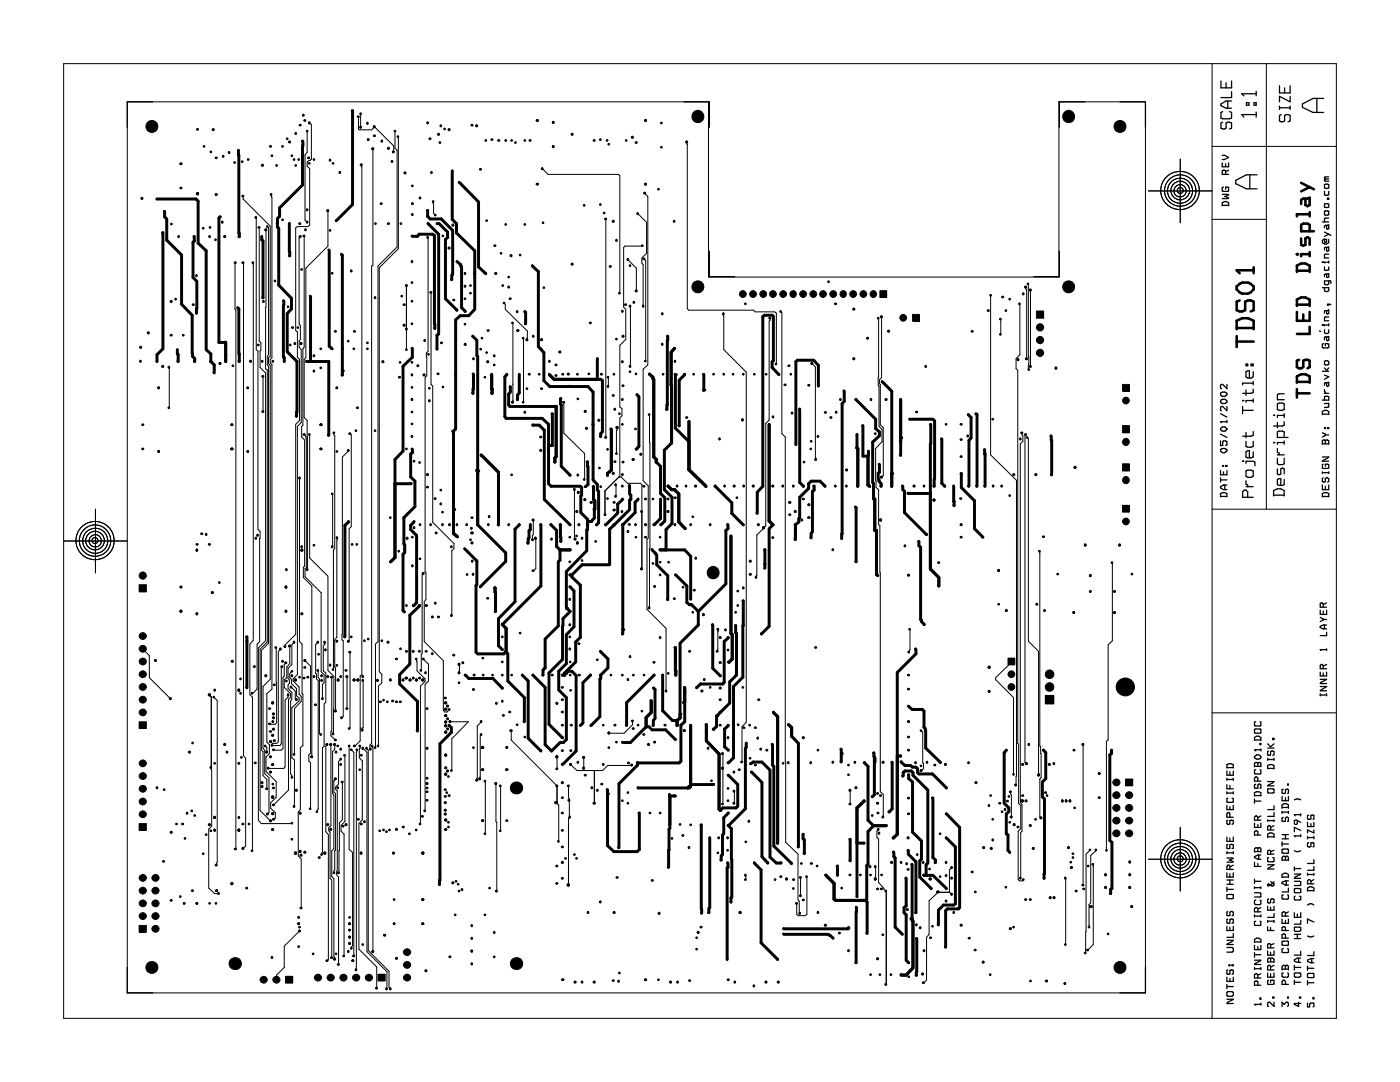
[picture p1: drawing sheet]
<svg xmlns="http://www.w3.org/2000/svg" width="279mm" height="216mm" viewBox="0 0 279 216" stroke-linecap="round" stroke-linejoin="round" font-family="sans-serif">
<g fill="#000" stroke="#000" stroke-width=".2">
<path d="M28.1 39.5l.4-.1v.3h-.3z" fill-rule="evenodd"/>
<path d="M36 37.4h.3v.2h-.3z" fill-rule="evenodd"/>
<path d="M36 32.6h.3v.2h-.3z" fill-rule="evenodd"/>
<path d="M36 32.6h.3v.2h-.3z" fill-rule="evenodd"/>
<path d="M39.3 38.5h.3v.3h-.3z" fill-rule="evenodd"/>
<path d="M39.3 38.5h.3v.3h-.3z" fill-rule="evenodd"/>
<path d="M39.3 38.5h.3v.3h-.3z" fill-rule="evenodd"/>
<path d="M39.3 25.7h.3v.2h-.3z" fill-rule="evenodd"/>
<path d="M42.4 25.7h.3v.3h-.3z" fill-rule="evenodd"/>
<path d="M43 38.7h.3v.3h-.3z" fill-rule="evenodd"/>
<path d="M43 31.4h.3v.2h-.3z" fill-rule="evenodd"/>
<path d="M44.4 31.1h.3v.3h-.3z" fill-rule="evenodd"/>
<path d="M45.6 30.3h.2v.3h-.2z" fill-rule="evenodd"/>
<path d="M48.3 39h.3v.2h-.3z" fill-rule="evenodd"/>
<path d="M52.2 32.9l.3-.1v.3h-.3z" fill-rule="evenodd"/>
<path d="M53.8 29.1h.3v.2h-.3z" fill-rule="evenodd"/>
<path d="M54 38.7h.2v.3h-.2z" fill-rule="evenodd"/>
<path d="M57.7 28.1l.2 .1v.3h-.3z" fill-rule="evenodd"/>
<path d="M58.9 26.5h.2v.3h-.2z" fill-rule="evenodd"/>
<path d="M59.8 24.9h.3v.2h-.3z" fill-rule="evenodd"/>
<path d="M60.3 28h.2v.3h-.2z" fill-rule="evenodd"/>
<path d="M60.4 22.8h.3v.3h-.3z" fill-rule="evenodd"/>
<path d="M60.7 23.9h.3v.3h-.3z" fill-rule="evenodd"/>
<path d="M61.4 31.4h.4v.2h-.4z" fill-rule="evenodd"/>
<path d="M61.6 24.4h.2v.3h-.2z" fill-rule="evenodd"/>
<path d="M65.8 31.8h.2v.3h-.2z" fill-rule="evenodd"/>
<path d="M67.7 34.3h.2v.3h-.2z" fill-rule="evenodd"/>
<path d="M70.2 22h.3v.2h-.3z" fill-rule="evenodd"/>
<path d="M71.4 23.2h.3v.2h-.3z" fill-rule="evenodd"/>
<path d="M71.9 32.8l.4-.1v.4h-.4z" fill-rule="evenodd"/>
<path d="M73.2 24.4h.2v.4h-.2z" fill-rule="evenodd"/>
<path d="M74.2 29.6l.3-.1v.3h-.3z" fill-rule="evenodd"/>
<path d="M74.6 25.1h.2v.3h-.2z" fill-rule="evenodd"/>
<path d="M74.6 25.1h.2v.3h-.2z" fill-rule="evenodd"/>
<path d="M74.6 27h.3v.2h-.3z" fill-rule="evenodd"/>
<path d="M76.1 28h.2v.3h-.2z" fill-rule="evenodd"/>
<path d="M77.3 29.5l.4-.1v.3h-.3z" fill-rule="evenodd"/>
<path d="M78.1 32.1h.2v.3h-.2z" fill-rule="evenodd"/>
<path d="M80.6 34.4h.4v.3h-.3z" fill-rule="evenodd"/>
<path d="M83.7 39.3h.2v.4h-.2z" fill-rule="evenodd"/>
<path d="M85.2 24.4h.3v.3h-.3z" fill-rule="evenodd"/>
<path d="M85.7 27.6h.3v.2h-.3z" fill-rule="evenodd"/>
<path d="M86 34.3h.2v.3h-.2z" fill-rule="evenodd"/>
<path d="M87.4 26.6h.3v.4h-.3z" fill-rule="evenodd"/>
<path d="M87.9 25h.2v.3h-.2z" fill-rule="evenodd"/>
<path d="M89.5 25.7h.3v.3h-.3z" fill-rule="evenodd"/>
<path d="M94 24.9h.4v.2h-.4z" fill-rule="evenodd"/>
<path d="M95 24.9l.3 .1v.3h-.3z" fill-rule="evenodd"/>
<path d="M95.7 33.7h.3v.2h-.3z" fill-rule="evenodd"/>
<path d="M98 27.7h.3v.3h-.3z" fill-rule="evenodd"/>
<path d="M99.4 27.9h.3v.2h-.3z" fill-rule="evenodd"/>
<path d="M105.6 27.9h.3v.2h-.3z" fill-rule="evenodd"/>
<path d="M107.1 23.9h.3v.3h-.3z" fill-rule="evenodd"/>
<path d="M107.1 36.6h.3v.3h-.3z" fill-rule="evenodd"/>
<path d="M107.1 23.9h.3v.3h-.3z" fill-rule="evenodd"/>
<path d="M107.1 36.6h.3v.3h-.3z" fill-rule="evenodd"/>
<path d="M108.1 33.5h.2v.3h-.2z" fill-rule="evenodd"/>
<path d="M110.3 24.3h.2v.3h-.2z" fill-rule="evenodd"/>
<path d="M110.3 24.3h.2v.3h-.2z" fill-rule="evenodd"/>
<path d="M110.3 29.1h.2v.3h-.2z" fill-rule="evenodd"/>
<path d="M110.3 29.1h.2v.3h-.2z" fill-rule="evenodd"/>
<path d="M114.1 26.6h.2v.4h-.3z" fill-rule="evenodd"/>
<path d="M118.4 27.9h.3v.2h-.3z" fill-rule="evenodd"/>
<path d="M126.1 27.2h.3v.3h-.4z" fill-rule="evenodd"/>
<path d="M126.8 28.3h.3v.3h-.3z" fill-rule="evenodd"/>
<path d="M128.5 38.4h.3v.2h-.3z" fill-rule="evenodd"/>
<path d="M128.7 23.9h.3v.3h-.3z" fill-rule="evenodd"/>
<path d="M128.7 23.9h.3v.3h-.3z" fill-rule="evenodd"/>
<path d="M128.7 36.6h.3v.3h-.3z" fill-rule="evenodd"/>
<path d="M128.7 36.6h.3v.3h-.3z" fill-rule="evenodd"/>
<path d="M128.7 36.6h.3v.3h-.3z" fill-rule="evenodd"/>
<path d="M136.9 28.1l.3 .1v.3h-.3z" fill-rule="evenodd"/>
<path d="M32.3 46.3h.3v.3h-.3z" fill-rule="evenodd"/>
<path d="M32.7 42h.3v.3h-.3z" fill-rule="evenodd"/>
<path d="M35.5 47.1h.3v.3h-.3z" fill-rule="evenodd"/>
<path d="M38.6 47.1h.3v.3h-.3z" fill-rule="evenodd"/>
<path d="M39.1 54.8h.2v.3h-.2z" fill-rule="evenodd"/>
<path d="M41.7 47.1h.2v.3h-.2z" fill-rule="evenodd"/>
<path d="M43.8 43.1h.3v.3h-.3z" fill-rule="evenodd"/>
<path d="M44.2 44.2h.3v.3h-.3z" fill-rule="evenodd"/>
<path d="M44.7 47l.3 .1v.3h-.3z" fill-rule="evenodd"/>
<path d="M46.8 52.3h.3v.2h-.3z" fill-rule="evenodd"/>
<path d="M47.5 47.1h.4v.3h-.3z" fill-rule="evenodd"/>
<path d="M48.3 52.3h.3v.2h-.3z" fill-rule="evenodd"/>
<path d="M50.9 43.2h.3v.4h-.3z" fill-rule="evenodd"/>
<path d="M51.5 45.3h.3v.2h-.3z" fill-rule="evenodd"/>
<path d="M52.1 47.1h.3v.3h-.3z" fill-rule="evenodd"/>
<path d="M52.3 59.3l.3-.1v.4h-.3z" fill-rule="evenodd"/>
<path d="M52.9 45.7h.3v.3h-.3z" fill-rule="evenodd"/>
<path d="M55.2 44.5h.3v.2h-.3z" fill-rule="evenodd"/>
<path d="M57.6 50.9h.3v.3h-.3z" fill-rule="evenodd"/>
<path d="M59.7 44.5h.3v.2h-.3z" fill-rule="evenodd"/>
<path d="M59.7 47.1h.4v.3h-.3z" fill-rule="evenodd"/>
<path d="M60.5 47h.3v.2h-.3z" fill-rule="evenodd"/>
<path d="M60.8 45.7h.3v.3h-.3z" fill-rule="evenodd"/>
<path d="M61.2 44.2h.2v.3h-.2z" fill-rule="evenodd"/>
<path d="M61.2 41.7h.2v.3h-.2z" fill-rule="evenodd"/>
<path d="M65.2 41.9h.4v.3h-.3z" fill-rule="evenodd"/>
<path d="M70 53.9h.2v.3h-.2z" fill-rule="evenodd"/>
<path d="M74.7 59.2h.3v.4h-.3z" fill-rule="evenodd"/>
<path d="M75.9 40.5h.3v.3h-.3z" fill-rule="evenodd"/>
<path d="M77.4 44.5h.3v.2h-.3z" fill-rule="evenodd"/>
<path d="M82.1 52h.2v.4h-.2z" fill-rule="evenodd"/>
<path d="M82.2 42.7h.2v.3h-.2z" fill-rule="evenodd"/>
<path d="M85.2 41.9h.3v.2h-.3z" fill-rule="evenodd"/>
<path d="M85.2 47.2h.3v.3h-.3z" fill-rule="evenodd"/>
<path d="M85.8 58.2h.3v.3h-.3z" fill-rule="evenodd"/>
<path d="M89.5 49.3h.3v.3h-.3z" fill-rule="evenodd"/>
<path d="M90 55.6h.2v.3h-.2z" fill-rule="evenodd"/>
<path d="M90.2 44.8h.3v.3h-.3z" fill-rule="evenodd"/>
<path d="M90.4 59.7h.3v.3h-.3z" fill-rule="evenodd"/>
<path d="M91.1 52h.2v.4h-.2z" fill-rule="evenodd"/>
<path d="M92.7 54.4h.2v.3h-.2z" fill-rule="evenodd"/>
<path d="M92.7 57h.2v.3h-.2z" fill-rule="evenodd"/>
<path d="M94.6 54.4h.3v.3h-.3z" fill-rule="evenodd"/>
<path d="M96.8 54.4h.3v.3h-.3z" fill-rule="evenodd"/>
<path d="M98.6 48.9h.3v.2h-.3z" fill-rule="evenodd"/>
<path d="M98.8 54.4h.3v.3h-.3z" fill-rule="evenodd"/>
<path d="M101.4 57.1h.2v.3h-.2z" fill-rule="evenodd"/>
<path d="M101.7 59.5h.3v.2h-.3z" fill-rule="evenodd"/>
<path d="M101.8 50.9h.3v.3h-.3z" fill-rule="evenodd"/>
<path d="M114.1 52.5l.2 .1v.3h-.3z" fill-rule="evenodd"/>
<path d="M120.7 43.6h.3v.2h-.3z" fill-rule="evenodd"/>
<path d="M121.6 53.1h.4v.2h-.4z" fill-rule="evenodd"/>
<path d="M122.2 44.1l.3-.1v.3h-.3z" fill-rule="evenodd"/>
<path d="M122.9 47.8h.2v.3h-.2z" fill-rule="evenodd"/>
<path d="M125.2 51.6h.2v.3h-.2z" fill-rule="evenodd"/>
<path d="M126.8 57.9h.3v.3h-.3z" fill-rule="evenodd"/>
<path d="M127.1 42.5h.3v.3h-.3z" fill-rule="evenodd"/>
<path d="M128.3 51.5h.3v.3h-.3z" fill-rule="evenodd"/>
<path d="M134.4 44h.3v.3h-.3z" fill-rule="evenodd"/>
<path d="M200 59.2h.3v.2h-.3z" fill-rule="evenodd"/>
<path d="M204.1 58.5h.2v.3h-.2z" fill-rule="evenodd"/>
<path d="M204.5 57.2l.3-.1v.3h-.3z" fill-rule="evenodd"/>
<path d="M205.4 57.8l.4-.1v.3h-.3z" fill-rule="evenodd"/>
<path d="M27.9 71.9h.2v.4h-.2z" fill-rule="evenodd"/>
<path d="M27.9 69.2h.3v.3h-.3z" fill-rule="evenodd"/>
<path d="M29.5 66.2l.2 .1v.3h-.3z" fill-rule="evenodd"/>
<path d="M31.2 71.9h.2v.4h-.2z" fill-rule="evenodd"/>
<path d="M32.3 73h.3v.3h-.3z" fill-rule="evenodd"/>
<path d="M33.6 73.1h.2v.3h-.2z" fill-rule="evenodd"/>
<path d="M34 66.8h.3v.2h-.3z" fill-rule="evenodd"/>
<path d="M34 60.1l.3-.1v.3h-.3z" fill-rule="evenodd"/>
<path d="M35.3 72l.4-.1v.4h-.3z" fill-rule="evenodd"/>
<path d="M38.4 60.7h.3v.2h-.3z" fill-rule="evenodd"/>
<path d="M38.6 72l.4-.1v.4h-.3z" fill-rule="evenodd"/>
<path d="M39.1 62.3h.2v.3h-.2z" fill-rule="evenodd"/>
<path d="M41.9 71.9h.2v.4h-.2z" fill-rule="evenodd"/>
<path d="M43.8 72.3l.3 .1v.3h-.3z" fill-rule="evenodd"/>
<path d="M44.9 71.9h.3v.4h-.3z" fill-rule="evenodd"/>
<path d="M47.5 72l.4-.1v.4h-.3z" fill-rule="evenodd"/>
<path d="M49.8 72l.4-.1v.4h-.4z" fill-rule="evenodd"/>
<path d="M51.4 68.7h.3v.3h-.3z" fill-rule="evenodd"/>
<path d="M52.2 71.9h.2v.4h-.2z" fill-rule="evenodd"/>
<path d="M52.3 75h.3v.2h-.3z" fill-rule="evenodd"/>
<path d="M52.5 60h.2v.3h-.2z" fill-rule="evenodd"/>
<path d="M54.3 71.9h.3v.4h-.3z" fill-rule="evenodd"/>
<path d="M56.6 71.9h.2v.4h-.2z" fill-rule="evenodd"/>
<path d="M58.2 65.2h.3v.3h-.3z" fill-rule="evenodd"/>
<path d="M58.7 68.4h.3v.3h-.3z" fill-rule="evenodd"/>
<path d="M59 72l.4-.1v.4h-.3z" fill-rule="evenodd"/>
<path d="M60 68.4h.2v.3h-.3z" fill-rule="evenodd"/>
<path d="M61.1 71.9h.2v.4h-.2z" fill-rule="evenodd"/>
<path d="M62.5 70.8h.3v.4h-.3z" fill-rule="evenodd"/>
<path d="M62.5 73.9h.3v.3h-.3z" fill-rule="evenodd"/>
<path d="M66.8 66h.3v.2h-.3z" fill-rule="evenodd"/>
<path d="M68.2 74.6l.2 .1v.3h-.3z" fill-rule="evenodd"/>
<path d="M70.6 66h.3v.2h-.3z" fill-rule="evenodd"/>
<path d="M76.2 72.1l.4-.1v.3h-.3z" fill-rule="evenodd"/>
<path d="M79.6 75.2h.3v.2h-.3z" fill-rule="evenodd"/>
<path d="M80.5 60.7h.3v.2h-.3z" fill-rule="evenodd"/>
<path d="M80.5 64.7h.3v.4h-.3z" fill-rule="evenodd"/>
<path d="M81 65.5h.2v.3h-.2z" fill-rule="evenodd"/>
<path d="M82.1 74.7h.2v.3h-.2z" fill-rule="evenodd"/>
<path d="M82.1 79.6h.2v.3h-.2z" fill-rule="evenodd"/>
<path d="M84.4 74.7h.4v.3h-.3z" fill-rule="evenodd"/>
<path d="M84.6 67.8h.3v.3h-.3z" fill-rule="evenodd"/>
<path d="M86.6 65.4l.3-.1v.3h-.3z" fill-rule="evenodd"/>
<path d="M87.3 74.5h.3v.2h-.3z" fill-rule="evenodd"/>
<path d="M87.9 68.3h.4v.2h-.4z" fill-rule="evenodd"/>
<path d="M91 61.8l.3-.1v.3h-.3z" fill-rule="evenodd"/>
<path d="M92.7 62h.2v.3h-.2z" fill-rule="evenodd"/>
<path d="M92.7 68.6h.3v.3h-.3z" fill-rule="evenodd"/>
<path d="M94.2 67h.2v.3h-.2z" fill-rule="evenodd"/>
<path d="M94.2 78.3h.3v.3h-.3z" fill-rule="evenodd"/>
<path d="M94.4 71.4h.2v.3h-.2z" fill-rule="evenodd"/>
<path d="M97.1 72.1l.4-.1v.3h-.3z" fill-rule="evenodd"/>
<path d="M97.3 65.8h.3v.3h-.3z" fill-rule="evenodd"/>
<path d="M98 78.3h.3v.3h-.3z" fill-rule="evenodd"/>
<path d="M98 78.3h.3v.3h-.3z" fill-rule="evenodd"/>
<path d="M98.5 70.8h.3v.4h-.3z" fill-rule="evenodd"/>
<path d="M101.6 77.1l.4-.1v.3h-.3z" fill-rule="evenodd"/>
<path d="M103.1 62h.2v.3h-.2z" fill-rule="evenodd"/>
<path d="M103.1 79.6h.2v.3h-.2z" fill-rule="evenodd"/>
<path d="M103.2 65.8h.3v.3h-.3z" fill-rule="evenodd"/>
<path d="M103.2 65.8h.3v.3h-.3z" fill-rule="evenodd"/>
<path d="M105 67.6h.3v.3h-.3z" fill-rule="evenodd"/>
<path d="M105 67.6h.3v.3h-.3z" fill-rule="evenodd"/>
<path d="M105.5 74.6h.3v.2h-.3z" fill-rule="evenodd"/>
<path d="M106.3 67h.2v.3h-.2z" fill-rule="evenodd"/>
<path d="M107.7 69.5h.3v.2h-.3z" fill-rule="evenodd"/>
<path d="M108 67.6h.2v.3h-.3z" fill-rule="evenodd"/>
<path d="M107.9 77.4h.3v.3h-.3z" fill-rule="evenodd"/>
<path d="M109.5 71.9h.3v.4h-.3z" fill-rule="evenodd"/>
<path d="M110.8 72.7h.3v.2h-.3z" fill-rule="evenodd"/>
<path d="M110.8 74.8h.3v.2h-.3z" fill-rule="evenodd"/>
<path d="M111.5 70.1h.4v.3h-.3z" fill-rule="evenodd"/>
<path d="M111.7 79.4h.3v.2h-.3z" fill-rule="evenodd"/>
<path d="M112.2 74.6h.3v.2h-.3z" fill-rule="evenodd"/>
<path d="M113.3 74.5h.3v.3h-.3z" fill-rule="evenodd"/>
<path d="M113.6 76.9h.2v.3h-.2z" fill-rule="evenodd"/>
<path d="M117.7 64.3h.3v.2h-.3z" fill-rule="evenodd"/>
<path d="M119.1 71.4h.2v.3h-.2z" fill-rule="evenodd"/>
<path d="M119.9 74.6h.3v.2h-.3z" fill-rule="evenodd"/>
<path d="M121.2 76.9h.2v.3h-.2z" fill-rule="evenodd"/>
<path d="M122.2 78.8h.3v.2h-.3z" fill-rule="evenodd"/>
<path d="M124.1 62h.2v.3h-.2z" fill-rule="evenodd"/>
<path d="M124.1 72h.2v.3h-.2z" fill-rule="evenodd"/>
<path d="M124.1 79.6h.2v.3h-.2z" fill-rule="evenodd"/>
<path d="M124.1 67h.4v.3h-.3z" fill-rule="evenodd"/>
<path d="M124.2 76.8h.3v.3h-.3z" fill-rule="evenodd"/>
<path d="M124.7 60.7h.3v.2h-.3z" fill-rule="evenodd"/>
<path d="M125.6 73h.2v.3h-.2z" fill-rule="evenodd"/>
<path d="M125.6 60.9h.2v.3h-.2z" fill-rule="evenodd"/>
<path d="M126.4 60.2h.2v.3h-.2z" fill-rule="evenodd"/>
<path d="M127 78.6h.3v.3h-.3z" fill-rule="evenodd"/>
<path d="M128.2 60.9h.3v.3h-.3z" fill-rule="evenodd"/>
<path d="M132 62.5h.3v.3h-.3z" fill-rule="evenodd"/>
<path d="M132 68.6h.3v.3h-.3z" fill-rule="evenodd"/>
<path d="M133 67h.4v.3h-.3z" fill-rule="evenodd"/>
<path d="M134.6 71.9h.2v.4h-.2z" fill-rule="evenodd"/>
<path d="M136.5 74.6h.3v.2h-.3z" fill-rule="evenodd"/>
<path d="M140.3 77.7h.2v.3h-.2z" fill-rule="evenodd"/>
<path d="M140.3 74.6h.3v.2h-.3z" fill-rule="evenodd"/>
<path d="M144.2 62.5h.3v.3h-.3z" fill-rule="evenodd"/>
<path d="M153.5 63.4h.3v.2h-.3z" fill-rule="evenodd"/>
<path d="M155.3 74.6h.3v.2h-.3z" fill-rule="evenodd"/>
<path d="M156.5 76.7h.3v.2h-.3z" fill-rule="evenodd"/>
<path d="M157.3 72.9h.3v.2h-.3z" fill-rule="evenodd"/>
<path d="M161.3 76.8h.3v.2h-.3z" fill-rule="evenodd"/>
<path d="M161.9 72.3l.3 .1v.3h-.3z" fill-rule="evenodd"/>
<path d="M166.6 60.5h.3v.2h-.3z" fill-rule="evenodd"/>
<path d="M167.6 79.6h.2v.3h-.2z" fill-rule="evenodd"/>
<path d="M170.2 61.6l.4-.1v.3h-.4z" fill-rule="evenodd"/>
<path d="M170.2 71.5l.4-.1v.3h-.4z" fill-rule="evenodd"/>
<path d="M170.7 79.5l.3 .1v.3h-.3z" fill-rule="evenodd"/>
<path d="M173.7 79.6h.2v.3h-.2z" fill-rule="evenodd"/>
<path d="M175.7 63.1h.4v.3h-.4z" fill-rule="evenodd"/>
<path d="M175.9 76h.2v.3h-.2z" fill-rule="evenodd"/>
<path d="M176.7 79.5l.3 .1v.3h-.3z" fill-rule="evenodd"/>
<path d="M177.2 66l.3-.1v.3h-.3z" fill-rule="evenodd"/>
<path d="M179.6 79.6h.3v.3h-.3z" fill-rule="evenodd"/>
<path d="M184.6 73h.3v.3h-.3z" fill-rule="evenodd"/>
<path d="M193.9 66h.3v.2h-.3z" fill-rule="evenodd"/>
<path d="M197.1 61.9h.3v.2h-.3z" fill-rule="evenodd"/>
<path d="M203.1 71.6h.2v.3h-.3z" fill-rule="evenodd"/>
<path d="M204.8 71.4h.2v.3h-.3z" fill-rule="evenodd"/>
<path d="M205.4 73h.4v.3h-.3z" fill-rule="evenodd"/>
<path d="M210.6 73.3h.3v.3h-.3z" fill-rule="evenodd"/>
<path d="M210.6 73.3h.3v.3h-.3z" fill-rule="evenodd"/>
<path d="M28.3 89.5h.3v.2h-.3z" fill-rule="evenodd"/>
<path d="M28.3 84.6h.3v.3h-.3z" fill-rule="evenodd"/>
<path d="M46.1 89.5h.3v.2h-.3z" fill-rule="evenodd"/>
<path d="M46.1 89.5h.3v.2h-.3z" fill-rule="evenodd"/>
<path d="M46.1 89.5h.3v.2h-.3z" fill-rule="evenodd"/>
<path d="M46.1 84.6h.3v.3h-.3z" fill-rule="evenodd"/>
<path d="M46.1 84.6h.3v.3h-.3z" fill-rule="evenodd"/>
<path d="M52.3 82h.3v.2h-.3z" fill-rule="evenodd"/>
<path d="M59 82.9h.3v.3h-.3z" fill-rule="evenodd"/>
<path d="M59.7 95.2h.2v.3h-.2z" fill-rule="evenodd"/>
<path d="M60.5 86.6h.3v.2h-.3z" fill-rule="evenodd"/>
<path d="M63.9 84.6h.3v.3h-.3z" fill-rule="evenodd"/>
<path d="M63.9 89.5h.3v.2h-.3z" fill-rule="evenodd"/>
<path d="M63.9 89.5h.3v.2h-.3z" fill-rule="evenodd"/>
<path d="M63.9 84.6h.3v.3h-.3z" fill-rule="evenodd"/>
<path d="M63.9 84.6h.3v.3h-.3z" fill-rule="evenodd"/>
<path d="M65.4 86.7h.2v.3h-.2z" fill-rule="evenodd"/>
<path d="M69.4 89.7h.2v.3h-.2z" fill-rule="evenodd"/>
<path d="M69.7 86.4h.3v.2h-.3z" fill-rule="evenodd"/>
<path d="M71.2 81.2h.3v.3h-.3z" fill-rule="evenodd"/>
<path d="M81.9 96.3h.3v.3h-.3z" fill-rule="evenodd"/>
<path d="M82.1 86.9h.2v.3h-.2z" fill-rule="evenodd"/>
<path d="M85.1 94.6h.4v.3h-.3z" fill-rule="evenodd"/>
<path d="M85.2 97.1h.3v.2h-.3z" fill-rule="evenodd"/>
<path d="M85.6 79.8h.2v.3h-.2z" fill-rule="evenodd"/>
<path d="M86.7 99.4h.3v.2h-.3z" fill-rule="evenodd"/>
<path d="M90.3 85.9h.2v.3h-.3z" fill-rule="evenodd"/>
<path d="M94.9 93.8l.4-.1v.3h-.3z" fill-rule="evenodd"/>
<path d="M95.9 90.7h.2v.3h-.2z" fill-rule="evenodd"/>
<path d="M95.9 90.7h.2v.3h-.2z" fill-rule="evenodd"/>
<path d="M104.6 82.1h.2v.3h-.2z" fill-rule="evenodd"/>
<path d="M106.2 84.6h.3v.4h-.3z" fill-rule="evenodd"/>
<path d="M107.8 87.1h.3v.2h-.3z" fill-rule="evenodd"/>
<path d="M107.7 89.8l.4-.1v.3h-.3z" fill-rule="evenodd"/>
<path d="M109.3 89.5h.3v.3h-.3z" fill-rule="evenodd"/>
<path d="M110 82.4h.4v.3h-.4z" fill-rule="evenodd"/>
<path d="M110.6 92.1h.3v.2h-.3z" fill-rule="evenodd"/>
<path d="M110.8 80.9h.3v.2h-.3z" fill-rule="evenodd"/>
<path d="M112.3 80.1h.3v.3h-.3z" fill-rule="evenodd"/>
<path d="M113.6 94.6h.2v.3h-.2z" fill-rule="evenodd"/>
<path d="M114.5 97.5h.3v.3h-.3z" fill-rule="evenodd"/>
<path d="M115.2 94.6h.2v.3h-.2z" fill-rule="evenodd"/>
<path d="M115.3 98.1h.2v.3h-.2z" fill-rule="evenodd"/>
<path d="M115.3 98.1h.2v.3h-.2z" fill-rule="evenodd"/>
<path d="M115.3 98.1h.2v.3h-.2z" fill-rule="evenodd"/>
<path d="M116.5 99.6l.4-.1v.4h-.3z" fill-rule="evenodd"/>
<path d="M116.7 81.9h.3v.3h-.4z" fill-rule="evenodd"/>
<path d="M116.6 97h.4v.2h-.4z" fill-rule="evenodd"/>
<path d="M117 85.3h.2v.3h-.3z" fill-rule="evenodd"/>
<path d="M117 92.1l.4-.1v.3h-.3z" fill-rule="evenodd"/>
<path d="M118.2 84.6h.3v.2h-.3z" fill-rule="evenodd"/>
<path d="M118.3 97h.3v.2h-.3z" fill-rule="evenodd"/>
<path d="M119.3 83.8l.4-.1v.3h-.3z" fill-rule="evenodd"/>
<path d="M119.7 86.9h.2v.3h-.2z" fill-rule="evenodd"/>
<path d="M120.7 87.2h.3v.2h-.3z" fill-rule="evenodd"/>
<path d="M121.1 94.6h.3v.3h-.3z" fill-rule="evenodd"/>
<path d="M122.2 94.3h.3v.3h-.3z" fill-rule="evenodd"/>
<path d="M122.6 81.5h.2v.3h-.2z" fill-rule="evenodd"/>
<path d="M122.6 92h.3v.2h-.3z" fill-rule="evenodd"/>
<path d="M122.7 98.9h.3v.3h-.3z" fill-rule="evenodd"/>
<path d="M122.7 96.6h.3v.3h-.3z" fill-rule="evenodd"/>
<path d="M123 85.2h.3v.3h-.3z" fill-rule="evenodd"/>
<path d="M123 85.2h.3v.3h-.3z" fill-rule="evenodd"/>
<path d="M124.1 94.6h.2v.3h-.2z" fill-rule="evenodd"/>
<path d="M124.1 96.8h.2v.3h-.2z" fill-rule="evenodd"/>
<path d="M124.2 92.1h.3v.2h-.3z" fill-rule="evenodd"/>
<path d="M125.5 96.7l.3 .1v.3h-.3z" fill-rule="evenodd"/>
<path d="M126.2 91.6h.3v.2h-.3z" fill-rule="evenodd"/>
<path d="M126.2 91.6h.3v.2h-.3z" fill-rule="evenodd"/>
<path d="M126.8 89.5h.3v.2h-.3z" fill-rule="evenodd"/>
<path d="M127.7 90.5h.3v.3h-.3z" fill-rule="evenodd"/>
<path d="M128.3 96.9h.3v.2h-.3z" fill-rule="evenodd"/>
<path d="M128.7 99.5h.3v.2h-.3z" fill-rule="evenodd"/>
<path d="M130.8 92.1l.3-.1v.3h-.3z" fill-rule="evenodd"/>
<path d="M132.9 81.6l.3-.1v.3h-.3z" fill-rule="evenodd"/>
<path d="M133.1 96.9l.4-.1v.3h-.3z" fill-rule="evenodd"/>
<path d="M133.2 99.5h.3v.2h-.3z" fill-rule="evenodd"/>
<path d="M133.8 88.3l.3-.1v.3h-.3z" fill-rule="evenodd"/>
<path d="M134.6 99.2h.3v.2h-.3z" fill-rule="evenodd"/>
<path d="M135 96.8h.2v.3h-.2z" fill-rule="evenodd"/>
<path d="M135.4 84.8h.3v.2h-.3z" fill-rule="evenodd"/>
<path d="M136.8 96.8h.2v.3h-.2z" fill-rule="evenodd"/>
<path d="M136.9 83.2h.3v.2h-.3z" fill-rule="evenodd"/>
<path d="M138.6 96.9l.4-.1v.3h-.3z" fill-rule="evenodd"/>
<path d="M140.7 96.8h.2v.3h-.2z" fill-rule="evenodd"/>
<path d="M142.5 96.9l.4-.1v.3h-.3z" fill-rule="evenodd"/>
<path d="M143.5 87.4h.2v.3h-.2z" fill-rule="evenodd"/>
<path d="M144.5 96.8h.2v.3h-.2z" fill-rule="evenodd"/>
<path d="M146.3 96.9l.4-.1v.3h-.3z" fill-rule="evenodd"/>
<path d="M148.1 83.6h.2v.3h-.2z" fill-rule="evenodd"/>
<path d="M148.1 83.6h.2v.3h-.2z" fill-rule="evenodd"/>
<path d="M148.3 96.8h.2v.3h-.2z" fill-rule="evenodd"/>
<path d="M150.1 96.9l.4-.1v.3h-.3z" fill-rule="evenodd"/>
<path d="M152.1 96.8h.2v.3h-.2z" fill-rule="evenodd"/>
<path d="M153.4 84.6h.2v.3h-.2z" fill-rule="evenodd"/>
<path d="M153.4 84.6h.2v.3h-.2z" fill-rule="evenodd"/>
<path d="M154 96.9l.4-.1v.3h-.3z" fill-rule="evenodd"/>
<path d="M154.1 83h.3v.3h-.3z" fill-rule="evenodd"/>
<path d="M156.1 96.8h.2v.3h-.2z" fill-rule="evenodd"/>
<path d="M158 82.3h.2v.3h-.2z" fill-rule="evenodd"/>
<path d="M158.2 96.8h.2v.3h-.2z" fill-rule="evenodd"/>
<path d="M159.5 81.5h.2v.3h-.2z" fill-rule="evenodd"/>
<path d="M159.5 81.5h.2v.3h-.2z" fill-rule="evenodd"/>
<path d="M160.1 96.9l.4-.1v.3h-.3z" fill-rule="evenodd"/>
<path d="M160.2 99.5h.3v.2h-.3z" fill-rule="evenodd"/>
<path d="M162.2 96.9l.4-.1v.3h-.3z" fill-rule="evenodd"/>
<path d="M162.6 91.6h.3v.2h-.3z" fill-rule="evenodd"/>
<path d="M163.1 86.9h.3v.3h-.3z" fill-rule="evenodd"/>
<path d="M164.5 96.8h.2v.3h-.2z" fill-rule="evenodd"/>
<path d="M164.6 82.2h.3v.2h-.3z" fill-rule="evenodd"/>
<path d="M165.7 83.2h.3v.2h-.3z" fill-rule="evenodd"/>
<path d="M166.6 96.8h.2v.3h-.2z" fill-rule="evenodd"/>
<path d="M166.8 82.1h.2v.3h-.2z" fill-rule="evenodd"/>
<path d="M168.8 96.8h.2v.3h-.2z" fill-rule="evenodd"/>
<path d="M168.8 93.7l.3-.1v.3h-.3z" fill-rule="evenodd"/>
<path d="M170.9 89.1h.2v.3h-.2z" fill-rule="evenodd"/>
<path d="M171 96.8h.2v.3h-.2z" fill-rule="evenodd"/>
<path d="M172 84.8h.3v.2h-.3z" fill-rule="evenodd"/>
<path d="M173.2 89.9h.2v.3h-.2z" fill-rule="evenodd"/>
<path d="M173.3 96.9l.4-.1v.3h-.3z" fill-rule="evenodd"/>
<path d="M175.6 96.9l.4-.1v.3h-.3z" fill-rule="evenodd"/>
<path d="M175.7 95.1h.4v.3h-.4z" fill-rule="evenodd"/>
<path d="M177.7 96.9l.4-.1v.3h-.3z" fill-rule="evenodd"/>
<path d="M177.9 94.3h.2v.3h-.2z" fill-rule="evenodd"/>
<path d="M179.5 90.7h.4v.3h-.3z" fill-rule="evenodd"/>
<path d="M179.6 88.1h.3v.2h-.3z" fill-rule="evenodd"/>
<path d="M180 96.8h.2v.3h-.2z" fill-rule="evenodd"/>
<path d="M181 98.3h.4v.3h-.3z" fill-rule="evenodd"/>
<path d="M182.2 96.9l.4-.1v.3h-.3z" fill-rule="evenodd"/>
<path d="M182.8 82.1h.3v.2h-.3z" fill-rule="evenodd"/>
<path d="M184.3 96.8h.2v.3h-.2z" fill-rule="evenodd"/>
<path d="M185.6 84.6h.3v.2h-.3z" fill-rule="evenodd"/>
<path d="M186.3 96.8h.3v.3h-.4z" fill-rule="evenodd"/>
<path d="M186.3 99.6h.3v.3h-.4z" fill-rule="evenodd"/>
<path d="M186.3 99.6h.3v.3h-.4z" fill-rule="evenodd"/>
<path d="M187.8 87.4h.3v.3h-.3z" fill-rule="evenodd"/>
<path d="M188.4 96.8h.3v.3h-.3z" fill-rule="evenodd"/>
<path d="M190.2 96.8h.2v.3h-.2z" fill-rule="evenodd"/>
<path d="M191.6 99.4h.3v.2h-.3z" fill-rule="evenodd"/>
<path d="M191.7 84.6h.3v.2h-.3z" fill-rule="evenodd"/>
<path d="M191.7 87.6h.3v.2h-.3z" fill-rule="evenodd"/>
<path d="M191.7 91h.3v.2h-.3z" fill-rule="evenodd"/>
<path d="M191.7 94.4h.3v.2h-.3z" fill-rule="evenodd"/>
<path d="M193 86.8h.2v.4h-.2z" fill-rule="evenodd"/>
<path d="M193.2 96.8h.2v.3h-.2z" fill-rule="evenodd"/>
<path d="M193.1 82.6h.3v.2h-.3z" fill-rule="evenodd"/>
<path d="M194.6 82.4h.3v.3h-.3z" fill-rule="evenodd"/>
<path d="M194.8 96.8h.2v.3h-.2z" fill-rule="evenodd"/>
<path d="M196.4 96.8h.2v.3h-.2z" fill-rule="evenodd"/>
<path d="M196.3 89.6h.3v.3h-.3z" fill-rule="evenodd"/>
<path d="M198.1 96.8h.2v.3h-.2z" fill-rule="evenodd"/>
<path d="M199.8 96.8h.2v.3h-.2z" fill-rule="evenodd"/>
<path d="M202.2 94.5l.3 .1v.3h-.3z" fill-rule="evenodd"/>
<path d="M203.5 87.4h.2v.3h-.2z" fill-rule="evenodd"/>
<path d="M203.8 86.2h.3v.3h-.3z" fill-rule="evenodd"/>
<path d="M204.5 86.6h.3v.2h-.3z" fill-rule="evenodd"/>
<path d="M206.5 94.6h.4v.3h-.3z" fill-rule="evenodd"/>
<path d="M209.6 86.8h.2v.4h-.2z" fill-rule="evenodd"/>
<path d="M209.7 94.6h.2v.3h-.2z" fill-rule="evenodd"/>
<path d="M214.4 93.1h.3v.3h-.3z" fill-rule="evenodd"/>
<path d="M214.4 93.1h.3v.3h-.3z" fill-rule="evenodd"/>
<path d="M214.4 93.1h.3v.3h-.3z" fill-rule="evenodd"/>
<path d="M35.9 117h.4v.3h-.3z" fill-rule="evenodd"/>
<path d="M39.2 109.6h.2v.3h-.2z" fill-rule="evenodd"/>
<path d="M39.2 109.6h.2v.3h-.2z" fill-rule="evenodd"/>
<path d="M39.2 108.5h.3v.2h-.3z" fill-rule="evenodd"/>
<path d="M40.1 106.4h.3v.2h-.3z" fill-rule="evenodd"/>
<path d="M41 106.5h.3v.3h-.3z" fill-rule="evenodd"/>
<path d="M41.6 108.5h.3v.2h-.3z" fill-rule="evenodd"/>
<path d="M42.2 118.1h.3v.3h-.3z" fill-rule="evenodd"/>
<path d="M50.9 107.3h.3v.3h-.3z" fill-rule="evenodd"/>
<path d="M51.3 106.7h.2v.3h-.2z" fill-rule="evenodd"/>
<path d="M56.9 117h.3v.3h-.3z" fill-rule="evenodd"/>
<path d="M56.9 117h.3v.3h-.3z" fill-rule="evenodd"/>
<path d="M56.9 117h.3v.3h-.3z" fill-rule="evenodd"/>
<path d="M57 113.5h.3v.3h-.3z" fill-rule="evenodd"/>
<path d="M60.1 108.9h.2v.4h-.2z" fill-rule="evenodd"/>
<path d="M60.1 109.7l.3-.1v.3h-.3z" fill-rule="evenodd"/>
<path d="M60.1 109.7l.3-.1v.3h-.3z" fill-rule="evenodd"/>
<path d="M61.2 113.5h.2v.3h-.2z" fill-rule="evenodd"/>
<path d="M66.2 108.9h.2v.4h-.2z" fill-rule="evenodd"/>
<path d="M77.8 112h.3v.2h-.3z" fill-rule="evenodd"/>
<path d="M80.6 109.4h.3v.2h-.3z" fill-rule="evenodd"/>
<path d="M81.1 107.3h.3v.3h-.3z" fill-rule="evenodd"/>
<path d="M82.2 112.8h.2v.3h-.2z" fill-rule="evenodd"/>
<path d="M82.5 105.1h.3v.3h-.3z" fill-rule="evenodd"/>
<path d="M83.7 104.5h.2v.3h-.2z" fill-rule="evenodd"/>
<path d="M84.3 114.3h.3v.3h-.3z" fill-rule="evenodd"/>
<path d="M85.8 104.5h.3v.3h-.3z" fill-rule="evenodd"/>
<path d="M87.9 100.4h.2v.3h-.2z" fill-rule="evenodd"/>
<path d="M88.2 104.5h.2v.3h-.2z" fill-rule="evenodd"/>
<path d="M89.5 104.6l.4-.1v.3h-.3z" fill-rule="evenodd"/>
<path d="M90 108.9h.2v.4h-.2z" fill-rule="evenodd"/>
<path d="M91.1 104.5h.2v.3h-.2z" fill-rule="evenodd"/>
<path d="M93 104.5h.2v.3h-.2z" fill-rule="evenodd"/>
<path d="M94.1 111.8h.3v.3h-.3z" fill-rule="evenodd"/>
<path d="M94 106.2h.4v.3h-.4z" fill-rule="evenodd"/>
<path d="M94 106.2h.4v.3h-.4z" fill-rule="evenodd"/>
<path d="M94 106.2h.4v.3h-.4z" fill-rule="evenodd"/>
<path d="M94 103.2h.4v.2h-.4z" fill-rule="evenodd"/>
<path d="M94 108.2h.4v.3h-.4z" fill-rule="evenodd"/>
<path d="M94.3 114.4h.2v.4h-.2z" fill-rule="evenodd"/>
<path d="M95.2 104.5h.3v.3h-.3z" fill-rule="evenodd"/>
<path d="M97.2 119.3h.3v.2h-.3z" fill-rule="evenodd"/>
<path d="M97.3 104.5h.3v.3h-.3z" fill-rule="evenodd"/>
<path d="M97.5 102.9h.2v.3h-.2z" fill-rule="evenodd"/>
<path d="M98.6 117.2h.3v.3h-.3z" fill-rule="evenodd"/>
<path d="M98.6 117.2h.3v.3h-.3z" fill-rule="evenodd"/>
<path d="M99.3 104.5h.2v.3h-.2z" fill-rule="evenodd"/>
<path d="M101.4 104.5h.2v.3h-.2z" fill-rule="evenodd"/>
<path d="M103.5 104.5h.2v.3h-.2z" fill-rule="evenodd"/>
<path d="M105.2 108.2h.2v.3h-.2z" fill-rule="evenodd"/>
<path d="M105.2 108.2h.2v.3h-.2z" fill-rule="evenodd"/>
<path d="M105.7 104.5h.2v.3h-.2z" fill-rule="evenodd"/>
<path d="M106.2 103.7l.3-.1v.3h-.3z" fill-rule="evenodd"/>
<path d="M106.2 113.8h.3v.2h-.3z" fill-rule="evenodd"/>
<path d="M106.7 107.3h.3v.3h-.3z" fill-rule="evenodd"/>
<path d="M106.7 107.3h.3v.3h-.3z" fill-rule="evenodd"/>
<path d="M107.7 104.6l.4-.1v.3h-.3z" fill-rule="evenodd"/>
<path d="M109.8 104.6l.3-.1v.3h-.3z" fill-rule="evenodd"/>
<path d="M110 107.4h.2v.3h-.2z" fill-rule="evenodd"/>
<path d="M111.6 104.6l.4-.1v.3h-.3z" fill-rule="evenodd"/>
<path d="M111.7 107.9h.3v.3h-.3z" fill-rule="evenodd"/>
<path d="M113.6 104.5h.2v.3h-.2z" fill-rule="evenodd"/>
<path d="M113.6 109.5h.2v.3h-.2z" fill-rule="evenodd"/>
<path d="M113.6 119.4h.2v.4h-.2z" fill-rule="evenodd"/>
<path d="M114.6 107.5l.3-.1v.3h-.3z" fill-rule="evenodd"/>
<path d="M114.9 102l.4-.1v.3h-.3z" fill-rule="evenodd"/>
<path d="M115.1 108.2h.2v.3h-.2z" fill-rule="evenodd"/>
<path d="M115.1 108.2h.2v.3h-.2z" fill-rule="evenodd"/>
<path d="M115.1 108.2h.2v.3h-.2z" fill-rule="evenodd"/>
<path d="M115.3 104.6l.4-.1v.3h-.3z" fill-rule="evenodd"/>
<path d="M116 107.3h.3v.3h-.3z" fill-rule="evenodd"/>
<path d="M117 104.6l.4-.1v.3h-.3z" fill-rule="evenodd"/>
<path d="M117.8 100.1h.3v.3h-.3z" fill-rule="evenodd"/>
<path d="M117.8 100.1h.3v.3h-.3z" fill-rule="evenodd"/>
<path d="M118.4 101.5l.3-.1v.3h-.3z" fill-rule="evenodd"/>
<path d="M118.9 104.5h.3v.3h-.3z" fill-rule="evenodd"/>
<path d="M120.7 104.5h.2v.3h-.2z" fill-rule="evenodd"/>
<path d="M122.4 104.5h.2v.3h-.2z" fill-rule="evenodd"/>
<path d="M122.4 100.1h.3v.3h-.3z" fill-rule="evenodd"/>
<path d="M122.4 101.7h.3v.2h-.3z" fill-rule="evenodd"/>
<path d="M122.4 101.7h.3v.2h-.3z" fill-rule="evenodd"/>
<path d="M124 101.9h.2v.3h-.2z" fill-rule="evenodd"/>
<path d="M124.1 104.5h.2v.3h-.2z" fill-rule="evenodd"/>
<path d="M125.2 105.9h.2v.3h-.2z" fill-rule="evenodd"/>
<path d="M125.5 104.5h.3v.3h-.3z" fill-rule="evenodd"/>
<path d="M126.7 104.5h.2v.3h-.2z" fill-rule="evenodd"/>
<path d="M127.9 113.3h.2v.4h-.2z" fill-rule="evenodd"/>
<path d="M127.9 101.9h.2v.3h-.2z" fill-rule="evenodd"/>
<path d="M127.9 113.3h.2v.4h-.2z" fill-rule="evenodd"/>
<path d="M128.6 104.6l.4-.1v.3h-.3z" fill-rule="evenodd"/>
<path d="M128.7 107.1h.3v.2h-.3z" fill-rule="evenodd"/>
<path d="M130 109.5h.2v.3h-.2z" fill-rule="evenodd"/>
<path d="M130.3 104.6l.4-.1v.3h-.3z" fill-rule="evenodd"/>
<path d="M131.6 109.5h.3v.3h-.3z" fill-rule="evenodd"/>
<path d="M133.1 119.4h.3v.4h-.3z" fill-rule="evenodd"/>
<path d="M133.1 102l.4-.1v.3h-.3z" fill-rule="evenodd"/>
<path d="M134.4 119.3h.3v.3h-.3z" fill-rule="evenodd"/>
<path d="M134.6 104.5h.2v.3h-.2z" fill-rule="evenodd"/>
<path d="M134.7 114.6h.3v.2h-.3z" fill-rule="evenodd"/>
<path d="M137.7 104.5h.3v.3h-.3z" fill-rule="evenodd"/>
<path d="M137.7 119.4h.3v.3h-.3z" fill-rule="evenodd"/>
<path d="M138.4 117.7h.3v.2h-.3z" fill-rule="evenodd"/>
<path d="M138.7 111.2h.3v.3h-.3z" fill-rule="evenodd"/>
<path d="M141.6 104.5h.2v.3h-.2z" fill-rule="evenodd"/>
<path d="M145.1 104.5h.2v.3h-.2z" fill-rule="evenodd"/>
<path d="M148.2 104.5h.3v.3h-.3z" fill-rule="evenodd"/>
<path d="M148.1 119.8h.4v.2h-.4z" fill-rule="evenodd"/>
<path d="M148.2 117.2h.3v.3h-.3z" fill-rule="evenodd"/>
<path d="M149.6 114.4h.3v.4h-.3z" fill-rule="evenodd"/>
<path d="M149.6 111.8h.3v.3h-.3z" fill-rule="evenodd"/>
<path d="M150.8 115h.2v.3h-.2z" fill-rule="evenodd"/>
<path d="M151.2 104.6l.3-.1v.3h-.3z" fill-rule="evenodd"/>
<path d="M152.3 105.1h.2v.3h-.2z" fill-rule="evenodd"/>
<path d="M152.3 105.1h.2v.3h-.2z" fill-rule="evenodd"/>
<path d="M152.3 105.1h.2v.3h-.2z" fill-rule="evenodd"/>
<path d="M152.4 109.6l.4-.1v.3h-.3z" fill-rule="evenodd"/>
<path d="M154 104.6l.4-.1v.3h-.3z" fill-rule="evenodd"/>
<path d="M154.1 107.2h.3v.2h-.3z" fill-rule="evenodd"/>
<path d="M157.5 100.1h.3v.3h-.3z" fill-rule="evenodd"/>
<path d="M157.5 102.6h.3v.2h-.3z" fill-rule="evenodd"/>
<path d="M157.5 100.1h.3v.3h-.3z" fill-rule="evenodd"/>
<path d="M158.5 107.4h.3v.3h-.3z" fill-rule="evenodd"/>
<path d="M158.5 107.4h.3v.3h-.3z" fill-rule="evenodd"/>
<path d="M158.5 107.4h.3v.3h-.3z" fill-rule="evenodd"/>
<path d="M158.5 104.6l.4-.1v.3h-.3z" fill-rule="evenodd"/>
<path d="M158.5 102l.4-.1v.3h-.3z" fill-rule="evenodd"/>
<path d="M159.9 103.6h.2v.3h-.2z" fill-rule="evenodd"/>
<path d="M161.2 100.6h.4v.3h-.3z" fill-rule="evenodd"/>
<path d="M161.3 103.2h.3v.2h-.3z" fill-rule="evenodd"/>
<path d="M161.3 103.2h.3v.2h-.3z" fill-rule="evenodd"/>
<path d="M166.1 109.5h.2v.3h-.2z" fill-rule="evenodd"/>
<path d="M167.9 107.3h.2v.3h-.2z" fill-rule="evenodd"/>
<path d="M170.7 112h.3v.2h-.3z" fill-rule="evenodd"/>
<path d="M174.9 114.7l.4-.1v.3h-.3z" fill-rule="evenodd"/>
<path d="M175.5 103.7l.4-.1v.3h-.3z" fill-rule="evenodd"/>
<path d="M175.5 103.7l.4-.1v.3h-.3z" fill-rule="evenodd"/>
<path d="M180.5 108.8h.2v.3h-.2z" fill-rule="evenodd"/>
<path d="M181.1 114.7l.4-.1v.3h-.3z" fill-rule="evenodd"/>
<path d="M183.2 107.9h.3v.3h-.3z" fill-rule="evenodd"/>
<path d="M184.8 106.5h.2v.3h-.3z" fill-rule="evenodd"/>
<path d="M187.2 112.2h.3v.2h-.3z" fill-rule="evenodd"/>
<path d="M187.2 116.7h.3v.3h-.3z" fill-rule="evenodd"/>
<path d="M190.2 100.7h.3v.3h-.3z" fill-rule="evenodd"/>
<path d="M191.7 107.1h.3v.2h-.3z" fill-rule="evenodd"/>
<path d="M191.6 104.6l.4-.1v.3h-.3z" fill-rule="evenodd"/>
<path d="M199.2 113.7h.2v.3h-.2z" fill-rule="evenodd"/>
<path d="M199.2 113.7h.2v.3h-.2z" fill-rule="evenodd"/>
<path d="M199.2 113.7h.2v.3h-.2z" fill-rule="evenodd"/>
<path d="M208.1 107h.3v.2h-.3z" fill-rule="evenodd"/>
<path d="M216.5 108.6h.2v.3h-.2z" fill-rule="evenodd"/>
<path d="M216.5 108.6h.2v.3h-.2z" fill-rule="evenodd"/>
<path d="M217.5 114.7h.2v.3h-.2z" fill-rule="evenodd"/>
<path d="M217.5 114.7h.2v.3h-.2z" fill-rule="evenodd"/>
<path d="M223.3 108.6h.3v.3h-.3z" fill-rule="evenodd"/>
<path d="M223.3 108.6h.3v.3h-.3z" fill-rule="evenodd"/>
<path d="M30.8 131.7l.4-.1v.3h-.3z" fill-rule="evenodd"/>
<path d="M33.9 139.2l.3 .1v.3h-.4z" fill-rule="evenodd"/>
<path d="M35.9 121.9l.4-.1v.3h-.3z" fill-rule="evenodd"/>
<path d="M35.9 121.9l.4-.1v.3h-.3z" fill-rule="evenodd"/>
<path d="M39.2 122.3h.2v.3h-.2z" fill-rule="evenodd"/>
<path d="M39.2 122.3h.2v.3h-.2z" fill-rule="evenodd"/>
<path d="M41.6 138.5h.3v.3h-.3z" fill-rule="evenodd"/>
<path d="M41.6 138.5h.3v.3h-.3z" fill-rule="evenodd"/>
<path d="M42.7 137.6h.3v.3h-.3z" fill-rule="evenodd"/>
<path d="M46.2 131.9l.3-.1v.3h-.3z" fill-rule="evenodd"/>
<path d="M47.6 137.6h.2v.3h-.2z" fill-rule="evenodd"/>
<path d="M47.6 137.6h.2v.3h-.2z" fill-rule="evenodd"/>
<path d="M47.6 137.6h.2v.3h-.2z" fill-rule="evenodd"/>
<path d="M49.1 137h.3v.3h-.3z" fill-rule="evenodd"/>
<path d="M49.1 127h.3v.2h-.3z" fill-rule="evenodd"/>
<path d="M50.6 132.9h.3v.2h-.3z" fill-rule="evenodd"/>
<path d="M52.9 134.7h.3v.3h-.3z" fill-rule="evenodd"/>
<path d="M54.6 136.5h.3v.3h-.3z" fill-rule="evenodd"/>
<path d="M55.8 129.3h.3v.4h-.3z" fill-rule="evenodd"/>
<path d="M56.1 132.9h.3v.2h-.3z" fill-rule="evenodd"/>
<path d="M56.3 131.8h.2v.3h-.2z" fill-rule="evenodd"/>
<path d="M56.7 128.9h.3v.2h-.3z" fill-rule="evenodd"/>
<path d="M56.9 132.1h.3v.3h-.3z" fill-rule="evenodd"/>
<path d="M56.9 121.8h.3v.3h-.3z" fill-rule="evenodd"/>
<path d="M56.9 121.8h.3v.3h-.3z" fill-rule="evenodd"/>
<path d="M57.4 138.5h.2v.3h-.2z" fill-rule="evenodd"/>
<path d="M57.6 128.8h.3v.3h-.3z" fill-rule="evenodd"/>
<path d="M58 137h.2v.3h-.2z" fill-rule="evenodd"/>
<path d="M58.1 134.7h.3v.3h-.3z" fill-rule="evenodd"/>
<path d="M58.6 128h.2v.3h-.2z" fill-rule="evenodd"/>
<path d="M58.8 135.6l.3-.1v.3h-.3z" fill-rule="evenodd"/>
<path d="M58.8 135.6l.3-.1v.3h-.3z" fill-rule="evenodd"/>
<path d="M59 139.5l.3-.1v.3h-.3z" fill-rule="evenodd"/>
<path d="M60.1 122.4l.3-.1v.3h-.3z" fill-rule="evenodd"/>
<path d="M60.5 135.2h.3v.2h-.3z" fill-rule="evenodd"/>
<path d="M60.7 133.1h.3v.2h-.3z" fill-rule="evenodd"/>
<path d="M60.6 131.7l.4-.1v.3h-.3z" fill-rule="evenodd"/>
<path d="M61.3 135h.3v.2h-.3z" fill-rule="evenodd"/>
<path d="M62.5 134.9h.3v.3h-.3z" fill-rule="evenodd"/>
<path d="M63.3 128h.2v.3h-.2z" fill-rule="evenodd"/>
<path d="M64.1 134.7h.2v.3h-.2z" fill-rule="evenodd"/>
<path d="M64.1 135.6h.2v.3h-.2z" fill-rule="evenodd"/>
<path d="M64.2 139.3h.3v.3h-.3z" fill-rule="evenodd"/>
<path d="M64.7 128h.2v.3h-.2z" fill-rule="evenodd"/>
<path d="M64.8 129.5h.3v.3h-.3z" fill-rule="evenodd"/>
<path d="M65.3 134.8l.3 .1v.3h-.3z" fill-rule="evenodd"/>
<path d="M65.8 132.6h.2v.3h-.2z" fill-rule="evenodd"/>
<path d="M66 135h.3v.2h-.3z" fill-rule="evenodd"/>
<path d="M67.4 135.5h.2v.3h-.2z" fill-rule="evenodd"/>
<path d="M67.4 135.5h.2v.3h-.2z" fill-rule="evenodd"/>
<path d="M67.4 135.5h.2v.3h-.2z" fill-rule="evenodd"/>
<path d="M67.9 134.9h.2v.3h-.2z" fill-rule="evenodd"/>
<path d="M68.9 133.7h.3v.2h-.3z" fill-rule="evenodd"/>
<path d="M69.1 134.8l.3 .1v.3h-.3z" fill-rule="evenodd"/>
<path d="M69.4 127.8h.2v.3h-.2z" fill-rule="evenodd"/>
<path d="M69.7 130h.3v.2h-.3z" fill-rule="evenodd"/>
<path d="M70.5 135.6l.3-.1v.3h-.3z" fill-rule="evenodd"/>
<path d="M70.5 135.6l.3-.1v.3h-.3z" fill-rule="evenodd"/>
<path d="M71.2 135.6l.4-.1v.3h-.3z" fill-rule="evenodd"/>
<path d="M71.2 135.6l.4-.1v.3h-.3z" fill-rule="evenodd"/>
<path d="M72.3 134.9h.2v.3h-.2z" fill-rule="evenodd"/>
<path d="M72.3 135.6h.2v.3h-.2z" fill-rule="evenodd"/>
<path d="M75.1 135.7l.4-.1v.3h-.3z" fill-rule="evenodd"/>
<path d="M77.3 128h.3v.3h-.3z" fill-rule="evenodd"/>
<path d="M77.8 135.5h.2v.3h-.2z" fill-rule="evenodd"/>
<path d="M77.8 135.5h.2v.3h-.2z" fill-rule="evenodd"/>
<path d="M78.2 139.8h.3v.2h-.3z" fill-rule="evenodd"/>
<path d="M79 131.4h.3v.2h-.3z" fill-rule="evenodd"/>
<path d="M80.3 135.5h.2v.3h-.2z" fill-rule="evenodd"/>
<path d="M80.3 135.5h.2v.3h-.2z" fill-rule="evenodd"/>
<path d="M80.5 121.9h.3v.3h-.3z" fill-rule="evenodd"/>
<path d="M80.9 135.2h.3v.2h-.3z" fill-rule="evenodd"/>
<path d="M80.9 135.2h.3v.2h-.3z" fill-rule="evenodd"/>
<path d="M80.9 135.2h.3v.2h-.3z" fill-rule="evenodd"/>
<path d="M81.6 135.6l.4-.1v.3h-.3z" fill-rule="evenodd"/>
<path d="M81.6 135.6l.4-.1v.3h-.3z" fill-rule="evenodd"/>
<path d="M83 135.5h.3v.3h-.3z" fill-rule="evenodd"/>
<path d="M83 135.5h.3v.3h-.3z" fill-rule="evenodd"/>
<path d="M83.5 129.8h.4v.3h-.4z" fill-rule="evenodd"/>
<path d="M83.5 120.7h.4v.2h-.4z" fill-rule="evenodd"/>
<path d="M83.5 120.7h.4v.2h-.4z" fill-rule="evenodd"/>
<path d="M84.2 135.6l.3-.1v.3h-.3z" fill-rule="evenodd"/>
<path d="M84.2 135.6l.3-.1v.3h-.3z" fill-rule="evenodd"/>
<path d="M84.3 131.4h.3v.2h-.3z" fill-rule="evenodd"/>
<path d="M84.8 134.1h.2v.3h-.2z" fill-rule="evenodd"/>
<path d="M84.9 129.8h.3v.3h-.3z" fill-rule="evenodd"/>
<path d="M84.9 120.7h.3v.2h-.3z" fill-rule="evenodd"/>
<path d="M84.9 120.7h.3v.2h-.3z" fill-rule="evenodd"/>
<path d="M86.2 130.3h.2v.3h-.2z" fill-rule="evenodd"/>
<path d="M86.8 120.2h.2v.3h-.2z" fill-rule="evenodd"/>
<path d="M87.4 123h.3v.2h-.3z" fill-rule="evenodd"/>
<path d="M88.7 139.2h.3v.2h-.3z" fill-rule="evenodd"/>
<path d="M90 122.7h.2v.3h-.2z" fill-rule="evenodd"/>
<path d="M90.4 130.6h.3v.2h-.3z" fill-rule="evenodd"/>
<path d="M91.5 134.1h.2v.3h-.2z" fill-rule="evenodd"/>
<path d="M91.5 132.4h.2v.3h-.2z" fill-rule="evenodd"/>
<path d="M91.5 134.1h.2v.3h-.2z" fill-rule="evenodd"/>
<path d="M91.5 132.4h.2v.3h-.2z" fill-rule="evenodd"/>
<path d="M94.5 134.6h.3v.2h-.3z" fill-rule="evenodd"/>
<path d="M100.1 124.4h.3v.3h-.3z" fill-rule="evenodd"/>
<path d="M100.1 129.4h.3v.3h-.3z" fill-rule="evenodd"/>
<path d="M100.1 137.1h.3v.3h-.3z" fill-rule="evenodd"/>
<path d="M100.1 139.8h.3v.3h-.3z" fill-rule="evenodd"/>
<path d="M108.2 134.6h.3v.2h-.3z" fill-rule="evenodd"/>
<path d="M110 134.6h.4v.2h-.4z" fill-rule="evenodd"/>
<path d="M112.1 134.6h.3v.2h-.3z" fill-rule="evenodd"/>
<path d="M112.1 137h.3v.3h-.3z" fill-rule="evenodd"/>
<path d="M112.1 139.5h.3v.2h-.3z" fill-rule="evenodd"/>
<path d="M113.6 129.3h.2v.4h-.2z" fill-rule="evenodd"/>
<path d="M113.6 124.5h.2v.3h-.2z" fill-rule="evenodd"/>
<path d="M115.4 128.3h.3v.3h-.3z" fill-rule="evenodd"/>
<path d="M115.5 134.6h.3v.2h-.3z" fill-rule="evenodd"/>
<path d="M117.7 134.6h.3v.2h-.3z" fill-rule="evenodd"/>
<path d="M124.1 126.3h.2v.3h-.2z" fill-rule="evenodd"/>
<path d="M124.1 126.3h.2v.3h-.2z" fill-rule="evenodd"/>
<path d="M125.2 135.4h.2v.4h-.2z" fill-rule="evenodd"/>
<path d="M125.6 130.9h.2v.3h-.2z" fill-rule="evenodd"/>
<path d="M129.4 121.1h.3v.3h-.3z" fill-rule="evenodd"/>
<path d="M129.8 139.7h.3v.2h-.3z" fill-rule="evenodd"/>
<path d="M130.3 137.1h.3v.3h-.3z" fill-rule="evenodd"/>
<path d="M130.4 134.6h.3v.2h-.3z" fill-rule="evenodd"/>
<path d="M130.4 132h.3v.3h-.3z" fill-rule="evenodd"/>
<path d="M131.6 127.1h.3v.3h-.3z" fill-rule="evenodd"/>
<path d="M132.8 137.7h.2v.3h-.2z" fill-rule="evenodd"/>
<path d="M134.6 129.1h.3v.2h-.3z" fill-rule="evenodd"/>
<path d="M134.6 129.1h.3v.2h-.3z" fill-rule="evenodd"/>
<path d="M134.7 134.6h.3v.2h-.3z" fill-rule="evenodd"/>
<path d="M136.5 137h.3v.3h-.3z" fill-rule="evenodd"/>
<path d="M137.5 129.8h.3v.3h-.3z" fill-rule="evenodd"/>
<path d="M139.2 121.9h.3v.2h-.3z" fill-rule="evenodd"/>
<path d="M139.9 137.8l.3-.1v.3h-.3z" fill-rule="evenodd"/>
<path d="M140.3 122.5h.2v.3h-.2z" fill-rule="evenodd"/>
<path d="M140.3 122.5h.2v.3h-.2z" fill-rule="evenodd"/>
<path d="M140.4 135.4h.3v.4h-.3z" fill-rule="evenodd"/>
<path d="M142.1 124.5h.3v.3h-.4z" fill-rule="evenodd"/>
<path d="M143 129.8h.3v.3h-.3z" fill-rule="evenodd"/>
<path d="M143.6 134.7h.3v.2h-.3z" fill-rule="evenodd"/>
<path d="M143.5 132.1h.4v.3h-.3z" fill-rule="evenodd"/>
<path d="M143.5 127.1h.4v.3h-.3z" fill-rule="evenodd"/>
<path d="M143.6 139.5h.3v.2h-.3z" fill-rule="evenodd"/>
<path d="M143.5 137.2l.4-.1v.3h-.3z" fill-rule="evenodd"/>
<path d="M144.7 125.5h.2v.3h-.2z" fill-rule="evenodd"/>
<path d="M145.2 127.1h.2v.3h-.2z" fill-rule="evenodd"/>
<path d="M145.3 132h.3v.2h-.3z" fill-rule="evenodd"/>
<path d="M151.3 139.5h.3v.2h-.3z" fill-rule="evenodd"/>
<path d="M151.9 126.3h.2v.3h-.2z" fill-rule="evenodd"/>
<path d="M151.9 126.3h.2v.3h-.2z" fill-rule="evenodd"/>
<path d="M162.6 129.1h.3v.2h-.3z" fill-rule="evenodd"/>
<path d="M181.2 134.6h.3v.2h-.3z" fill-rule="evenodd"/>
<path d="M181.2 137.4h.3v.2h-.3z" fill-rule="evenodd"/>
<path d="M182.6 129.3h.2v.4h-.2z" fill-rule="evenodd"/>
<path d="M184.3 124.4h.2v.3h-.2z" fill-rule="evenodd"/>
<path d="M197.3 137.8h.3v.3h-.3z" fill-rule="evenodd"/>
<path d="M197.3 133h.3v.3h-.3z" fill-rule="evenodd"/>
<path d="M197.3 133h.3v.3h-.3z" fill-rule="evenodd"/>
<path d="M214.2 122.1h.2v.3h-.2z" fill-rule="evenodd"/>
<path d="M214.2 122.1h.2v.3h-.2z" fill-rule="evenodd"/>
<path d="M222.3 122.1h.2v.3h-.2z" fill-rule="evenodd"/>
<path d="M222.3 122.1h.2v.3h-.2z" fill-rule="evenodd"/>
<path d="M31.2 157h.2v.3h-.2z" fill-rule="evenodd"/>
<path d="M37.6 150l.4-.1v.3h-.3z" fill-rule="evenodd"/>
<path d="M42 153h.2v.3h-.2z" fill-rule="evenodd"/>
<path d="M44.7 148.4h.3v.3h-.3z" fill-rule="evenodd"/>
<path d="M45.2 149.9h.2v.3h-.2z" fill-rule="evenodd"/>
<path d="M50.8 152.1h.3v.2h-.3z" fill-rule="evenodd"/>
<path d="M52.1 156.8h.3v.3h-.3z" fill-rule="evenodd"/>
<path d="M52.2 156h.2v.3h-.3z" fill-rule="evenodd"/>
<path d="M53 150l.4-.1v.3h-.3z" fill-rule="evenodd"/>
<path d="M53.1 157.3h.3v.2h-.3z" fill-rule="evenodd"/>
<path d="M53.4 153.1h.2v.3h-.2z" fill-rule="evenodd"/>
<path d="M53.7 144.3h.3v.3h-.3z" fill-rule="evenodd"/>
<path d="M53.7 141.3h.3v.2h-.3z" fill-rule="evenodd"/>
<path d="M53.8 145.8h.3v.3h-.3z" fill-rule="evenodd"/>
<path d="M53.8 147.9l.3-.1v.3h-.3z" fill-rule="evenodd"/>
<path d="M53.8 154l.3-.1v.3h-.3z" fill-rule="evenodd"/>
<path d="M53.8 150.9h.3v.3h-.3z" fill-rule="evenodd"/>
<path d="M54.2 148.6h.2v.3h-.2z" fill-rule="evenodd"/>
<path d="M54.3 143.8h.3v.3h-.3z" fill-rule="evenodd"/>
<path d="M54.3 146.6h.3v.2h-.3z" fill-rule="evenodd"/>
<path d="M54.2 158.9h.4v.3h-.3z" fill-rule="evenodd"/>
<path d="M54.2 140.2l.4-.1v.3h-.3z" fill-rule="evenodd"/>
<path d="M54.3 146.6h.3v.2h-.3z" fill-rule="evenodd"/>
<path d="M54.2 140.2l.4-.1v.3h-.3z" fill-rule="evenodd"/>
<path d="M54.3 152.5h.3v.2h-.3z" fill-rule="evenodd"/>
<path d="M54.3 152.5h.3v.2h-.3z" fill-rule="evenodd"/>
<path d="M54.2 158.9h.4v.3h-.3z" fill-rule="evenodd"/>
<path d="M54.2 158.9h.4v.3h-.3z" fill-rule="evenodd"/>
<path d="M54.4 157.1h.3v.2h-.3z" fill-rule="evenodd"/>
<path d="M54.4 149.5h.3v.2h-.3z" fill-rule="evenodd"/>
<path d="M54.4 145.4h.3v.3h-.3z" fill-rule="evenodd"/>
<path d="M54.5 143l.2 .1v.3h-.3z" fill-rule="evenodd"/>
<path d="M54.4 142.4l.3-.1v.3h-.3z" fill-rule="evenodd"/>
<path d="M54.6 147.7l.3-.1v.3h-.3z" fill-rule="evenodd"/>
<path d="M59 157.6l.3-.1v.4h-.3z" fill-rule="evenodd"/>
<path d="M62 150.9h.3v.3h-.3z" fill-rule="evenodd"/>
<path d="M62.8 140.5h.3v.2h-.3z" fill-rule="evenodd"/>
<path d="M65.1 148.4h.3v.3h-.3z" fill-rule="evenodd"/>
<path d="M65.8 148.4h.4v.3h-.4z" fill-rule="evenodd"/>
<path d="M66.3 146.3h.3v.3h-.3z" fill-rule="evenodd"/>
<path d="M66.6 148.4h.3v.3h-.3z" fill-rule="evenodd"/>
<path d="M66.7 141.8l.4-.1v.3h-.3z" fill-rule="evenodd"/>
<path d="M66.8 147.5h.3v.3h-.3z" fill-rule="evenodd"/>
<path d="M66.7 155.3h.4v.3h-.3z" fill-rule="evenodd"/>
<path d="M66.9 149.9h.3v.3h-.3z" fill-rule="evenodd"/>
<path d="M67.3 157h.2v.3h-.2z" fill-rule="evenodd"/>
<path d="M67.9 152.4h.2v.3h-.2z" fill-rule="evenodd"/>
<path d="M67.9 149.3h.2v.3h-.2z" fill-rule="evenodd"/>
<path d="M68 143.1h.3v.3h-.3z" fill-rule="evenodd"/>
<path d="M68.1 155.9h.3v.3h-.3z" fill-rule="evenodd"/>
<path d="M69.1 141.3h.3v.2h-.3z" fill-rule="evenodd"/>
<path d="M70.6 148.7h.3v.3h-.3z" fill-rule="evenodd"/>
<path d="M71.9 150.6h.4v.2h-.4z" fill-rule="evenodd"/>
<path d="M72.1 145.6l.3-.1v.3h-.3z" fill-rule="evenodd"/>
<path d="M72.3 149.2h.2v.3h-.2z" fill-rule="evenodd"/>
<path d="M73 149.2h.3v.3h-.3z" fill-rule="evenodd"/>
<path d="M73.8 149.3h.2v.3h-.2z" fill-rule="evenodd"/>
<path d="M75.8 139.9h.3v.3h-.3z" fill-rule="evenodd"/>
<path d="M79 139.9h.3v.3h-.3z" fill-rule="evenodd"/>
<path d="M79.7 139.9h.3v.3h-.3z" fill-rule="evenodd"/>
<path d="M85.1 141.3h.3v.2h-.3z" fill-rule="evenodd"/>
<path d="M85.1 149.1l.3 .1v.3h-.3z" fill-rule="evenodd"/>
<path d="M85.1 155.2h.3v.2h-.3z" fill-rule="evenodd"/>
<path d="M85.1 157.9h.3v.2h-.3z" fill-rule="evenodd"/>
<path d="M85.1 159.6h.3v.2h-.3z" fill-rule="evenodd"/>
<path d="M85.1 157.1h.3v.2h-.3z" fill-rule="evenodd"/>
<path d="M85.1 156.2h.3v.3h-.3z" fill-rule="evenodd"/>
<path d="M88.7 158.8h.3v.2h-.3z" fill-rule="evenodd"/>
<path d="M88.7 157.4h.3v.3h-.3z" fill-rule="evenodd"/>
<path d="M88.8 140.2l.3-.1v.3h-.3z" fill-rule="evenodd"/>
<path d="M88.8 153l.3 .1v.3h-.3z" fill-rule="evenodd"/>
<path d="M88.8 146l.3-.1v.4h-.3z" fill-rule="evenodd"/>
<path d="M88.8 150.5h.3v.3h-.3z" fill-rule="evenodd"/>
<path d="M88.8 142.7l.3-.1v.3h-.3z" fill-rule="evenodd"/>
<path d="M88.8 141.3l.3 .1v.3h-.3z" fill-rule="evenodd"/>
<path d="M88.8 142.7l.3-.1v.3h-.3z" fill-rule="evenodd"/>
<path d="M88.8 140.2l.3-.1v.3h-.3z" fill-rule="evenodd"/>
<path d="M88.8 144.6l.3 .1v.3h-.3z" fill-rule="evenodd"/>
<path d="M88.8 143.9h.3v.3h-.3z" fill-rule="evenodd"/>
<path d="M88.8 154.3h.3v.3h-.3z" fill-rule="evenodd"/>
<path d="M88.8 141.3l.3 .1v.3h-.3z" fill-rule="evenodd"/>
<path d="M88.8 154.3h.3v.3h-.3z" fill-rule="evenodd"/>
<path d="M88.8 150.5h.3v.3h-.3z" fill-rule="evenodd"/>
<path d="M88.8 146l.3-.1v.4h-.3z" fill-rule="evenodd"/>
<path d="M88.8 144.6l.3 .1v.3h-.3z" fill-rule="evenodd"/>
<path d="M88.8 143.9h.3v.3h-.3z" fill-rule="evenodd"/>
<path d="M89.5 158.6h.3v.3h-.3z" fill-rule="evenodd"/>
<path d="M89.5 141.4h.3v.3h-.3z" fill-rule="evenodd"/>
<path d="M89.5 144.6h.3v.3h-.3z" fill-rule="evenodd"/>
<path d="M89.6 143.9l.3-.1v.3h-.3z" fill-rule="evenodd"/>
<path d="M95 155.6h.3v.2h-.3z" fill-rule="evenodd"/>
<path d="M95.6 155.2l.3 .1v.3h-.3z" fill-rule="evenodd"/>
<path d="M95.9 143.8h.2v.3h-.2z" fill-rule="evenodd"/>
<path d="M96.1 149h.4v.3h-.3z" fill-rule="evenodd"/>
<path d="M96.2 153.5h.3v.2h-.3z" fill-rule="evenodd"/>
<path d="M96.2 153.5h.3v.2h-.3z" fill-rule="evenodd"/>
<path d="M96.1 149h.4v.3h-.3z" fill-rule="evenodd"/>
<path d="M96.2 153.5h.3v.2h-.3z" fill-rule="evenodd"/>
<path d="M96.1 149h.4v.3h-.3z" fill-rule="evenodd"/>
<path d="M98.8 156.2h.3v.3h-.3z" fill-rule="evenodd"/>
<path d="M98.9 140.2h.3v.3h-.3z" fill-rule="evenodd"/>
<path d="M100.3 142.6h.3v.3h-.3z" fill-rule="evenodd"/>
<path d="M101 153.5h.3v.2h-.3z" fill-rule="evenodd"/>
<path d="M101 153.5h.3v.2h-.3z" fill-rule="evenodd"/>
<path d="M101 149h.3v.3h-.3z" fill-rule="evenodd"/>
<path d="M101 153.5h.3v.2h-.3z" fill-rule="evenodd"/>
<path d="M101.6 142h.3v.2h-.3z" fill-rule="evenodd"/>
<path d="M101.8 145.7h.3v.2h-.3z" fill-rule="evenodd"/>
<path d="M101.8 145.7h.3v.2h-.3z" fill-rule="evenodd"/>
<path d="M104.4 143.8h.3v.3h-.3z" fill-rule="evenodd"/>
<path d="M107.8 149.7h.3v.2h-.3z" fill-rule="evenodd"/>
<path d="M109.9 149.7h.3v.2h-.3z" fill-rule="evenodd"/>
<path d="M110.9 150.9h.4v.3h-.3z" fill-rule="evenodd"/>
<path d="M111 153.3h.3v.2h-.3z" fill-rule="evenodd"/>
<path d="M110.9 150.9h.4v.3h-.3z" fill-rule="evenodd"/>
<path d="M110.9 140.2h.4v.3h-.3z" fill-rule="evenodd"/>
<path d="M111 156.7h.3v.2h-.3z" fill-rule="evenodd"/>
<path d="M112.1 142h.3v.2h-.3z" fill-rule="evenodd"/>
<path d="M112.1 144.6h.3v.2h-.3z" fill-rule="evenodd"/>
<path d="M112 147.1l.4-.1v.4h-.3z" fill-rule="evenodd"/>
<path d="M112.1 149.7h.3v.2h-.3z" fill-rule="evenodd"/>
<path d="M112.1 152.4h.3v.2h-.3z" fill-rule="evenodd"/>
<path d="M112 156.1l.4-.1v.3h-.3z" fill-rule="evenodd"/>
<path d="M112.1 159.1h.3v.2h-.3z" fill-rule="evenodd"/>
<path d="M113.3 156.7h.3v.2h-.3z" fill-rule="evenodd"/>
<path d="M113.8 152.4h.2v.3h-.2z" fill-rule="evenodd"/>
<path d="M113.8 152.4h.2v.3h-.2z" fill-rule="evenodd"/>
<path d="M113.8 149.7h.3v.2h-.3z" fill-rule="evenodd"/>
<path d="M113.9 144.6h.3v.2h-.3z" fill-rule="evenodd"/>
<path d="M115.2 152h.2v.3h-.2z" fill-rule="evenodd"/>
<path d="M116.3 151h.3v.2h-.3z" fill-rule="evenodd"/>
<path d="M116.3 153.2l.3-.1v.3h-.3z" fill-rule="evenodd"/>
<path d="M116.3 151h.3v.2h-.3z" fill-rule="evenodd"/>
<path d="M116.6 154.6h.4v.2h-.4z" fill-rule="evenodd"/>
<path d="M118 157h.2v.3h-.2z" fill-rule="evenodd"/>
<path d="M119.1 157.5h.2v.4h-.2z" fill-rule="evenodd"/>
<path d="M120 156.3h.3v.3h-.3z" fill-rule="evenodd"/>
<path d="M120.3 152.4h.2v.3h-.2z" fill-rule="evenodd"/>
<path d="M121.4 146.1h.2v.3h-.2z" fill-rule="evenodd"/>
<path d="M121.4 146.1h.2v.3h-.2z" fill-rule="evenodd"/>
<path d="M122.6 144.6h.3v.2h-.3z" fill-rule="evenodd"/>
<path d="M124.9 144.6h.3v.2h-.3z" fill-rule="evenodd"/>
<path d="M125.3 152.1h.3v.2h-.3z" fill-rule="evenodd"/>
<path d="M126 143.7h.4v.3h-.4z" fill-rule="evenodd"/>
<path d="M126.2 145.3h.3v.2h-.3z" fill-rule="evenodd"/>
<path d="M127 152.1l.4-.1v.3h-.3z" fill-rule="evenodd"/>
<path d="M127.2 157h.3v.3h-.3z" fill-rule="evenodd"/>
<path d="M128.3 146.4h.3v.3h-.3z" fill-rule="evenodd"/>
<path d="M129.2 148.4h.4v.3h-.3z" fill-rule="evenodd"/>
<path d="M132.6 144.6h.3v.2h-.3z" fill-rule="evenodd"/>
<path d="M133.5 158.4h.2v.3h-.2z" fill-rule="evenodd"/>
<path d="M134.4 158.6h.3v.3h-.3z" fill-rule="evenodd"/>
<path d="M134.6 147.4h.3v.2h-.3z" fill-rule="evenodd"/>
<path d="M135.7 142.3h.2v.3h-.2z" fill-rule="evenodd"/>
<path d="M136.3 140h.2v.3h-.2z" fill-rule="evenodd"/>
<path d="M140.8 144.5h.3v.2h-.3z" fill-rule="evenodd"/>
<path d="M141.2 149.2h.2v.3h-.2z" fill-rule="evenodd"/>
<path d="M142.2 156.3h.3v.3h-.3z" fill-rule="evenodd"/>
<path d="M142.2 145.4h.3v.3h-.3z" fill-rule="evenodd"/>
<path d="M143.6 142h.3v.2h-.3z" fill-rule="evenodd"/>
<path d="M143.6 144.6h.3v.2h-.3z" fill-rule="evenodd"/>
<path d="M144.1 153.1h.2v.3h-.2z" fill-rule="evenodd"/>
<path d="M144.1 153.1h.2v.3h-.2z" fill-rule="evenodd"/>
<path d="M145.2 152h.2v.3h-.2z" fill-rule="evenodd"/>
<path d="M145.2 147h.2v.4h-.2z" fill-rule="evenodd"/>
<path d="M146.4 157.7h.2v.3h-.2z" fill-rule="evenodd"/>
<path d="M146.4 153.9h.2v.3h-.2z" fill-rule="evenodd"/>
<path d="M147.4 153.5h.3v.2h-.3z" fill-rule="evenodd"/>
<path d="M148.3 145.1h.3v.2h-.3z" fill-rule="evenodd"/>
<path d="M149.6 152.3l.4-.1v.3h-.3z" fill-rule="evenodd"/>
<path d="M149.9 153.9h.2v.3h-.3z" fill-rule="evenodd"/>
<path d="M150.6 145.1h.3v.2h-.3z" fill-rule="evenodd"/>
<path d="M150.6 152.5h.3v.3h-.3z" fill-rule="evenodd"/>
<path d="M151.1 147.1h.2v.3h-.2z" fill-rule="evenodd"/>
<path d="M151.7 149.3h.2v.3h-.2z" fill-rule="evenodd"/>
<path d="M152.9 149.6h.3v.2h-.3z" fill-rule="evenodd"/>
<path d="M154 148.4h.2v.3h-.2z" fill-rule="evenodd"/>
<path d="M157.2 152h.2v.3h-.2z" fill-rule="evenodd"/>
<path d="M160.2 147h.3v.4h-.3z" fill-rule="evenodd"/>
<path d="M161.7 152h.2v.3h-.2z" fill-rule="evenodd"/>
<path d="M166.1 152h.2v.3h-.2z" fill-rule="evenodd"/>
<path d="M167.7 149.3h.2v.3h-.2z" fill-rule="evenodd"/>
<path d="M169.4 157.6l.4-.1v.4h-.3z" fill-rule="evenodd"/>
<path d="M170.5 152h.2v.3h-.2z" fill-rule="evenodd"/>
<path d="M170.6 157.1l.4-.1v.3h-.3z" fill-rule="evenodd"/>
<path d="M172.3 159.6h.3v.3h-.3z" fill-rule="evenodd"/>
<path d="M172.3 152.1l.4-.1v.3h-.3z" fill-rule="evenodd"/>
<path d="M174.2 150.1h.3v.3h-.3z" fill-rule="evenodd"/>
<path d="M174.4 152h.2v.3h-.2z" fill-rule="evenodd"/>
<path d="M175 158.2h.3v.2h-.3z" fill-rule="evenodd"/>
<path d="M175.6 158.6h.3v.3h-.3z" fill-rule="evenodd"/>
<path d="M176.1 152h.3v.3h-.3z" fill-rule="evenodd"/>
<path d="M177.9 151.9l.3 .1v.3h-.3z" fill-rule="evenodd"/>
<path d="M179.5 150.7h.4v.3h-.3z" fill-rule="evenodd"/>
<path d="M180.1 154.7h.2v.3h-.2z" fill-rule="evenodd"/>
<path d="M181.2 140.8h.3v.2h-.3z" fill-rule="evenodd"/>
<path d="M181.1 143.9l.4-.1v.3h-.3z" fill-rule="evenodd"/>
<path d="M181.2 154.5h.3v.2h-.3z" fill-rule="evenodd"/>
<path d="M181.2 149.6h.3v.2h-.3z" fill-rule="evenodd"/>
<path d="M181.2 146.9h.3v.3h-.3z" fill-rule="evenodd"/>
<path d="M181.2 159.1h.3v.3h-.3z" fill-rule="evenodd"/>
<path d="M182.6 152h.2v.3h-.2z" fill-rule="evenodd"/>
<path d="M184.9 152h.2v.3h-.2z" fill-rule="evenodd"/>
<path d="M186 159.1h.2v.3h-.2z" fill-rule="evenodd"/>
<path d="M186.4 152.5h.3v.3h-.3z" fill-rule="evenodd"/>
<path d="M187.5 152h.2v.3h-.2z" fill-rule="evenodd"/>
<path d="M188.5 152.4h.3v.3h-.3z" fill-rule="evenodd"/>
<path d="M188.7 157h.2v.3h-.2z" fill-rule="evenodd"/>
<path d="M193.2 152h.2v.3h-.2z" fill-rule="evenodd"/>
<path d="M194.7 156h.2v.3h-.3z" fill-rule="evenodd"/>
<path d="M200.9 159.7h.3v.3h-.3z" fill-rule="evenodd"/>
<path d="M201.5 157.9h.3v.2h-.3z" fill-rule="evenodd"/>
<path d="M203.8 159.7h.4v.3h-.3z" fill-rule="evenodd"/>
<path d="M203.8 159.7h.4v.3h-.3z" fill-rule="evenodd"/>
<path d="M203.8 159.7h.4v.3h-.3z" fill-rule="evenodd"/>
<path d="M203.9 152.4h.3v.3h-.3z" fill-rule="evenodd"/>
<path d="M203.9 158.6h.3v.3h-.3z" fill-rule="evenodd"/>
<path d="M204.7 159.6l.2 .1v.3h-.3z" fill-rule="evenodd"/>
<path d="M204.8 152.2h.2v.3h-.3z" fill-rule="evenodd"/>
<path d="M205.2 148.4h.2v.3h-.2z" fill-rule="evenodd"/>
<path d="M207.1 154.5h.3v.3h-.3z" fill-rule="evenodd"/>
<path d="M207.1 154.5h.3v.3h-.3z" fill-rule="evenodd"/>
<path d="M208.1 149.6h.3v.2h-.3z" fill-rule="evenodd"/>
<path d="M208.5 158h.3v.3h-.3z" fill-rule="evenodd"/>
<path d="M209.2 152.4h.4v.3h-.3z" fill-rule="evenodd"/>
<path d="M210.2 152.2h.2v.3h-.2z" fill-rule="evenodd"/>
<path d="M211.9 159.7h.2v.3h-.2z" fill-rule="evenodd"/>
<path d="M211.9 159.7h.2v.3h-.2z" fill-rule="evenodd"/>
<path d="M212.7 159.7h.2v.3h-.2z" fill-rule="evenodd"/>
<path d="M212.7 159.7h.2v.3h-.2z" fill-rule="evenodd"/>
<path d="M213.4 159.7h.2v.3h-.2z" fill-rule="evenodd"/>
<path d="M213.4 159.7h.2v.3h-.2z" fill-rule="evenodd"/>
<path d="M214.2 149.6h.3v.2h-.3z" fill-rule="evenodd"/>
<path d="M216 148.4h.3v.3h-.3z" fill-rule="evenodd"/>
<path d="M32.5 171.8h.3v.2h-.3z" fill-rule="evenodd"/>
<path d="M34 166l.3-.1v.3h-.3z" fill-rule="evenodd"/>
<path d="M34 179.5h.3v.3h-.3z" fill-rule="evenodd"/>
<path d="M36.3 164.3h.3v.2h-.3z" fill-rule="evenodd"/>
<path d="M37.2 162.1h.3v.3h-.3z" fill-rule="evenodd"/>
<path d="M38.2 177.6h.4v.2h-.4z" fill-rule="evenodd"/>
<path d="M41.6 164.5l.3-.1v.3h-.3z" fill-rule="evenodd"/>
<path d="M42.7 165.5h.3v.3h-.3z" fill-rule="evenodd"/>
<path d="M42.7 163h.3v.3h-.3z" fill-rule="evenodd"/>
<path d="M42.7 163h.3v.3h-.3z" fill-rule="evenodd"/>
<path d="M42.7 165.5h.3v.3h-.3z" fill-rule="evenodd"/>
<path d="M42.7 163h.3v.3h-.3z" fill-rule="evenodd"/>
<path d="M42.7 163h.3v.3h-.3z" fill-rule="evenodd"/>
<path d="M43 172.5h.3v.3h-.3z" fill-rule="evenodd"/>
<path d="M43.1 177.6h.3v.2h-.3z" fill-rule="evenodd"/>
<path d="M43.1 177.6h.3v.2h-.3z" fill-rule="evenodd"/>
<path d="M43.5 178.1h.2v.3h-.2z" fill-rule="evenodd"/>
<path d="M46.1 176.2h.3v.3h-.3z" fill-rule="evenodd"/>
<path d="M46.1 176.2h.3v.3h-.3z" fill-rule="evenodd"/>
<path d="M46.8 169.3h.3v.2h-.3z" fill-rule="evenodd"/>
<path d="M47.6 165.5h.2v.3h-.2z" fill-rule="evenodd"/>
<path d="M47.6 165.5h.2v.3h-.2z" fill-rule="evenodd"/>
<path d="M47.6 165.5h.2v.3h-.2z" fill-rule="evenodd"/>
<path d="M47.6 163h.2v.3h-.2z" fill-rule="evenodd"/>
<path d="M47.6 165.5h.2v.3h-.2z" fill-rule="evenodd"/>
<path d="M48.4 169.1h.2v.3h-.3z" fill-rule="evenodd"/>
<path d="M48.3 164.3h.3v.2h-.3z" fill-rule="evenodd"/>
<path d="M49.1 177.1h.3v.2h-.3z" fill-rule="evenodd"/>
<path d="M53.2 162.3h.3v.3h-.3z" fill-rule="evenodd"/>
<path d="M53.8 163.7l.3-.1v.3h-.3z" fill-rule="evenodd"/>
<path d="M54.2 162.2h.4v.3h-.3z" fill-rule="evenodd"/>
<path d="M54.3 165.4h.3v.2h-.3z" fill-rule="evenodd"/>
<path d="M54.2 162.2h.4v.3h-.3z" fill-rule="evenodd"/>
<path d="M54.3 165.4h.3v.2h-.3z" fill-rule="evenodd"/>
<path d="M54.4 163.4h.3v.2h-.3z" fill-rule="evenodd"/>
<path d="M54.4 160.5h.3v.2h-.3z" fill-rule="evenodd"/>
<path d="M58.6 160.8h.2v.3h-.2z" fill-rule="evenodd"/>
<path d="M58.8 170.1h.3v.3h-.3z" fill-rule="evenodd"/>
<path d="M58.8 170.1h.3v.3h-.3z" fill-rule="evenodd"/>
<path d="M58.8 170.1h.3v.3h-.3z" fill-rule="evenodd"/>
<path d="M59.7 162.2l.4-.1v.3h-.3z" fill-rule="evenodd"/>
<path d="M59.7 169.8l.4-.1v.3h-.3z" fill-rule="evenodd"/>
<path d="M59.9 170.5h.3v.3h-.3z" fill-rule="evenodd"/>
<path d="M60.6 170l.4-.1v.3h-.3z" fill-rule="evenodd"/>
<path d="M63.6 171h.3v.2h-.3z" fill-rule="evenodd"/>
<path d="M64.6 170.1h.4v.3h-.3z" fill-rule="evenodd"/>
<path d="M64.6 170.1h.4v.3h-.3z" fill-rule="evenodd"/>
<path d="M65.3 164.4h.3v.3h-.3z" fill-rule="evenodd"/>
<path d="M65.8 165.4l.4-.1v.3h-.4z" fill-rule="evenodd"/>
<path d="M67.4 174h.3v.3h-.3z" fill-rule="evenodd"/>
<path d="M68.3 164.7h.3v.3h-.3z" fill-rule="evenodd"/>
<path d="M68.9 164.4h.3v.3h-.3z" fill-rule="evenodd"/>
<path d="M71.4 163.4h.3v.2h-.3z" fill-rule="evenodd"/>
<path d="M71.9 170.1h.3v.3h-.3z" fill-rule="evenodd"/>
<path d="M71.9 170.1h.3v.3h-.3z" fill-rule="evenodd"/>
<path d="M71.9 164.3h.4v.2h-.4z" fill-rule="evenodd"/>
<path d="M72.6 163.8h.2v.3h-.2z" fill-rule="evenodd"/>
<path d="M78.3 170.1h.4v.3h-.3z" fill-rule="evenodd"/>
<path d="M78.9 165.4l.4-.1v.3h-.3z" fill-rule="evenodd"/>
<path d="M80.3 164.9h.3v.2h-.3z" fill-rule="evenodd"/>
<path d="M84.1 162.8h.3v.2h-.3z" fill-rule="evenodd"/>
<path d="M84.2 179.4h.3v.2h-.3z" fill-rule="evenodd"/>
<path d="M84.2 170.1h.3v.3h-.3z" fill-rule="evenodd"/>
<path d="M84.2 179.4h.3v.2h-.3z" fill-rule="evenodd"/>
<path d="M84.2 170.1h.3v.3h-.3z" fill-rule="evenodd"/>
<path d="M84.2 170.1h.3v.3h-.3z" fill-rule="evenodd"/>
<path d="M84.2 179.4h.3v.2h-.3z" fill-rule="evenodd"/>
<path d="M88.7 162.3h.3v.3h-.3z" fill-rule="evenodd"/>
<path d="M88.8 160h.2v.3h-.3z" fill-rule="evenodd"/>
<path d="M88.7 161.6l.3-.1v.3h-.3z" fill-rule="evenodd"/>
<path d="M88.8 165.4h.3v.2h-.3z" fill-rule="evenodd"/>
<path d="M88.8 163.4l.3 .1v.3h-.3z" fill-rule="evenodd"/>
<path d="M88.8 163.4l.3 .1v.3h-.3z" fill-rule="evenodd"/>
<path d="M88.8 165.4h.3v.2h-.3z" fill-rule="evenodd"/>
<path d="M90.3 176h.2v.3h-.3z" fill-rule="evenodd"/>
<path d="M92.1 177.4h.2v.3h-.2z" fill-rule="evenodd"/>
<path d="M96.2 163.6h.3v.3h-.3z" fill-rule="evenodd"/>
<path d="M96.2 163.6h.3v.3h-.3z" fill-rule="evenodd"/>
<path d="M101 163.6h.3v.3h-.3z" fill-rule="evenodd"/>
<path d="M110.9 160h.2v.3h-.3z" fill-rule="evenodd"/>
<path d="M110.9 160h.2v.3h-.3z" fill-rule="evenodd"/>
<path d="M110.9 160h.2v.3h-.3z" fill-rule="evenodd"/>
<path d="M111 176.2h.3v.2h-.3z" fill-rule="evenodd"/>
<path d="M111 172.7h.3v.2h-.3z" fill-rule="evenodd"/>
<path d="M112.1 162.1h.3v.2h-.3z" fill-rule="evenodd"/>
<path d="M112.1 165.6h.3v.2h-.3z" fill-rule="evenodd"/>
<path d="M112.1 168.9h.3v.2h-.3z" fill-rule="evenodd"/>
<path d="M112 172l.4-.1v.3h-.3z" fill-rule="evenodd"/>
<path d="M112.1 175.1h.3v.3h-.3z" fill-rule="evenodd"/>
<path d="M113.3 176.4h.3v.3h-.3z" fill-rule="evenodd"/>
<path d="M113.3 176.4h.3v.3h-.3z" fill-rule="evenodd"/>
<path d="M113.3 176.4h.3v.3h-.3z" fill-rule="evenodd"/>
<path d="M113.6 162.9h.2v.3h-.2z" fill-rule="evenodd"/>
<path d="M118.4 160.2h.3v.2h-.3z" fill-rule="evenodd"/>
<path d="M118.4 160.2h.3v.2h-.3z" fill-rule="evenodd"/>
<path d="M123 175h.3v.2h-.3z" fill-rule="evenodd"/>
<path d="M123.3 169h.3v.3h-.3z" fill-rule="evenodd"/>
<path d="M130 175.6h.3v.2h-.3z" fill-rule="evenodd"/>
<path d="M133.2 172.9h.3v.3h-.3z" fill-rule="evenodd"/>
<path d="M136.1 166.6h.3v.2h-.3z" fill-rule="evenodd"/>
<path d="M137.4 169h.2v.3h-.2z" fill-rule="evenodd"/>
<path d="M139.8 164.5h.3v.2h-.3z" fill-rule="evenodd"/>
<path d="M141.5 167h.3v.3h-.3z" fill-rule="evenodd"/>
<path d="M143.3 167h.2v.3h-.2z" fill-rule="evenodd"/>
<path d="M143.5 161.6l.4-.1v.3h-.3z" fill-rule="evenodd"/>
<path d="M143.8 171.4h.2v.3h-.3z" fill-rule="evenodd"/>
<path d="M145.1 167h.2v.3h-.2z" fill-rule="evenodd"/>
<path d="M145.1 172h.2v.3h-.2z" fill-rule="evenodd"/>
<path d="M148.6 174.5h.3v.3h-.3z" fill-rule="evenodd"/>
<path d="M149.3 163.7h.3v.3h-.3z" fill-rule="evenodd"/>
<path d="M150.4 172h.3v.3h-.3z" fill-rule="evenodd"/>
<path d="M153 172.1l.4-.1v.3h-.3z" fill-rule="evenodd"/>
<path d="M155 168.1h.3v.2h-.3z" fill-rule="evenodd"/>
<path d="M155 168.1h.3v.2h-.3z" fill-rule="evenodd"/>
<path d="M155.7 172h.3v.3h-.3z" fill-rule="evenodd"/>
<path d="M155.7 174.8h.3v.2h-.3z" fill-rule="evenodd"/>
<path d="M156.9 175.2h.2v.3h-.2z" fill-rule="evenodd"/>
<path d="M156.9 175.2h.2v.3h-.2z" fill-rule="evenodd"/>
<path d="M158.2 175.4h.3v.2h-.3z" fill-rule="evenodd"/>
<path d="M159.6 178.6h.3v.2h-.3z" fill-rule="evenodd"/>
<path d="M159.6 175h.3v.2h-.3z" fill-rule="evenodd"/>
<path d="M160.2 179.5h.3v.2h-.3z" fill-rule="evenodd"/>
<path d="M160.3 170.1h.3v.3h-.3z" fill-rule="evenodd"/>
<path d="M161.8 172.2h.3v.2h-.3z" fill-rule="evenodd"/>
<path d="M164.7 174.5h.3v.2h-.3z" fill-rule="evenodd"/>
<path d="M169.5 174.5h.3v.2h-.3z" fill-rule="evenodd"/>
<path d="M169.5 160.3h.3v.3h-.3z" fill-rule="evenodd"/>
<path d="M169.5 171.6h.3v.2h-.3z" fill-rule="evenodd"/>
<path d="M169.5 167.4h.3v.2h-.3z" fill-rule="evenodd"/>
<path d="M173.4 172.8h.4v.3h-.3z" fill-rule="evenodd"/>
<path d="M174.6 175.2h.2v.3h-.2z" fill-rule="evenodd"/>
<path d="M174.6 172.8h.2v.3h-.2z" fill-rule="evenodd"/>
<path d="M174.6 175.2h.2v.3h-.2z" fill-rule="evenodd"/>
<path d="M174.6 175.2h.2v.3h-.2z" fill-rule="evenodd"/>
<path d="M175 160.2h.3v.2h-.3z" fill-rule="evenodd"/>
<path d="M175 160.2h.3v.2h-.3z" fill-rule="evenodd"/>
<path d="M175 177.3h.3v.2h-.3z" fill-rule="evenodd"/>
<path d="M175.1 162.1h.3v.2h-.3z" fill-rule="evenodd"/>
<path d="M175.1 165.3h.3v.3h-.3z" fill-rule="evenodd"/>
<path d="M175.3 166.1h.2v.3h-.2z" fill-rule="evenodd"/>
<path d="M175.7 177.3h.4v.2h-.4z" fill-rule="evenodd"/>
<path d="M176.1 162.9h.2v.3h-.2z" fill-rule="evenodd"/>
<path d="M176.7 164.6h.3v.2h-.3z" fill-rule="evenodd"/>
<path d="M177.3 161.9h.3v.2h-.3z" fill-rule="evenodd"/>
<path d="M177.8 171.9h.3v.3h-.3z" fill-rule="evenodd"/>
<path d="M178.1 167h.2v.3h-.2z" fill-rule="evenodd"/>
<path d="M178.2 169.9h.2v.3h-.2z" fill-rule="evenodd"/>
<path d="M178.2 169.9h.2v.3h-.2z" fill-rule="evenodd"/>
<path d="M179.7 171.9h.2v.3h-.2z" fill-rule="evenodd"/>
<path d="M180.6 175.1h.3v.3h-.3z" fill-rule="evenodd"/>
<path d="M180.8 172.2h.2v.3h-.2z" fill-rule="evenodd"/>
<path d="M181 167.1l.4-.1v.3h-.3z" fill-rule="evenodd"/>
<path d="M181.1 169.6h.3v.2h-.3z" fill-rule="evenodd"/>
<path d="M181.1 173.4h.3v.2h-.3z" fill-rule="evenodd"/>
<path d="M181.2 162.3h.3v.2h-.3z" fill-rule="evenodd"/>
<path d="M181.8 172.3h.3v.3h-.3z" fill-rule="evenodd"/>
<path d="M184.1 171.9h.3v.3h-.3z" fill-rule="evenodd"/>
<path d="M185.4 175.3l.4-.1v.3h-.3z" fill-rule="evenodd"/>
<path d="M185.4 175.3l.4-.1v.3h-.3z" fill-rule="evenodd"/>
<path d="M186.5 171.9h.2v.3h-.2z" fill-rule="evenodd"/>
<path d="M187 177.9h.3v.2h-.3z" fill-rule="evenodd"/>
<path d="M187 177.9h.3v.2h-.3z" fill-rule="evenodd"/>
<path d="M187 177.9h.3v.2h-.3z" fill-rule="evenodd"/>
<path d="M188.7 174.6h.2v.3h-.2z" fill-rule="evenodd"/>
<path d="M188.7 171.9h.2v.3h-.2z" fill-rule="evenodd"/>
<path d="M188.7 167h.2v.3h-.2z" fill-rule="evenodd"/>
<path d="M188.7 179.6h.2v.3h-.2z" fill-rule="evenodd"/>
<path d="M189.8 175.1h.2v.3h-.2z" fill-rule="evenodd"/>
<path d="M189.8 178.3h.2v.3h-.2z" fill-rule="evenodd"/>
<path d="M189.8 173h.2v.3h-.2z" fill-rule="evenodd"/>
<path d="M193.9 173.9h.3v.2h-.3z" fill-rule="evenodd"/>
<path d="M196.2 168.9l.3 .1v.3h-.3z" fill-rule="evenodd"/>
<path d="M197.2 160.6h.3v.3h-.3z" fill-rule="evenodd"/>
<path d="M197.6 169.2l.4-.1v.3h-.3z" fill-rule="evenodd"/>
<path d="M198 167.4h.2v.4h-.2z" fill-rule="evenodd"/>
<path d="M199.4 160.2h.3v.2h-.3z" fill-rule="evenodd"/>
<path d="M200.5 161.4h.2v.3h-.2z" fill-rule="evenodd"/>
<path d="M201.4 169.9h.2v.3h-.2z" fill-rule="evenodd"/>
<path d="M201.7 162.8l.3 .1v.3h-.3z" fill-rule="evenodd"/>
<path d="M202.2 164.5l.4-.1v.3h-.4z" fill-rule="evenodd"/>
<path d="M203 164.9h.3v.2h-.3z" fill-rule="evenodd"/>
<path d="M203.5 175.1h.2v.3h-.2z" fill-rule="evenodd"/>
<path d="M204.5 179.4h.3v.2h-.3z" fill-rule="evenodd"/>
<path d="M205.4 164.6h.4v.3h-.3z" fill-rule="evenodd"/>
<path d="M205.5 179.4h.3v.2h-.3z" fill-rule="evenodd"/>
<path d="M206 169.2l.4-.1v.3h-.3z" fill-rule="evenodd"/>
<path d="M207.5 163.1l.4-.1v.4h-.3z" fill-rule="evenodd"/>
<path d="M208.2 175.1h.3v.3h-.3z" fill-rule="evenodd"/>
<path d="M209.5 178.9l.3 .1v.3h-.4z" fill-rule="evenodd"/>
<path d="M210.2 179h.3v.3h-.3z" fill-rule="evenodd"/>
<path d="M212.5 175.1h.2v.3h-.2z" fill-rule="evenodd"/>
<path d="M213.1 168.9l.3 .1v.3h-.3z" fill-rule="evenodd"/>
<path d="M213.7 172.9l.3 .1v.3h-.3z" fill-rule="evenodd"/>
<path d="M214.6 177.7h.3v.2h-.3z" fill-rule="evenodd"/>
<path d="M216 176.5h.3v.2h-.3z" fill-rule="evenodd"/>
<path d="M216.1 177.3h.3v.2h-.3z" fill-rule="evenodd"/>
<path d="M220.5 174.4h.3v.3h-.3z" fill-rule="evenodd"/>
<path d="M220.5 176.9h.3v.3h-.3z" fill-rule="evenodd"/>
<path d="M220.5 174.4h.3v.3h-.3z" fill-rule="evenodd"/>
<path d="M220.5 176.9h.3v.3h-.3z" fill-rule="evenodd"/>
<path d="M221.4 178.2l.4-.1v.3h-.3z" fill-rule="evenodd"/>
<path d="M225.4 171.9h.2v.3h-.2z" fill-rule="evenodd"/>
<path d="M225.4 176.9h.2v.3h-.2z" fill-rule="evenodd"/>
<path d="M225.4 176.9h.2v.3h-.2z" fill-rule="evenodd"/>
<path d="M225.4 174.4h.2v.3h-.2z" fill-rule="evenodd"/>
<path d="M225.4 176.9h.2v.3h-.2z" fill-rule="evenodd"/>
<path d="M225.4 171.9h.2v.3h-.2z" fill-rule="evenodd"/>
<path d="M225.4 174.4h.2v.3h-.2z" fill-rule="evenodd"/>
<path d="M54.2 190.9h.2v.3h-.2z" fill-rule="evenodd"/>
<path d="M59.9 181.1h.3v.2h-.3z" fill-rule="evenodd"/>
<path d="M65.1 191.6h.3v.2h-.3z" fill-rule="evenodd"/>
<path d="M66 191h.3v.2h-.3z" fill-rule="evenodd"/>
<path d="M66.6 191.3l.3-.1v.3h-.3z" fill-rule="evenodd"/>
<path d="M67.4 192.3h.3v.3h-.3z" fill-rule="evenodd"/>
<path d="M69.4 189.7h.2v.3h-.2z" fill-rule="evenodd"/>
<path d="M69.6 188.1h.3v.3h-.3z" fill-rule="evenodd"/>
<path d="M69.6 188.1h.3v.3h-.3z" fill-rule="evenodd"/>
<path d="M69.6 186.8h.3v.3h-.3z" fill-rule="evenodd"/>
<path d="M69.6 186.8h.3v.3h-.3z" fill-rule="evenodd"/>
<path d="M70.3 191.6h.3v.2h-.3z" fill-rule="evenodd"/>
<path d="M70.3 191.6h.3v.2h-.3z" fill-rule="evenodd"/>
<path d="M70.4 190.6h.3v.3h-.3z" fill-rule="evenodd"/>
<path d="M70.9 193.4h.3v.3h-.3z" fill-rule="evenodd"/>
<path d="M74.3 189.7h.2v.3h-.3z" fill-rule="evenodd"/>
<path d="M75 197.1h.3v.2h-.3z" fill-rule="evenodd"/>
<path d="M76.6 186.5h.3v.2h-.3z" fill-rule="evenodd"/>
<path d="M76.6 186.5h.3v.2h-.3z" fill-rule="evenodd"/>
<path d="M77 197.2h.2v.3h-.2z" fill-rule="evenodd"/>
<path d="M77.8 197.2h.2v.3h-.2z" fill-rule="evenodd"/>
<path d="M78.9 191.1h.4v.3h-.3z" fill-rule="evenodd"/>
<path d="M84.2 184.2h.3v.2h-.3z" fill-rule="evenodd"/>
<path d="M84.2 184.2h.3v.2h-.3z" fill-rule="evenodd"/>
<path d="M89.6 190.8h.3v.2h-.3z" fill-rule="evenodd"/>
<path d="M94 184.6h.3v.3h-.3z" fill-rule="evenodd"/>
<path d="M94 187.1h.3v.3h-.3z" fill-rule="evenodd"/>
<path d="M94 189.6h.3v.3h-.3z" fill-rule="evenodd"/>
<path d="M94 189.6h.3v.3h-.3z" fill-rule="evenodd"/>
<path d="M94 192.2h.3v.3h-.3z" fill-rule="evenodd"/>
<path d="M98.5 185.9h.3v.3h-.3z" fill-rule="evenodd"/>
<path d="M112.2 195.4h.3v.2h-.3z" fill-rule="evenodd"/>
<path d="M112.2 195.4h.3v.2h-.3z" fill-rule="evenodd"/>
<path d="M114.7 195.8h.2v.3h-.3z" fill-rule="evenodd"/>
<path d="M116 195.8h.3v.3h-.3z" fill-rule="evenodd"/>
<path d="M117.2 181.9h.3v.3h-.3z" fill-rule="evenodd"/>
<path d="M118.4 195.9l.3-.1v.3h-.3z" fill-rule="evenodd"/>
<path d="M119.7 179.8h.2v.3h-.2z" fill-rule="evenodd"/>
<path d="M122.2 195.5h.3v.3h-.3z" fill-rule="evenodd"/>
<path d="M122.4 182l.3-.1v.3h-.3z" fill-rule="evenodd"/>
<path d="M123.3 195.6h.3v.4h-.3z" fill-rule="evenodd"/>
<path d="M128.7 195.4h.3v.2h-.3z" fill-rule="evenodd"/>
<path d="M128.7 195.4h.3v.2h-.3z" fill-rule="evenodd"/>
<path d="M131.3 182.1h.4v.3h-.3z" fill-rule="evenodd"/>
<path d="M133.7 195.8h.3v.3h-.3z" fill-rule="evenodd"/>
<path d="M135.1 195.8h.2v.3h-.2z" fill-rule="evenodd"/>
<path d="M137.5 195.5h.3v.3h-.3z" fill-rule="evenodd"/>
<path d="M139.1 186l.4-.1v.3h-.3z" fill-rule="evenodd"/>
<path d="M139.8 184.9h.3v.2h-.3z" fill-rule="evenodd"/>
<path d="M139.8 182.1l.4-.1v.3h-.4z" fill-rule="evenodd"/>
<path d="M141.3 181.9h.3v.3h-.3z" fill-rule="evenodd"/>
<path d="M145 191.2h.2v.3h-.2z" fill-rule="evenodd"/>
<path d="M145.2 195.4h.3v.2h-.3z" fill-rule="evenodd"/>
<path d="M145.8 179.8h.2v.3h-.2z" fill-rule="evenodd"/>
<path d="M146.5 195.8h.3v.3h-.3z" fill-rule="evenodd"/>
<path d="M147.5 182l.4-.1v.3h-.3z" fill-rule="evenodd"/>
<path d="M147.5 182l.4-.1v.3h-.3z" fill-rule="evenodd"/>
<path d="M150.3 196.6h.3v.3h-.3z" fill-rule="evenodd"/>
<path d="M152.8 195.8h.2v.3h-.3z" fill-rule="evenodd"/>
<path d="M155.1 191.2h.2v.3h-.3z" fill-rule="evenodd"/>
<path d="M155.1 195.9l.4-.1v.3h-.3z" fill-rule="evenodd"/>
<path d="M156.3 185.1h.2v.4h-.2z" fill-rule="evenodd"/>
<path d="M158.8 180.1h.3v.3h-.3z" fill-rule="evenodd"/>
<path d="M159.5 182.1h.2v.3h-.2z" fill-rule="evenodd"/>
<path d="M163.1 181.9h.3v.3h-.3z" fill-rule="evenodd"/>
<path d="M164.6 184.4l.3 .1v.3h-.3z" fill-rule="evenodd"/>
<path d="M167.4 186.1h.3v.2h-.3z" fill-rule="evenodd"/>
<path d="M169.2 189.5h.2v.4h-.2z" fill-rule="evenodd"/>
<path d="M169.2 185h.2v.3h-.2z" fill-rule="evenodd"/>
<path d="M169.2 185h.2v.3h-.2z" fill-rule="evenodd"/>
<path d="M170.7 192h.3v.2h-.3z" fill-rule="evenodd"/>
<path d="M175 191.1l.3 .1v.3h-.3z" fill-rule="evenodd"/>
<path d="M181 181.3h.2v.3h-.3z" fill-rule="evenodd"/>
<path d="M181.2 192h.3v.2h-.3z" fill-rule="evenodd"/>
<path d="M181.7 183.2h.3v.2h-.3z" fill-rule="evenodd"/>
<path d="M182.7 181.9h.2v.3h-.3z" fill-rule="evenodd"/>
<path d="M182.7 194.4h.3v.3h-.3z" fill-rule="evenodd"/>
<path d="M182.8 184.4h.2v.3h-.2z" fill-rule="evenodd"/>
<path d="M183.5 185h.3v.3h-.3z" fill-rule="evenodd"/>
<path d="M184 194.2h.3v.3h-.3z" fill-rule="evenodd"/>
<path d="M184.1 196h.3v.2h-.3z" fill-rule="evenodd"/>
<path d="M184.3 189.5h.2v.4h-.2z" fill-rule="evenodd"/>
<path d="M185.6 187h.3v.2h-.3z" fill-rule="evenodd"/>
<path d="M188.5 188.8h.3v.3h-.3z" fill-rule="evenodd"/>
<path d="M190.2 181.9h.2v.3h-.2z" fill-rule="evenodd"/>
<path d="M191.6 184.5h.4v.3h-.3z" fill-rule="evenodd"/>
<path d="M193.3 187.1h.3v.2h-.3z" fill-rule="evenodd"/>
<path d="M194.5 189.5h.3v.2h-.3z" fill-rule="evenodd"/>
<path d="M196 191.9l.4-.1v.3h-.3z" fill-rule="evenodd"/>
<path d="M201.5 185.1h.3v.4h-.3z" fill-rule="evenodd"/>
<path d="M208.7 195.6h.3v.3h-.3z" fill-rule="evenodd"/>
<path d="M208.7 195.6h.3v.3h-.3z" fill-rule="evenodd"/>
<path d="M216.9 189.5h.3v.2h-.3z" fill-rule="evenodd"/>
<path d="M217.5 180.8l.4-.1v.3h-.3z" fill-rule="evenodd"/>
<path d="M217.5 180.8l.4-.1v.3h-.3z" fill-rule="evenodd"/>
<path d="M217.5 180.8l.4-.1v.3h-.3z" fill-rule="evenodd"/>
<path d="M225.7 180.8l.3-.1v.3h-.3z" fill-rule="evenodd"/>
<circle cx="30.3" cy="25.2" r="1.19"/>
<circle cx="31.3" cy="39.7" r=".17"/>
<circle cx="40.7" cy="29.2" r=".17"/>
<circle cx="42.1" cy="30.3" r=".17"/>
<circle cx="46.8" cy="32.4" r=".17"/>
<circle cx="47.6" cy="30" r=".17"/>
<circle cx="48.3" cy="32.3" r=".17"/>
<circle cx="49.5" cy="31.8" r=".17"/>
<circle cx="54.3" cy="31.1" r=".17"/>
<circle cx="55.2" cy="33" r=".17"/>
<circle cx="56.4" cy="29.2" r=".17"/>
<circle cx="57.3" cy="27.7" r=".17"/>
<circle cx="58.3" cy="31.1" r=".17"/>
<circle cx="58.7" cy="31.8" r=".17"/>
<circle cx="59" cy="33" r=".17"/>
<circle cx="59.6" cy="31.8" r=".17"/>
<circle cx="61.3" cy="26.2" r=".17"/>
<circle cx="61.7" cy="32.6" r=".17"/>
<circle cx="62.7" cy="31.8" r=".17"/>
<circle cx="66.5" cy="32.6" r=".17"/>
<circle cx="72" cy="25.4" r=".17"/>
<circle cx="72" cy="22.7" r=".17"/>
<circle cx="73.5" cy="27.9" r=".17"/>
<circle cx="78.5" cy="30.3" r=".17"/>
<circle cx="78.8" cy="26.2" r=".17"/>
<circle cx="79.4" cy="27.3" r=".17"/>
<circle cx="82.3" cy="37.1" r=".17"/>
<circle cx="87.8" cy="28.4" r=".17"/>
<circle cx="88.7" cy="25.7" r=".17"/>
<circle cx="90.3" cy="34.1" r=".17"/>
<circle cx="91.6" cy="36.4" r=".17"/>
<circle cx="96.9" cy="28" r=".17"/>
<circle cx="100.9" cy="28" r=".17"/>
<circle cx="102.1" cy="28" r=".17"/>
<circle cx="102.9" cy="28.4" r=".17"/>
<circle cx="104.7" cy="28" r=".17"/>
<circle cx="119.8" cy="27.9" r=".17"/>
<circle cx="121.2" cy="28" r=".17"/>
<circle cx="121.5" cy="28.8" r=".17"/>
<circle cx="125" cy="28" r=".17"/>
<circle cx="131.4" cy="37.8" r=".17"/>
<circle cx="132" cy="29.4" r=".17"/>
<circle cx="132" cy="24.6" r=".17"/>
<circle cx="139.2" cy="23.2" r="1.21"/>
<circle cx="213.2" cy="23.2" r="1.21"/>
<circle cx="223.5" cy="25.2" r="1.19"/>
<circle cx="34.2" cy="44.7" r=".17"/>
<circle cx="35.1" cy="59.7" r=".17"/>
<circle cx="40.6" cy="45.5" r=".17"/>
<circle cx="41.9" cy="45.4" r=".17"/>
<circle cx="43" cy="47.8" r=".17"/>
<circle cx="50.5" cy="52.4" r=".17"/>
<circle cx="53.3" cy="45.2" r=".17"/>
<circle cx="54.9" cy="56" r=".17"/>
<circle cx="56.4" cy="43.9" r=".17"/>
<circle cx="57.7" cy="44.6" r=".17"/>
<circle cx="60.2" cy="53.8" r=".17"/>
<circle cx="61.9" cy="59.1" r=".17"/>
<circle cx="65.6" cy="49.9" r=".17"/>
<circle cx="65.9" cy="46" r=".17"/>
<circle cx="66.3" cy="54.5" r=".17"/>
<circle cx="67.1" cy="44" r=".17"/>
<circle cx="68.2" cy="50.7" r=".17"/>
<circle cx="74.9" cy="44.6" r=".17"/>
<circle cx="80" cy="44.6" r=".17"/>
<circle cx="80.2" cy="59.1" r=".17"/>
<circle cx="81.1" cy="57" r=".17"/>
<circle cx="82.2" cy="47.1" r=".17"/>
<circle cx="82.2" cy="56.4" r=".17"/>
<circle cx="82.3" cy="40.6" r=".17"/>
<circle cx="85.4" cy="44.6" r=".17"/>
<circle cx="86.4" cy="40.2" r=".17"/>
<circle cx="86.9" cy="42.9" r=".17"/>
<circle cx="87.2" cy="44.6" r=".17"/>
<circle cx="88.4" cy="47.1" r=".17"/>
<circle cx="92.8" cy="59.6" r=".17"/>
<circle cx="93.9" cy="58.5" r=".17"/>
<circle cx="93.9" cy="57" r=".17"/>
<circle cx="97.1" cy="44" r=".17"/>
<circle cx="100" cy="50.5" r=".17"/>
<circle cx="100.3" cy="57" r=".17"/>
<circle cx="100.9" cy="44.8" r=".17"/>
<circle cx="101.5" cy="55.3" r=".17"/>
<circle cx="103.8" cy="50.9" r=".17"/>
<circle cx="104.7" cy="44.8" r=".17"/>
<circle cx="106.3" cy="53" r=".17"/>
<circle cx="108.4" cy="44.4" r=".17"/>
<circle cx="108.5" cy="57.4" r=".17"/>
<circle cx="116.6" cy="41" r=".17"/>
<circle cx="119.8" cy="40.8" r=".17"/>
<circle cx="120.6" cy="42.5" r=".17"/>
<circle cx="123.6" cy="58.5" r=".17"/>
<circle cx="125.7" cy="53" r=".17"/>
<circle cx="128.2" cy="49" r=".17"/>
<circle cx="139.3" cy="57.2" r="1.19"/>
<circle cx="148.3" cy="58.7" r=".67"/>
<circle cx="150.3" cy="58.7" r=".67"/>
<circle cx="152.3" cy="58.7" r=".67"/>
<circle cx="154.3" cy="58.7" r=".67"/>
<circle cx="156.3" cy="58.7" r=".67"/>
<circle cx="158.3" cy="58.7" r=".65"/>
<circle cx="160.3" cy="58.7" r=".67"/>
<circle cx="162.3" cy="58.7" r=".67"/>
<circle cx="164.3" cy="58.7" r=".67"/>
<circle cx="165.4" cy="56.2" r=".17"/>
<circle cx="166.3" cy="58.7" r=".67"/>
<circle cx="168.3" cy="58.7" r=".65"/>
<circle cx="170.3" cy="58.7" r=".67"/>
<circle cx="172.3" cy="58.7" r=".67"/>
<circle cx="174.3" cy="58.7" r=".65"/>
<circle cx="197.7" cy="58.9" r=".17"/>
<circle cx="201.5" cy="59.7" r=".17"/>
<circle cx="205.1" cy="56.6" r=".17"/>
<circle cx="213.3" cy="57.2" r="1.19"/>
<circle cx="31.7" cy="77.4" r=".17"/>
<circle cx="35.4" cy="69.8" r=".17"/>
<circle cx="36.6" cy="66.9" r=".17"/>
<circle cx="42.7" cy="74.3" r=".17"/>
<circle cx="45" cy="68.2" r=".17"/>
<circle cx="46.5" cy="73" r=".17"/>
<circle cx="47.4" cy="61.4" r=".17"/>
<circle cx="49.4" cy="77.4" r=".17"/>
<circle cx="56.6" cy="60" r=".17"/>
<circle cx="57.5" cy="61.2" r=".17"/>
<circle cx="57.9" cy="68.8" r=".17"/>
<circle cx="59.4" cy="65.4" r=".17"/>
<circle cx="64" cy="69.6" r=".17"/>
<circle cx="64" cy="73.4" r=".17"/>
<circle cx="66.2" cy="69.6" r=".17"/>
<circle cx="67.2" cy="77.4" r=".17"/>
<circle cx="68.3" cy="69.6" r=".17"/>
<circle cx="69.5" cy="68.1" r=".17"/>
<circle cx="70.6" cy="69.6" r=".17"/>
<circle cx="73.3" cy="69.6" r=".17"/>
<circle cx="73.3" cy="68.4" r=".17"/>
<circle cx="79.8" cy="72.3" r=".17"/>
<circle cx="81.1" cy="69.8" r=".17"/>
<circle cx="82.2" cy="69.5" r=".17"/>
<circle cx="82.2" cy="72.3" r=".17"/>
<circle cx="82.2" cy="60.1" r=".17"/>
<circle cx="82.2" cy="77.3" r=".17"/>
<circle cx="82.2" cy="64.6" r=".17"/>
<circle cx="83.4" cy="73" r=".17"/>
<circle cx="85.5" cy="70.7" r=".17"/>
<circle cx="85.7" cy="77.5" r=".17"/>
<circle cx="87.2" cy="69.6" r=".17"/>
<circle cx="88.4" cy="77.2" r=".17"/>
<circle cx="90.9" cy="74.6" r=".17"/>
<circle cx="92.8" cy="64.7" r=".17"/>
<circle cx="94.4" cy="74.6" r=".17"/>
<circle cx="95.9" cy="69.7" r=".17"/>
<circle cx="96.2" cy="67.5" r=".17"/>
<circle cx="96.8" cy="75.3" r=".17"/>
<circle cx="97.1" cy="70.4" r=".17"/>
<circle cx="98.1" cy="74.7" r=".17"/>
<circle cx="98.6" cy="72.8" r=".17"/>
<circle cx="100.6" cy="60.5" r=".17"/>
<circle cx="101.1" cy="74.7" r=".17"/>
<circle cx="102.3" cy="64.4" r=".17"/>
<circle cx="103.6" cy="74.7" r=".17"/>
<circle cx="104.4" cy="67.5" r=".17"/>
<circle cx="104.7" cy="62.1" r=".17"/>
<circle cx="104.8" cy="64.6" r=".17"/>
<circle cx="105.2" cy="77.6" r=".17"/>
<circle cx="107.6" cy="74.7" r=".17"/>
<circle cx="109.6" cy="74.7" r=".17"/>
<circle cx="115.2" cy="74.7" r=".17"/>
<circle cx="115.3" cy="79.6" r=".17"/>
<circle cx="117.5" cy="74.6" r=".17"/>
<circle cx="121.3" cy="75.3" r=".17"/>
<circle cx="122.5" cy="74.7" r=".17"/>
<circle cx="123" cy="67.6" r=".17"/>
<circle cx="125.7" cy="74.2" r=".17"/>
<circle cx="126.9" cy="74.6" r=".17"/>
<circle cx="128.8" cy="72" r=".17"/>
<circle cx="129.6" cy="74.6" r=".17"/>
<circle cx="132.3" cy="74.7" r=".17"/>
<circle cx="134.6" cy="69.5" r=".17"/>
<circle cx="134.7" cy="74.7" r=".17"/>
<circle cx="138.4" cy="74.7" r=".17"/>
<circle cx="142.4" cy="74.7" r=".17"/>
<circle cx="144.4" cy="74.7" r=".17"/>
<circle cx="146.3" cy="74.7" r=".17"/>
<circle cx="148.3" cy="74.7" r=".17"/>
<circle cx="148.8" cy="60.6" r=".17"/>
<circle cx="150.5" cy="74.7" r=".17"/>
<circle cx="152.9" cy="74.7" r=".17"/>
<circle cx="154.9" cy="72.6" r=".17"/>
<circle cx="155.8" cy="62.1" r=".17"/>
<circle cx="157.8" cy="74.7" r=".17"/>
<circle cx="163.3" cy="77" r=".17"/>
<circle cx="168.4" cy="78" r=".17"/>
<circle cx="173.1" cy="67.5" r=".17"/>
<circle cx="175.3" cy="63.5" r=".17"/>
<circle cx="180.3" cy="63.4" r=".67"/>
<circle cx="199.6" cy="63.7" r=".17"/>
<circle cx="199.6" cy="66.7" r=".17"/>
<circle cx="200.7" cy="62" r=".17"/>
<circle cx="203.5" cy="60.6" r=".17"/>
<circle cx="205.3" cy="73.7" r=".17"/>
<circle cx="207.6" cy="70.4" r=".71"/>
<circle cx="207.6" cy="65.3" r=".71"/>
<circle cx="207.6" cy="67.9" r=".71"/>
<circle cx="224.7" cy="79.9" r=".67"/>
<circle cx="31.7" cy="90.1" r=".17"/>
<circle cx="33.7" cy="81.4" r=".17"/>
<circle cx="49.4" cy="90.1" r=".17"/>
<circle cx="61.7" cy="86.7" r=".17"/>
<circle cx="66.3" cy="98.6" r=".17"/>
<circle cx="66.6" cy="86.4" r=".17"/>
<circle cx="67.2" cy="90.1" r=".17"/>
<circle cx="71" cy="85.9" r=".17"/>
<circle cx="74.8" cy="85.9" r=".17"/>
<circle cx="81.1" cy="89.6" r=".17"/>
<circle cx="82.2" cy="82.2" r=".17"/>
<circle cx="82.2" cy="89.6" r=".17"/>
<circle cx="82.2" cy="84.6" r=".17"/>
<circle cx="82.6" cy="92" r=".17"/>
<circle cx="83.7" cy="92.3" r=".17"/>
<circle cx="88" cy="97.8" r=".17"/>
<circle cx="102.1" cy="94.7" r=".17"/>
<circle cx="102.3" cy="80.3" r=".17"/>
<circle cx="104.4" cy="80.3" r=".17"/>
<circle cx="116.6" cy="95.7" r=".17"/>
<circle cx="119.6" cy="93.4" r=".17"/>
<circle cx="119.9" cy="97.1" r=".17"/>
<circle cx="121.2" cy="89.7" r=".17"/>
<circle cx="121.2" cy="99.5" r=".17"/>
<circle cx="121.9" cy="85.6" r=".17"/>
<circle cx="123" cy="90.5" r=".17"/>
<circle cx="123.6" cy="82.5" r=".17"/>
<circle cx="124.2" cy="84.7" r=".17"/>
<circle cx="124.2" cy="99.6" r=".17"/>
<circle cx="125.8" cy="99.6" r=".17"/>
<circle cx="126.8" cy="85.6" r=".17"/>
<circle cx="127.3" cy="99.6" r=".17"/>
<circle cx="129.5" cy="82.7" r=".17"/>
<circle cx="130.3" cy="99.6" r=".17"/>
<circle cx="131.8" cy="99.6" r=".17"/>
<circle cx="137.5" cy="84.1" r=".17"/>
<circle cx="147.1" cy="99.3" r=".17"/>
<circle cx="158.8" cy="88.6" r=".17"/>
<circle cx="160.4" cy="92.2" r=".17"/>
<circle cx="161.8" cy="89.6" r=".17"/>
<circle cx="161.9" cy="88.1" r=".17"/>
<circle cx="171" cy="86.7" r=".17"/>
<circle cx="174.5" cy="99.5" r=".17"/>
<circle cx="174.7" cy="86.5" r=".17"/>
<circle cx="175.4" cy="92.6" r=".17"/>
<circle cx="181.5" cy="83.6" r=".17"/>
<circle cx="188.8" cy="84.7" r=".17"/>
<circle cx="198.1" cy="83.6" r=".17"/>
<circle cx="201.5" cy="98.9" r=".17"/>
<circle cx="205" cy="87.3" r=".17"/>
<circle cx="224.7" cy="95.8" r=".69"/>
<circle cx="224.7" cy="88.2" r=".69"/>
<circle cx="28.5" cy="114.9" r=".71"/>
<circle cx="43.8" cy="116.2" r=".17"/>
<circle cx="62.7" cy="108.8" r=".17"/>
<circle cx="67.2" cy="107.3" r=".17"/>
<circle cx="69.5" cy="104.1" r=".17"/>
<circle cx="70.3" cy="108.6" r=".17"/>
<circle cx="71.2" cy="108.6" r=".17"/>
<circle cx="77.9" cy="103.3" r=".17"/>
<circle cx="79.6" cy="110" r=".17"/>
<circle cx="82.3" cy="107.2" r=".17"/>
<circle cx="82.6" cy="104.1" r=".17"/>
<circle cx="83.8" cy="111.5" r=".17"/>
<circle cx="87" cy="106.3" r=".17"/>
<circle cx="88.3" cy="102.2" r=".17"/>
<circle cx="90.7" cy="101.6" r=".17"/>
<circle cx="91.2" cy="107.1" r=".17"/>
<circle cx="92.7" cy="109.5" r=".17"/>
<circle cx="93.2" cy="114.6" r=".17"/>
<circle cx="93.9" cy="107.7" r=".17"/>
<circle cx="94.1" cy="105.4" r=".17"/>
<circle cx="95.8" cy="117.1" r=".17"/>
<circle cx="106.3" cy="107.7" r=".17"/>
<circle cx="113.7" cy="107.2" r=".17"/>
<circle cx="113.7" cy="117.1" r=".17"/>
<circle cx="113.7" cy="112.1" r=".17"/>
<circle cx="113.7" cy="114.7" r=".17"/>
<circle cx="115.1" cy="106.9" r=".17"/>
<circle cx="116.2" cy="111.8" r=".17"/>
<circle cx="118.9" cy="108" r=".17"/>
<circle cx="120.7" cy="102.7" r=".17"/>
<circle cx="126.9" cy="107.2" r=".17"/>
<circle cx="130.3" cy="112.4" r=".17"/>
<circle cx="130.6" cy="117" r=".17"/>
<circle cx="131.7" cy="112.2" r=".17"/>
<circle cx="131.7" cy="107.2" r=".17"/>
<circle cx="131.7" cy="114.7" r=".17"/>
<circle cx="131.8" cy="104.6" r=".17"/>
<circle cx="133.4" cy="112.2" r=".17"/>
<circle cx="136.3" cy="117.2" r=".17"/>
<circle cx="136.7" cy="105.4" r=".17"/>
<circle cx="138.3" cy="103.1" r=".17"/>
<circle cx="142.3" cy="114.3" r="1.21"/>
<circle cx="145.9" cy="106.9" r=".17"/>
<circle cx="147.2" cy="117.9" r=".17"/>
<circle cx="151" cy="102.4" r=".17"/>
<circle cx="152.6" cy="113.4" r=".17"/>
<circle cx="161.8" cy="107.3" r=".17"/>
<circle cx="170.7" cy="101.2" r=".17"/>
<circle cx="174.9" cy="105.8" r=".17"/>
<circle cx="196.1" cy="107.2" r=".17"/>
<circle cx="207.4" cy="110" r=".17"/>
<circle cx="211.1" cy="114.6" r=".17"/>
<circle cx="217.6" cy="118" r=".17"/>
<circle cx="221.9" cy="112.3" r=".17"/>
<circle cx="222.4" cy="118" r=".17"/>
<circle cx="224.7" cy="104.1" r=".67"/>
<circle cx="225.9" cy="114.6" r=".17"/>
<circle cx="28.5" cy="129.5" r=".69"/>
<circle cx="28.5" cy="134.5" r=".69"/>
<circle cx="28.5" cy="126.9" r=".69"/>
<circle cx="28.5" cy="139.6" r=".69"/>
<circle cx="28.5" cy="137.1" r=".69"/>
<circle cx="28.5" cy="132" r=".69"/>
<circle cx="42.7" cy="139.1" r=".17"/>
<circle cx="48" cy="138.3" r=".17"/>
<circle cx="48" cy="135.5" r=".17"/>
<circle cx="50.3" cy="138.3" r=".17"/>
<circle cx="55" cy="129.2" r=".17"/>
<circle cx="57.2" cy="135.9" r=".17"/>
<circle cx="58.3" cy="133.9" r=".17"/>
<circle cx="59.8" cy="135.1" r=".17"/>
<circle cx="63.4" cy="133.8" r=".17"/>
<circle cx="63.6" cy="130.6" r=".17"/>
<circle cx="66.5" cy="133.6" r=".17"/>
<circle cx="67.2" cy="132.8" r=".17"/>
<circle cx="67.2" cy="127.9" r=".17"/>
<circle cx="68.8" cy="127.1" r=".17"/>
<circle cx="70.1" cy="127.1" r=".17"/>
<circle cx="72.7" cy="127.8" r=".17"/>
<circle cx="73.5" cy="127.5" r=".17"/>
<circle cx="76.2" cy="127.8" r=".17"/>
<circle cx="76.5" cy="139.7" r=".17"/>
<circle cx="79.9" cy="129.5" r=".17"/>
<circle cx="81.1" cy="130" r=".17"/>
<circle cx="81.1" cy="120.8" r=".17"/>
<circle cx="82.5" cy="135.3" r=".17"/>
<circle cx="82.5" cy="130" r=".17"/>
<circle cx="82.5" cy="120.8" r=".17"/>
<circle cx="83.1" cy="131.5" r=".17"/>
<circle cx="83.7" cy="135.3" r=".17"/>
<circle cx="84" cy="133.8" r=".17"/>
<circle cx="86.3" cy="123.1" r=".17"/>
<circle cx="91.6" cy="136.2" r=".17"/>
<circle cx="92.4" cy="132.2" r=".17"/>
<circle cx="92.8" cy="134.7" r=".17"/>
<circle cx="94.5" cy="137.6" r=".17"/>
<circle cx="96.4" cy="131.3" r=".17"/>
<circle cx="96.4" cy="134.7" r=".17"/>
<circle cx="98.3" cy="134.7" r=".17"/>
<circle cx="98.8" cy="122" r=".17"/>
<circle cx="100.2" cy="127.1" r=".17"/>
<circle cx="100.2" cy="134.7" r=".17"/>
<circle cx="100.2" cy="132.1" r=".17"/>
<circle cx="102.1" cy="134.7" r=".17"/>
<circle cx="103.8" cy="126.3" r=".17"/>
<circle cx="104.2" cy="134.7" r=".17"/>
<circle cx="106.3" cy="134.7" r=".17"/>
<circle cx="113.7" cy="122" r=".17"/>
<circle cx="113.7" cy="127.1" r=".17"/>
<circle cx="113.8" cy="134.7" r=".17"/>
<circle cx="113.8" cy="132.1" r=".17"/>
<circle cx="113.9" cy="137.8" r=".17"/>
<circle cx="119.2" cy="131.7" r=".17"/>
<circle cx="119.8" cy="134.7" r=".17"/>
<circle cx="119.8" cy="130" r=".17"/>
<circle cx="121.9" cy="134.7" r=".17"/>
<circle cx="124.2" cy="134.7" r=".17"/>
<circle cx="126.4" cy="134.7" r=".17"/>
<circle cx="128.5" cy="134.7" r=".17"/>
<circle cx="132.3" cy="134.7" r=".17"/>
<circle cx="133.4" cy="134.4" r=".17"/>
<circle cx="138.3" cy="122.2" r=".17"/>
<circle cx="139" cy="137.2" r=".17"/>
<circle cx="141.7" cy="137.2" r=".17"/>
<circle cx="143.3" cy="125.6" r=".17"/>
<circle cx="145.3" cy="129.7" r=".17"/>
<circle cx="146.8" cy="122.2" r=".17"/>
<circle cx="146.8" cy="124.8" r=".17"/>
<circle cx="146.9" cy="134.7" r=".17"/>
<circle cx="147.2" cy="120.8" r=".17"/>
<circle cx="148.3" cy="137.2" r=".17"/>
<circle cx="181.4" cy="130.1" r=".17"/>
<circle cx="181.5" cy="125.6" r=".17"/>
<circle cx="199.3" cy="120.6" r=".17"/>
<circle cx="200.8" cy="121.8" r=".17"/>
<circle cx="201.9" cy="134.5" r=".67"/>
<circle cx="201.9" cy="137.1" r=".67"/>
<circle cx="206.9" cy="120.6" r=".17"/>
<circle cx="208.5" cy="121.8" r=".17"/>
<circle cx="209.5" cy="137.1" r=".85"/>
<circle cx="209.5" cy="134.5" r=".85"/>
<circle cx="224.6" cy="137.1" r="1.8"/>
<circle cx="28.5" cy="142.2" r=".69"/>
<circle cx="28.5" cy="154.9" r=".69"/>
<circle cx="28.5" cy="159.9" r=".69"/>
<circle cx="28.5" cy="152.3" r=".69"/>
<circle cx="28.5" cy="157.4" r=".69"/>
<circle cx="32.8" cy="157.6" r=".17"/>
<circle cx="38.4" cy="148.2" r=".17"/>
<circle cx="42.8" cy="152.3" r=".17"/>
<circle cx="47.7" cy="152.3" r=".17"/>
<circle cx="48.2" cy="151.1" r=".17"/>
<circle cx="52.9" cy="148.8" r=".17"/>
<circle cx="54.4" cy="156.5" r=".17"/>
<circle cx="58.3" cy="155.1" r=".17"/>
<circle cx="58.7" cy="150.5" r=".17"/>
<circle cx="64" cy="146.6" r=".17"/>
<circle cx="67.4" cy="148.8" r=".17"/>
<circle cx="68" cy="151.5" r=".17"/>
<circle cx="68.8" cy="150.7" r=".17"/>
<circle cx="69.7" cy="148.8" r=".17"/>
<circle cx="69.7" cy="145.4" r=".17"/>
<circle cx="70.1" cy="149.6" r=".17"/>
<circle cx="71.2" cy="149.6" r=".17"/>
<circle cx="71.8" cy="148.8" r=".17"/>
<circle cx="71.8" cy="153.6" r=".17"/>
<circle cx="74.3" cy="148.8" r=".17"/>
<circle cx="74.8" cy="149.2" r=".17"/>
<circle cx="75.4" cy="148.8" r=".17"/>
<circle cx="77.3" cy="140" r=".17"/>
<circle cx="83.2" cy="145.8" r=".17"/>
<circle cx="89.2" cy="158.2" r=".17"/>
<circle cx="89.3" cy="145.5" r=".17"/>
<circle cx="89.3" cy="140.9" r=".17"/>
<circle cx="89.3" cy="143.4" r=".17"/>
<circle cx="89.3" cy="153.8" r=".17"/>
<circle cx="89.5" cy="154.9" r=".17"/>
<circle cx="90.1" cy="153.8" r=".17"/>
<circle cx="94.5" cy="149.2" r=".17"/>
<circle cx="96" cy="146.6" r=".17"/>
<circle cx="96.8" cy="155.9" r=".17"/>
<circle cx="99.8" cy="156.8" r=".17"/>
<circle cx="103.1" cy="157.2" r="1.21"/>
<circle cx="103.2" cy="144.6" r=".17"/>
<circle cx="104.7" cy="147.1" r=".17"/>
<circle cx="113.5" cy="159.7" r=".17"/>
<circle cx="115.8" cy="144.7" r=".17"/>
<circle cx="117.9" cy="144.7" r=".17"/>
<circle cx="120.4" cy="144.7" r=".17"/>
<circle cx="121.2" cy="157.6" r=".17"/>
<circle cx="121.2" cy="159.8" r=".17"/>
<circle cx="121.5" cy="149.2" r=".17"/>
<circle cx="123" cy="148.1" r=".17"/>
<circle cx="124.2" cy="159.8" r=".17"/>
<circle cx="124.2" cy="148.1" r=".17"/>
<circle cx="125.3" cy="158.2" r=".17"/>
<circle cx="126.1" cy="152.7" r=".17"/>
<circle cx="127.3" cy="144.7" r=".17"/>
<circle cx="128.1" cy="141.9" r=".17"/>
<circle cx="130.3" cy="144.7" r=".17"/>
<circle cx="130.6" cy="148.1" r=".17"/>
<circle cx="135.1" cy="144.7" r=".17"/>
<circle cx="136.6" cy="145.8" r=".17"/>
<circle cx="137.8" cy="144.7" r=".17"/>
<circle cx="142" cy="155.8" r=".17"/>
<circle cx="144.2" cy="150.4" r=".17"/>
<circle cx="145.3" cy="149.7" r=".17"/>
<circle cx="145.3" cy="159.8" r=".17"/>
<circle cx="145.3" cy="144.7" r=".17"/>
<circle cx="145.3" cy="154.7" r=".17"/>
<circle cx="145.3" cy="157.3" r=".17"/>
<circle cx="147.3" cy="144.6" r=".17"/>
<circle cx="148" cy="152.1" r=".17"/>
<circle cx="148.9" cy="148.2" r=".17"/>
<circle cx="149.6" cy="144.7" r=".17"/>
<circle cx="149.7" cy="151.3" r=".17"/>
<circle cx="154.3" cy="142.1" r=".17"/>
<circle cx="156.3" cy="152.3" r=".17"/>
<circle cx="157.3" cy="144.6" r=".17"/>
<circle cx="157.9" cy="146.9" r=".17"/>
<circle cx="163.2" cy="149.7" r=".17"/>
<circle cx="167.8" cy="152" r=".17"/>
<circle cx="169.3" cy="154.6" r=".17"/>
<circle cx="169.3" cy="152.7" r=".17"/>
<circle cx="174.1" cy="158.9" r=".17"/>
<circle cx="179.8" cy="152" r=".17"/>
<circle cx="183.8" cy="153.8" r=".17"/>
<circle cx="183.8" cy="152.8" r=".17"/>
<circle cx="183.8" cy="145.8" r=".17"/>
<circle cx="197.7" cy="158.7" r=".17"/>
<circle cx="200.8" cy="149.7" r=".17"/>
<circle cx="201.3" cy="158.9" r=".17"/>
<circle cx="202.3" cy="154.5" r=".17"/>
<circle cx="202.7" cy="156.6" r=".17"/>
<circle cx="209" cy="158.7" r=".17"/>
<circle cx="219.4" cy="154.3" r=".17"/>
<circle cx="219.4" cy="159.2" r=".17"/>
<circle cx="221.8" cy="149.7" r=".17"/>
<circle cx="222.8" cy="158.7" r=".69"/>
<circle cx="222.8" cy="156.1" r=".69"/>
<circle cx="225.4" cy="158.7" r=".69"/>
<circle cx="28.5" cy="177.7" r=".69"/>
<circle cx="28.5" cy="175.2" r=".69"/>
<circle cx="28.5" cy="162.5" r=".69"/>
<circle cx="31.1" cy="177.7" r=".69"/>
<circle cx="31.1" cy="175.2" r=".69"/>
<circle cx="35.2" cy="164.4" r=".17"/>
<circle cx="36" cy="178.9" r=".17"/>
<circle cx="36.9" cy="167.3" r=".17"/>
<circle cx="38.3" cy="161.8" r=".17"/>
<circle cx="38.9" cy="162.7" r=".17"/>
<circle cx="40.6" cy="170.3" r=".17"/>
<circle cx="41.1" cy="166.5" r=".17"/>
<circle cx="42.1" cy="165.8" r=".17"/>
<circle cx="49.7" cy="164.4" r=".17"/>
<circle cx="50.3" cy="169.8" r=".17"/>
<circle cx="58.3" cy="164.3" r=".17"/>
<circle cx="58.3" cy="167.5" r=".17"/>
<circle cx="61.9" cy="161.4" r=".17"/>
<circle cx="63.2" cy="162" r=".17"/>
<circle cx="64.2" cy="170.5" r=".17"/>
<circle cx="66.6" cy="174.2" r=".17"/>
<circle cx="75.8" cy="165.8" r=".17"/>
<circle cx="76.5" cy="165.6" r=".17"/>
<circle cx="77.1" cy="165.9" r=".17"/>
<circle cx="77.7" cy="165.6" r=".17"/>
<circle cx="78.7" cy="179.5" r=".17"/>
<circle cx="81.7" cy="166.4" r=".17"/>
<circle cx="83.1" cy="165.6" r=".17"/>
<circle cx="83.8" cy="164.4" r=".17"/>
<circle cx="84.8" cy="161.8" r=".17"/>
<circle cx="87.6" cy="176.4" r=".17"/>
<circle cx="89.5" cy="165" r=".17"/>
<circle cx="89.5" cy="164.1" r=".17"/>
<circle cx="91" cy="175.9" r=".17"/>
<circle cx="91.4" cy="176.4" r=".17"/>
<circle cx="91.6" cy="177.8" r=".17"/>
<circle cx="96.8" cy="166.4" r=".17"/>
<circle cx="97.7" cy="177.2" r=".17"/>
<circle cx="99.1" cy="177.8" r=".17"/>
<circle cx="99.8" cy="165.8" r=".17"/>
<circle cx="111.4" cy="167.9" r=".17"/>
<circle cx="112.9" cy="171.3" r=".17"/>
<circle cx="114.6" cy="170.5" r=".17"/>
<circle cx="115.1" cy="171.3" r=".17"/>
<circle cx="125.3" cy="160.3" r=".17"/>
<circle cx="127.5" cy="162.2" r=".17"/>
<circle cx="129.7" cy="162.2" r=".17"/>
<circle cx="131.7" cy="162.2" r=".17"/>
<circle cx="133.6" cy="164.5" r=".17"/>
<circle cx="134.1" cy="167.3" r=".17"/>
<circle cx="135.7" cy="164.5" r=".17"/>
<circle cx="137.8" cy="164.6" r=".17"/>
<circle cx="143.3" cy="170.2" r=".17"/>
<circle cx="144.2" cy="160.4" r=".17"/>
<circle cx="145.2" cy="169.7" r=".17"/>
<circle cx="145.3" cy="162.2" r=".17"/>
<circle cx="145.3" cy="164.7" r=".17"/>
<circle cx="146.5" cy="160.3" r=".17"/>
<circle cx="148.8" cy="175.5" r=".17"/>
<circle cx="148.8" cy="168" r=".17"/>
<circle cx="154.7" cy="175.5" r=".17"/>
<circle cx="157.9" cy="172.3" r=".17"/>
<circle cx="158.3" cy="177.3" r=".17"/>
<circle cx="159.3" cy="169" r=".17"/>
<circle cx="159.9" cy="172.3" r=".17"/>
<circle cx="160.3" cy="166.5" r=".17"/>
<circle cx="161" cy="174.9" r=".17"/>
<circle cx="163.1" cy="172.8" r=".17"/>
<circle cx="167" cy="172.8" r=".17"/>
<circle cx="167.1" cy="174.6" r=".17"/>
<circle cx="168" cy="177.2" r=".17"/>
<circle cx="171" cy="178.9" r=".17"/>
<circle cx="171.7" cy="174.6" r=".17"/>
<circle cx="172.4" cy="168.2" r=".17"/>
<circle cx="173.7" cy="174.6" r=".17"/>
<circle cx="174.1" cy="162.7" r=".17"/>
<circle cx="175.9" cy="174.6" r=".17"/>
<circle cx="176.8" cy="177.8" r=".17"/>
<circle cx="183.1" cy="170.5" r=".17"/>
<circle cx="184.3" cy="174.6" r=".17"/>
<circle cx="185.5" cy="173.4" r=".17"/>
<circle cx="185.8" cy="177.3" r=".17"/>
<circle cx="187.6" cy="166.4" r=".17"/>
<circle cx="187.6" cy="174.9" r=".17"/>
<circle cx="188.8" cy="162.4" r=".17"/>
<circle cx="188.8" cy="177.3" r=".17"/>
<circle cx="194.7" cy="178" r=".17"/>
<circle cx="198.1" cy="163.5" r=".17"/>
<circle cx="200" cy="162" r=".17"/>
<circle cx="200.7" cy="177" r=".17"/>
<circle cx="201.5" cy="164.1" r=".17"/>
<circle cx="204.2" cy="175.5" r=".17"/>
<circle cx="206.7" cy="163.5" r=".17"/>
<circle cx="213.7" cy="172" r=".17"/>
<circle cx="214.1" cy="170.3" r=".17"/>
<circle cx="214.1" cy="171.1" r=".17"/>
<circle cx="214.5" cy="161.2" r=".17"/>
<circle cx="217.2" cy="172.8" r=".17"/>
<circle cx="217.5" cy="169.6" r=".17"/>
<circle cx="218.1" cy="172.5" r=".17"/>
<circle cx="218.7" cy="169.6" r=".17"/>
<circle cx="220.8" cy="169.7" r=".17"/>
<circle cx="222.8" cy="161.2" r=".69"/>
<circle cx="222.8" cy="166.3" r=".69"/>
<circle cx="222.8" cy="163.8" r=".69"/>
<circle cx="225.4" cy="161.2" r=".69"/>
<circle cx="225.4" cy="166.3" r=".69"/>
<circle cx="225.4" cy="163.8" r=".69"/>
<circle cx="28.5" cy="182.8" r=".69"/>
<circle cx="28.5" cy="180.3" r=".69"/>
<circle cx="30.3" cy="193" r="1.19"/>
<circle cx="31.1" cy="182.8" r=".69"/>
<circle cx="31.1" cy="180.3" r=".69"/>
<circle cx="31.1" cy="185.3" r=".69"/>
<circle cx="36.7" cy="180.3" r=".17"/>
<circle cx="39.3" cy="180.3" r=".17"/>
<circle cx="41.8" cy="180.3" r=".17"/>
<circle cx="43.1" cy="180.3" r=".17"/>
<circle cx="47" cy="192.3" r="1.21"/>
<circle cx="52.6" cy="195.5" r=".69"/>
<circle cx="55.2" cy="195.5" r=".69"/>
<circle cx="59.6" cy="188.9" r=".17"/>
<circle cx="59.6" cy="184.3" r=".17"/>
<circle cx="59.6" cy="183" r=".17"/>
<circle cx="59.8" cy="185" r=".17"/>
<circle cx="59.8" cy="185.8" r=".17"/>
<circle cx="62.5" cy="190.3" r=".17"/>
<circle cx="63.5" cy="195.1" r=".69"/>
<circle cx="66" cy="195.1" r=".69"/>
<circle cx="67.1" cy="190.3" r=".17"/>
<circle cx="68.6" cy="195.1" r=".69"/>
<circle cx="68.6" cy="190.8" r=".17"/>
<circle cx="69.8" cy="185.6" r=".17"/>
<circle cx="69.8" cy="184.3" r=".17"/>
<circle cx="69.8" cy="183" r=".17"/>
<circle cx="70.1" cy="189.2" r=".17"/>
<circle cx="71.1" cy="195.1" r=".69"/>
<circle cx="72.4" cy="188.5" r=".17"/>
<circle cx="73.6" cy="195.1" r=".69"/>
<circle cx="78.7" cy="184.3" r=".17"/>
<circle cx="81.3" cy="192.5" r=".69"/>
<circle cx="81.3" cy="190" r=".69"/>
<circle cx="81.3" cy="195.1" r=".69"/>
<circle cx="85" cy="193.7" r=".17"/>
<circle cx="90.8" cy="182.5" r=".17"/>
<circle cx="96.8" cy="182.5" r=".17"/>
<circle cx="98.6" cy="190.9" r=".17"/>
<circle cx="103.1" cy="192.3" r="1.21"/>
<circle cx="123.6" cy="194.1" r=".17"/>
<circle cx="131.4" cy="195.5" r=".17"/>
<circle cx="139" cy="187.1" r=".17"/>
<circle cx="139" cy="189.4" r=".17"/>
<circle cx="156.4" cy="186.3" r=".17"/>
<circle cx="166.2" cy="187.2" r=".17"/>
<circle cx="170.9" cy="181" r=".17"/>
<circle cx="173" cy="186.2" r=".17"/>
<circle cx="173.7" cy="194.5" r=".17"/>
<circle cx="175.6" cy="194.5" r=".17"/>
<circle cx="176.2" cy="186.5" r=".17"/>
<circle cx="176.8" cy="196.4" r=".17"/>
<circle cx="177.8" cy="194.5" r=".17"/>
<circle cx="179.8" cy="194.5" r=".17"/>
<circle cx="180" cy="186.3" r=".17"/>
<circle cx="181.4" cy="194.9" r=".17"/>
<circle cx="182.9" cy="187.3" r=".17"/>
<circle cx="186.1" cy="184.8" r=".17"/>
<circle cx="187.2" cy="184.5" r=".17"/>
<circle cx="197.6" cy="194.5" r=".17"/>
<circle cx="202.3" cy="185" r=".17"/>
<circle cx="205.7" cy="195.7" r=".17"/>
<circle cx="212.5" cy="196.3" r=".17"/>
<circle cx="212.6" cy="188.5" r=".17"/>
<circle cx="216.6" cy="190.2" r=".17"/>
<circle cx="217.3" cy="185" r=".17"/>
<circle cx="221.2" cy="186.3" r=".17"/>
<circle cx="223.5" cy="193" r="1.19"/>
</g>
<g fill="#000">
<path d="M175.7 58.1h1.3v1.3h-1.3zM182.2 62.8h1.3v1.3h-1.3zM206.9 62.1h1.4v1.4h-1.4zM224.1 76.8h1.3v1.3h-1.3zM224.1 85h1.3v1.4h-1.3zM224.1 92.6h1.3v1.4h-1.3zM27.9 116.8h1.3v1.3h-1.3zM224.1 100.9h1.3v1.3h-1.3zM201.3 131.4h1.2v1.3h-1.2zM27.9 144.1h1.3v1.3h-1.3zM208.7 138.9h1.6v1.6h-1.6zM224.7 155.5h1.4v1.3h-1.4z"/>
<path d="M27.9 164.4h1.3v1.3h-1.3zM27.9 184.7h1.3v1.3h-1.3zM57.1 194.9h1.3v1.3h-1.3zM75.5 194.5h1.4v1.2h-1.4z"/>
<circle cx="258.8" cy="50.7" r=".25"/>
<circle cx="68.3" cy="74" r=".3"/>
<circle cx="134.8" cy="74.8" r=".3"/>
<circle cx="140.5" cy="77.8" r=".3"/>
<circle cx="95.3" cy="94" r=".3"/>
<circle cx="178" cy="94.5" r=".3"/>
<circle cx="179.7" cy="87.4" r=".3"/>
<circle cx="117.9" cy="104.1" r=".3"/>
<circle cx="113.1" cy="121.4" r=".3"/>
<circle cx="124.3" cy="125.6" r=".3"/>
<circle cx="121.2" cy="158.4" r=".3"/>
<circle cx="134.6" cy="158.8" r=".3"/>
<circle cx="137.3" cy="157.2" r=".3"/>
<circle cx="137.4" cy="157.1" r=".3"/>
<circle cx="137.5" cy="157.1" r=".3"/>
<circle cx="137.5" cy="157" r=".3"/>
<circle cx="137.6" cy="157" r=".3"/>
<circle cx="143.1" cy="142.8" r=".3"/>
<circle cx="167.9" cy="150.4" r=".3"/>
</g>
<g fill="none" stroke="#000" stroke-width=".2">
<path d="M12.7 12.7h254v190.5h-254zM241.9 12.7v190.5M252.7 12.7v88.9M25.4 20.3h116v35h69.9v-35h17.3v177.8h-203.2zM48.5 39.2v.5l5.4 5.4v26l-.3 .3v1.2l.3 .3v62.7l-1.4 1.4v12.4l.3 .3v4.6l.9 .9v6.9l-.3 .4M54.2 38.9l.1 32.5-.4 .3v.7l.4 .3v64.8l-1 .9v9.7l.5 .5v1.8l-.7 .6v2.9l2 2.1v3.1l-1.1 1.1v1.1l.9 .8v1.1l-.3 .4M61.3 26.2v4.2l-.4 .5v13l.4 .5M61.8 24.6l.3 .3v6.9l-.8 .5v.9l.5 .4v11.3l-.3 .3h-2.1l-.4 .3v20.5l.4 .2v5.1l.4 .4v12.2l-.8 .8v41.9l-2.1 2.1v.4M71.5 23.4v2.3l.2 .2h2.5l.6-.6 3.8 3.8v1.2M72 22.7v2.8M72.1 32.9l.1 101.7-.3 .3v12.9l-1.1 1.1M74.4 29.7v23.2l-.2 .2v95.2l-.4 .4v.7l.2 .1"/>
<path d="M78.8 26.2v3.3l.4 .5v19.3l-3.8 3.8v74.9l-.5 .5v20.7M79.5 27.3v22.3l-3.8 3.8v80.6l.5 .5v1.7l-.7 .7v12M108.3 33.7l1.1 1.1h14l.3 .3v23.4M128.7 38.6l.6 .6v33.6l-.9 .9v22.2l1 1v10.5l-.3 .2v14l3.8 3.8v12.5M137.1 28.4l.1 33.2 .2 .3h13l.3 .3h3.9l.3 .3v10.2M229.2 38.1h12.7M235.5 31.8v12.6M241.9 29.2h24.8M47 52.4v117.1M48.5 52.4l.1 98.4 .4 .5v17.5l-.5 .5M50.5 52.4v75.4l-.6 .7v10.1l.5 .5v30.7M51.1 43.4v26.4l.4 .3v35.6l.4 .3-.1 22-.5 .5v9l-.9 .9"/>
<path d="M51.7 45.5v22.6l.4 .3v1.4l-.2 .2v3.3l1.1 1.1v53.4l-1.4 1.5v34.4l.6 .6h6.1M53.1 45.9l-.1 27.7 .3 .2v54.3l-1.4 1.4v32.2l2.1 2.1M53.4 45.3l.2 .2v25.3l-.3 .3v1.7l.3 .3v55.3l-1.4 1.4v19.9l.3 .2v4.9l.8 .7v2M59.9 47.2l-.2 .3v17.2l.2 .2v2.8l-.2 .4v1.2l.4 .5v14.5l-.7 .8v49.5l-.9 .9v.4l1.2 1.2v1.4l.4 .4v1.1l-1.3 1.4v9.2M60.7 47.1v22.2l-.2 .3v15.2l-.3 .3v2.1l.6 .6v25.1l-.3 .3v2l1.7 1.7v34.1M65.4 42.1v7l-4.4 4.4v17.9l-.3 .3v11.6l.6 .6 .1 3.3-.1 26.5M81.1 57v12.8M85.4 47.4v22.7l-.3 .3 .1 4.6-.4 .3v38.7l.2 .2v5.4l-.3 .5v7.9l3.8 3.8v9.9l.2 .4h.5l.5-.5M86 58.4v18.3l.4 .3v27.2l4.2 4.3v1l-.4 .4v13M86.4 40.2l.1 2.4 .5 .4M120.9 43.8v43.6M125.3 51.8l1.7 1.7v4.6"/>
<path d="M127.3 42.7l1.7 1.7v6.1l-.9 1v1l.3 .3v8.3M128.3 49.1h-3.6l-.2 .3v11.9l.4 .4v6l-1.2 1.2v12.3l.4 .3v1.5l-.4 .4v11.8M128.5 51.6l.4 .4v20.1M175.6 58h1.4v1.4h-1.4zM197.7 59v31.8l5.2 5-.1 60.9M204.7 57.3v.4l.2 .1v13.8M205.2 56.7l.1 17M205.7 57.9v15.3M241.9 43.8h10.8M33.8 73.3v8.1M52.5 75.2v6.9M100.7 60.5l.1 .2v1l4.4 4.3v1.8"/>
<path d="M102.4 64.5v15.8M104.5 67.6v12.7M121.4 75.3v1.8M125.8 61.1v12.1M144.4 62.7v7.1l4.5 4.5v69.8l-.8 .9v7.1M153.7 63.6v.3l-.2 .2v19.7l-.7 .7v20.4l-1.8 1.9v8.4M155.8 62.2l.2 .2v24.1l.7 .7 .1 80.9 2.5 2.3v9.2l.2 .2 .1 2.5M162.1 72.6l.6 .6 .1 18.6M175.3 63.6v13.3l.1 .1v8.1l.6 .6v2.4l-1.2 1.4v6.3v1.5l.5 .4v6.9l.3 .3 .1 53.1 .6 .5v4.6M175.9 63.2v12.2l-.4 .4v.7l.2 .2v8.1l.6 .5v9.6l-.4 .3M182.1 62.7h1.4v1.4h-1.4zM199.7 63.8v3"/>
<path d="M203.5 60.7v10.1l-.7 .7v2.1l.3 .3v74.4l.2 .2v11.9l.4 .3v4.7l-.5 .5v9.6l.3 .3h.6l.2-.2M206.8 62.1h1.5v1.4h-1.5zM224 76.7h1.4v1.4h-1.4zM59.8 95.4v32.6l.5 .5 .2 20.3-.6 .4v12.3l-.4 .6v8.7l.6 .6v9.8M60.7 86.7l.3 .3 .1 .5v25.8l-.2 .2v1.6l3.2 3.2v15.7l.6 .6v1.6l-.4 .4v2.8M61.8 86.7v24.6l3.6 3.7v18.8l1.2 1.2-.1 11.5M66.4 98.6v10.5M66.6 86.4v.4l.2 .2v22.5l-.3 .2v24M69.6 89.9l-1.3 1.3-.1 36.5 .3 .1v15.2l-.3 .3M69.8 86.6l.3 .2v18.3l-.4 .4-.1 22.5M112.5 80.3v6.1l4.2 4.1v5.3M114.6 97.7v9.7l.2 .2"/>
<path d="M122.9 96.8v2.3M123.2 85.3v.5l-.2 .1v4.6M129.6 82.8v38.5M204 86.4v.4l.1 .2v1.1l-.5 .5v71.5l.4 .4v5.4l-.3 .2v9.2M204.7 86.7l-.1 .2v65.2l.3 .3M205.1 87.4l.1 .1v40.4l2.1 2.1v24.7M224 84.9h1.4v1.5h-1.4zM224 92.5h1.4v1.5h-1.4zM12.7 107.9h12.7M19 101.6v12.7M27.8 116.7h1.4v1.4h-1.4zM67.3 107.3l-.1 19.9-.4 .4v5.5l.2 .1v8.7"/>
<path d="M84.5 114.5l-.3 .2v15.7l-.1 .2v3.3M106.4 103.8v2.9l-.1 .1v1M106.9 107.4v6.1l-.5 .5M120.7 102.7v-4.7l2.8-2.8h.5l1.2 1.2h2.6l.3 .3v16.8M207.5 110.1v38.7l.2 .2 .1 1.4v4.8l-.3 .2v7.5l.3 .3M222 112.4v15.4l-.9 .9v19l-.3 .2v21.8M224 100.8h1.4v1.4h-1.4zM241.9 101.6h24.8M28.5 129.5l1.3 1.3v4.4l4.2 4.2M41.8 138.7l.4 .3v25.8l-.5 .6v11.8l1.1 1.1h.9M42.8 139.2l.5 .6v32.3l-.1 .2v.4M55.1 129.3l.1 14.9-.3 .3h-1.1"/>
<path d="M56 129.5l-.5 .5v18l-.3 .3h-.8l-.4-.3M56.3 133.1l-.2 .1v15.2l-.2 .4h-1.5M57.1 132.3l-.4 .3v2.3l-.2 .3v14.2l-.4 .3h-1.5M57.5 138.7v.4l-.6 .6v13.3l-.3 .3h-3M57.8 128.9v3.5l-.6 .7v2.1l-.5 .4v1.6l1.3 1.2v.8l-.4 .3v18.1l-3 3M58.2 137.2l.7 .7v1.4l.3 .3M58.3 133.9l-.5 .6v.7l.4 .4v.8l1 1v1.5l.5 .4v.6l-1.4 1.3v10l.5 .4v9.4M58.8 128.2l-.5 .4v4l-.8 .7v2.1l.2 .2v.8l-.2 .3v.7l.8 .8v1.3l-.3 .4v14.5l.3 .4v.4M60.9 131.8l1.1 1.1v17.4l-.4 .3v1.3l.4 .2v9.3M63.5 133.9v1.3l.3 .3v10.8l.3 .3M63.5 128.2l-.5 .4v5.8l.2 .1v1l.3 .3v25.7l-.2 .1v.5M64.9 128.2v.3l-.4 .4v5l.5 .4v5.8l-.3 .4v8.4l-.4 .3v21.3"/>
<path d="M66.2 135.2v10.7l-.2 .1v.8l1 .9M69.3 135v6.5M69.8 130.1v15.2l-.1 .1M72.5 135.8v9.4l-.2 .1v.4M83.1 131.6l.1 2.3 1.6 1.6v.5l-.9 .9v27.5M84.5 131.6l1 .9v3.4l-.7 .7v25.3M91.7 132.6v1.7M143.3 125.6l-.1 4.4M181.6 125.6v4l-.2 .2v.3M201.2 131.3h1.3v1.4h-1.3zM201.9 132.1l-3.2 3.1v.4l3.6 3.6v15.3M208.6 138.8h1.7v1.7h-1.7z"/>
<path d="M27.8 144h1.4v1.4h-1.4zM52.9 148.9l.4 .3v.9M65.3 148.6l-.3 .3v17l.5 .6v25l-.2 .3M66 148.6v16.2l-.4 .4v.6l.3 .2v9.3l.3 .3v15.5M66.8 148.6v.9l-.4 .4v8.4l.2 .4v10.6l-.4 .5v5.1l.4 .4v15.6l.2 .1v.4M67 155.4l-.4 .4v2.3l.4 .2v11.4l-.2 .1v3.9l-.2 .1v.4M68.1 151.5l-.5 .5v4.5l-.6 .6v.4l.3 .3v15.9l-.2 .3v.5l.5 .5v17.5M68.3 156v7.6l-.6 .6-.1 10M68.8 150.7v13.2l-.7 .8v1.2l.6 .6v24.3M69.7 148.9v20.6l.7 .6v18.6l-.2 .2v.4M70.2 149.7l.4 .4v40.7M71.2 149.7l-.1 43.8"/>
<path d="M71.9 145.3h.1M71.9 148.9v.4l-.2 .1v1.8l.6 .6v11.8l-.7 .7v25.1l3.6 3.6v4.2M72.5 149.4l.7 .7v39.8l4 4v3.5M73.2 149.4l.3 .3v40l4.1 4.1v3.3l.4 .3M74.3 148.9l.1 .2v40.8M89.8 144h3.7l-3.3 3.4v6.4M96.1 144l-.9 .9v10.9M96.1 146.6l-.3 .2v8.6M96.9 156v10.5M99 156.4v7.5l.1 .2v13.8M99.9 156.8v9.1M102 145.9v1.8l9.2 9.1v3.6l.3 .2v7.4"/>
<path d="M111.2 151v2.5M113.5 156.8v2.4l.1 .1v3.9l-.1 .2v13.2M113.9 152.6l1.2 1.2h5.1l1.1-1.1h4.8M116.5 151.2v2.1M118.6 153.8v6.6M126.2 143.8v.8l-1.7 1.7h-3M144.3 150.5v10M146.6 157.9v2.5M169.7 157.7v2.8M183.9 145.9l.2 .2v6.1l.2 .2v.9l-.4 .5M201.7 158.1v.3l.1 .2v4.5M216.2 148.6v28"/>
<path d="M224.6 155.4h1.5v1.4h-1.5zM241.9 142.2h24.8M27.8 164.3h1.4v1.4h-1.4zM111 160.2h.2M113.6 163.1h.2M148.8 174.7v.9M159.8 175.1v3.7M161 175v7.5l-.3 .2h-1.4l-.3-.2v-2.2M174.8 173v2.4M175.3 165.5l-.3 .4v1.2l.3 .3v8.7l1.6 1.8v18.5M189.5 178.1h-2.3l-1.8 1.6v6.7l-.5 .6v8.6l-.6 .6M189.5 178.1l.5 .4"/>
<path d="M190 173.1l-.5 .5v4.5M212.7 175.3v13.3M217.5 169.7l-.8 .7v19.8M218.2 172.6v15.9l-1.1 1.1M218.8 169.7l-1.1 1v9.5l-.4 .3 .1 4.5M229.2 171.4h12.7M235.5 165.1v12.7M27.8 184.7h1.4v1.3h-1.4zM57 194.8h1.4v1.4h-1.4zM59.8 185.8l-3.1 3v4.2l-1.5 1.6v1M75.4 194.4h1.5v1.3h-1.5z"/>
<circle cx="235.5" cy="38.1" r="2.5"/>
<circle cx="235.5" cy="38.1" r="1.23"/>
<circle cx="235.5" cy="38" r="3.8"/>
<circle cx="235.5" cy="38" r="3.1"/>
<circle cx="235.5" cy="38" r=".6"/>
<circle cx="235.5" cy="38" r="1.87"/>
<circle cx="19" cy="107.9" r="3.8"/>
<circle cx="19" cy="107.9" r="3.1"/>
<circle cx="19" cy="107.9" r=".6"/>
<circle cx="19" cy="107.9" r="1.87"/>
<circle cx="19" cy="107.9" r="2.5"/>
<circle cx="19" cy="107.9" r="1.23"/>
<circle cx="235.5" cy="171.4" r="2.5"/>
<circle cx="235.5" cy="171.4" r="1.23"/>
<circle cx="235.5" cy="171.4" r="3.8"/>
<circle cx="235.5" cy="171.4" r="3.1"/>
<circle cx="235.5" cy="171.4" r=".6"/>
<circle cx="235.5" cy="171.4" r="1.87"/>
</g>
<g fill="none" stroke="#000" stroke-width=".25">
<path d="M243.7 16.2v1.3h2.1v-1.3M244.7 16.5v1M245.8 18.3v1.2h-2.1M250.7 18.2v.9M250.7 18.7h-2.9l.4 .4M255.4 17.1v1.4h2.1v-1.4M256.4 17.5v1M257.5 19.2v1.1l-2.1-1.1v1.1M262.8 19.6v2.8M264.2 19.6h-2.2l-2.1 1.1v.7l2.1 1h2.2M30.5 20.3h-5.1v5.1M136.5 20.3h5.1v5.1"/>
<path d="M216.5 20.3h-5.1v5.1M223.5 20.3h5.1v5.1M243.9 32.5v.8h1.3v-.8M243.9 38.8l1.3 .1-.6 .3M243.9 31h.4l.9 .4-.9 .4h-.4M244 24.4l-.3 .2v1l.3 .1 .7-.1v-1l.3-.2 .8 .2v1l-.4 .1M244 22.3l-.3 .1v1.1l.3 .2h1.4l.4-.2v-1.1l-.4-.1M244.2 37.3l-.3 .1v.7h1.3v-.7l-.6-.1v.5M244.3 39.2h.3M244.6 34.8v-.7l-.3-.1-.4 .1v.7h1.3M244.6 39.2l.6 .3-1.3 .1M244.6 32.7v.6"/>
<path d="M245 20.2v1.4M245.2 34l-.6 .3M245.8 20.2h-1.1l-1 .5v.4l1 .5h1.1M248.8 20.5h.5v.5h-.5zM249.4 34.9v2.8M250.3 20.5h.4v.5h-.4zM250.7 22.9h-2.9l.4 .5M250.7 22.4v1M250.9 34.9h-2.1l-2.2 1.1v.7l2.2 1h2.1M255.4 21.2v.6M255.4 21.5h2.1M255.7 22.9l-.3 .1v1.1l.3 .2 .7-.2v-1.1l.3-.1 .8 .1v1.1l-.5 .2"/>
<path d="M257.5 21.2v.6M264.3 36.8h.9v.7h-.9zM264.3 38.2v.7h.2h.7v-.7M264.5 35.7l-.2 .1v.3l.9 .1M264.5 35.7h.7M264.9 39.5h.3v.3h-.3zM265.2 35.3l-.9 .1 .2 .3M141.6 50.1v5.1h5M211.4 50.1v5.1h-5.1M243.9 41.1v-.6l.4-.3h.5l.4 .3v.6M243.9 41h1.3M263.9 52.3h.1"/>
<path d="M263.9 57.4h1.3v.6l-.3 .2h-.4l-.2-.2v-.6M263.9 44.3h1.3M264.3 47.8v.5h.5v-.5h-.6l-.3 .2v.4l.4 .3h.5l.4-.3v-.6M264.3 40.7h.9v.6h-.9zM264.3 42.2h.9v.6h-.9zM264.3 53.3v.5l.2 .1 .7-.1v-.5M264.3 46.3l.9 .4M264.8 45v.6h.4v-.7l-.7 .1-.2 .1v.4M264.8 49.4v.6h.4v-.7l-.9 .1v.5M264.8 54.7v.6h.4v-.7l-.9 .2v.4M265.2 43.5l-.9 .1v.7M265.2 50.7l-.9 .1v.7h.9"/>
<path d="M265.2 52.3h-.9v.2M265.2 56v.6l-.3 .2h-.4l-.2-.2v-.6h1.1l.2 .1v.5M265.2 52.1v.4M265.2 46.7l-.9 .5M265.2 46.7l.4 .3M243.6 78.5a.86 .86 0 0 1 1.3 0v.2a.73 .73 0 0 1-1.3 0zM243.8 79.8a.79 .79 0 0 1 1.1 .2v.2a.73 .73 0 0 1-1.3 0zM244.9 76.7v.9l-.9-.9h-.2l-.2 .2v.6l.2 .1M248 79.9h.1M248.7 72.6h.3v.4h-.3zM248.7 77.8v1.1M249.7 72.6h.4v.4h-.4z"/>
<path d="M250.1 76.5h-2.1v.3M250.1 74.2v1l-.4 .2h-.7l-.3-.2v-1l.6-.2v1.4M250.1 79.9h-1.4v.4M250.1 76.1v.7M250.1 77.6v.7l-.4 .2h-1.7M250.1 79.6v.7M256.3 78.6h-1l-.4 .1v1.1h1.4M263.3 66l.3 .1M263.9 64.9h.1M263.9 79.8h1.3v-.6h-.9v.6M263.9 74.1h1.3M264.2 68.6l-.3 .1v.6h1.3v-.6l-.7-.1v.4"/>
<path d="M264.3 78.5h.9M264.3 65.8v.6l.2 .1h.4l.3-.1v-.6M264.3 77.7l.2 .8M264.3 74.8l.9 .4-.9 .5M264.3 73.4l.5 .5M264.5 72h.4l.3 .1v.6h-.9v-.6zM264.8 62v.6h.4v-.8l-.9 .3v.4M264.8 67.2v.7h.4v-.8l-.9 .2v.5M264.8 73.9v.2M264.8 76.4v.6l.1 .1 .3-.1v-.7l-.9 .2v.4M265.2 63.2h-.7l-.2 .2v.6h.9M265.2 64.9h-.9v.1"/>
<path d="M265.2 60.7v.2h-.3v-.2l.7 .1M265.2 64.6v.4M265.2 73.4l-.4 .5M243.6 85.5l.4-.3a.82 .82 0 0 1 .9 .5 .73 .73 0 0 1-1.3 0zM243.6 99.1v-.6l.4-.2 .9 .2v.6M243.6 99.1h1.3M243.6 88v.9h.4v-.7l.2-.2h.4l.3 .1v.6l-.3 .2M243.6 89.7a.86 .86 0 0 1 1.3 0 .69 .69 0 0 1-1.1 .5zM243.6 93.9v.8h1.3v-.8M243.6 95.3v.9M243.6 95.8h1.3M243.6 86.6l1.3 .7"/>
<path d="M243.6 82.5l1.3 .7M244 92.9h.2v.1h-.2zM244.2 94.1v.6M244.4 96.8v.9M244.6 92.9h.3v.1h-.3zM244.9 96.8h-.7l-.6 .3v.3l.6 .3h.7M244.9 81.1v.9l-.9-.9-.4 .2v.6l.2 .1M244.9 83.9v.4M244.9 84.2h-1.3l.2 .1M248 92h.1M248 81.1v1.4M248 81.9h2.1"/>
<path d="M248.7 95.9v.7l.3 .2v.3M248.7 97.1h1.4M248.7 86.3v1.1M248.7 88.1v1l.3 .1h.7l.4-.1v-1M248.7 92.5v-.5h1.4l.3 .2v.8M248.7 94l.3-.2h.7l.4 .2v1l-.4 .2h-.7l-.3-.2zM249 99.2v-1.1l-.3-.3h-.4l-.3 .3v1.1h2.1M250.1 90.2v1l-.4 .2h-.7l-.3-.2v-1l.3-.3h.3v1.5M250.1 86.1v.8l-.4 .1h-1.7M254.2 88.3h.1M254.2 82.9h.1M254.2 99v-1.1l.7-.4h.7l.7 .4v1.1"/>
<path d="M254.2 98.8h2.1M254.9 80.6l.4-.2h.6l.4 .2v1.1l-.4 .2h-.6l-.4-.2zM254.9 91.4v1.1l.4 .2h.6l.4-.2v-1.1M254.9 93.6v1l.4 .1 .3-.1v-1l.3-.2 .4 .2v1M254.9 84.3v1M254.9 89.5v.8l.4 .1v.4M254.9 90.8h1.4M256.3 82.5v.8M256.3 84.2v.6l-.4 .2h-1.7M256.3 87.3v-1.1l-.4-.2h-.6l-.4 .2v1.1h2.1M256.3 88v.6M256.3 95.7v1l-.4 .2h-.6l-.4-.2v-1l.7-.2v1.4"/>
<path d="M256.3 82.9h-1.4v.4M256.3 88.3h-1.4v.3M263.9 91.2h1.3l-1.3 .8h1.3M263.9 82.7v-.6l.4-.2h.5l.4 .2v.6M263.9 94.1v.4M263.9 96.8v.9h1.3v-.9M263.9 99.1v-.6l.4-.2 .9 .2v.6M263.9 99.1h1.3M263.9 86.4l.6 .2v.3l-.6 .3M263.9 94.3h1.3M263.9 88.6h1.3M263.9 82.6h1.3"/>
<path d="M264.1 92.6l-.2 .1v.7l.2 .1 1.1-.1v-.7l-.7-.1v.4M264.1 95.3l-.2 .2v.6h.6v-.6l.4-.2 .3 .2v.6l-.3 .1M264.3 85.3h.2v.2h-.2zM264.3 80.5h.9M264.5 87.9l-.4-.1-.2 .2v.6M264.5 87.9l.4-.1 .3 .2v.6M264.5 87.9v.7M264.5 97v.7M264.5 86.8h.7M264.9 85.3h.3v.2h-.3zM265.2 80.4v.8l-.9 .1M265.2 94.1v.4"/>
<path d="M263.5 121.8v.8h1.3v-.8M263.5 134.1v.8h1.3v-.8M263.5 138.4v.5M263.5 138.7h1.3M263.5 137h1.3l-1.3 .8h1.3M263.5 135.6h1.3l-1.1 .5-.2 .3h1.3M263.5 123.2l.6 .3v.2l-.6 .3M264.1 121.2v-.7l-.4-.2-.2 .2v.7h1.3M264.1 133.4v-.6l-.2-.2h-.2l-.2 .2v.6h1.3M264.1 121.9v.7M264.1 134.3v.6M264.1 123.6h.7"/>
<path d="M264.3 124.7v.8M264.8 124.7h-.7l-.6 .3v.2l.6 .3h.7M264.8 126.2v.6h-1.3M264.8 129.5v.3M264.8 138.4v.5M264.8 132.6l-.7 .3M264.8 129.6h-1.3l.2 .2M264.8 120.3l-.7 .3M244.9 153.2v-.6l.4-.2 .8 .2v.6M244.9 153.8v.9h1.2v-.9M244.9 155.3v.4M244.9 156.5v.9h1.2"/>
<path d="M244.9 158v.4M244.9 158.2h1.2M244.9 155.5h1.2M244.9 153.2h1.2M245 159.3h-.1v.7l.1 .1 1.1-.1v-.7h-.2M245.4 154v.7M245.4 156.7v.7M246.1 155.3v.4M246.1 158v.4M250.4 145.5h1.2v.7h-1.2zM250.4 147.7v-.5l.4-.3h.4l.4 .3v.5M250.4 151l.4-.4h.4l.4 .4v.2a.86 .86 0 0 1-1.2 0z"/>
<path d="M250.4 158.8v-.6l.4-.2 .8 .2v.6M250.4 159.4v.9M250.4 159.9h1.2M250.4 158.8h1.2M250.4 152.9h1.2M250.4 147.7h1.2M250.6 144l-.2 .1v.7l.2 .1 1-.1v-.7l-.1-.1M250.6 153.6l-.2 .1v.6l.2 .1 1-.1v-.6l-.1-.1M250.6 156.5l-.2 .1v.6h.6v-.6l.5-.1 .1 .1v.6l-.1 .1M251 152.2l.5-.1 .1 .2v.7M251 152.2l-.4-.1-.2 .2v.7M251 155.9v-.6l-.4-.3-.2 .3v.6h1.2"/>
<path d="M251 152.2v.7M251.5 148.3h.1v.3h-.1zM251.6 149.4v.5M251.6 149.6h-1.2l.2 .3M253 156h1.3l-1.3 .8h1.3M253 157.5h1.3v.7h-1.3zM253 151.3v.4M253 153.4v-.7l.4-.1 .9 .1v.7M253 153.3h1.3M253 151.6h1.3M253 149.3h1.3M253 148.4l.6 .6 .7-.6"/>
<path d="M253.2 149.9h-.2v.7l.2 .1 .4-.1v-.7h.7v.7l-.3 .1M254 147.3h.3v.3h-.3zM254.3 151.3v.4M255.9 158.9v.9h1.2v-.9M256.1 157.5l-.2 .1v.6h.6v-.6l.5-.1 .1 .1v.6l-.1 .1M256.5 159.2v.6M257 156.5h.1v.1h-.1zM258.3 159.6l.4-.2 .9 .2M244.9 160.7v.8h1.2v-.8M244.9 167v.9h1.2v-.9M244.9 169.9v.4M244.9 174.2v.8h1.2v-.8"/>
<path d="M244.9 177v.9M244.9 178.6h1.2v.6h-1.2zM244.9 177.5h1.2M244.9 176.4h1.2M244.9 175.6h1.2M244.9 171.2l1.2 .1-.7 .3M244.9 170.2h1.2M245 163.7h-.1v.6l.1 .2 .4-.2v-.6h.7v.6l-.2 .2M245 168.5l-.1 .1v.6l.1 .1 .4-.1v-.6h.7v.6l-.2 .1M245.3 171.6h.1M245.4 163.1v-.7l-.1-.3h-.3l-.1 .3v.7h1.2M245.4 173.5v-.6l-.1-.3h-.3l-.1 .3v.6h1.2"/>
<path d="M245.4 161v.5M245.4 167.2v.7M245.4 174.3v.7M245.4 175.6v.8M245.4 171.6l.7 .4h-1.2M246.1 169.9v.4M246.1 172.6l-.7 .4M250.4 164.3v.8h1.2v-.8M250.4 178.1h1.1l.1 .2v.6l-1.2 .1M250.4 172v.9h1.2M250.4 175.4v.9M250.4 177v.3"/>
<path d="M250.4 177.1h1.2M250.4 175.9h1.2M250.4 169.9h1.2M250.6 179.6l-.2 .1v.6l.2 .2h.9l.1-.2v-.6l-.1-.1M251 163.7v-.6l-.4-.3-.2 .3v.6h1.2M251 169.2h.5l.1 .1v.7M251 166.6v-.7l-.2-.1-.4 .1v.7h1.2M251 169.2h-.4l-.2 .1v.7M251 164.5v.6M251 169.2v.7M251 172.3v.6M251.2 170.6v.8"/>
<path d="M251.6 177v.3M251.6 170.6h-.6l-.6 .3v.2l.6 .3h.6M251.6 162.8l-.6 .4M253 163.6v.3M253 167.1v-.6l.4-.3h.4l.5 .3v.6M253 172.6h1.3l-1.3 .8h1.3M253 167h1.3M253 163.7h1.3M253.2 179.3l-.2 .2v.6h.6v-.6l.4-.2 .3 .2v.6l-.3 .1M253.2 171.1l-.2 .1v.7l.2 .1 1.1-.1v-.7l-.3-.1M253.2 176.4l.4 .2-.4 .2-.2-.1zM253.6 165.6v-.6l-.2-.2h-.2l-.2 .2v.6h1.3"/>
<path d="M253.6 170.4v-.6l-.4-.1-.2 .1v.6h1.3M253.6 175.9l.7 .5v.2l-.3 .2-.4-.2M254.3 160.8v.7h-1.3M254.3 162.1v.8h-1.3M254.3 163.6v.3M254.3 175.9l-.7 .7M254.3 169.7l-.7 .2M254.3 164.8l-.7 .3M255.9 175h1.2M255.9 171.6h1.2M255.9 161.3v-.7l.4-.2h.4l.4 .2v.7M255.9 161.9v.4"/>
<path d="M255.9 168v.8M255.9 169.5h1.2v.7h-1.2zM255.9 175.1v-.6l.4-.3h.4l.4 .3v.6M255.9 168.4h1.2M255.9 167.4h1.2M255.9 166.5h1.2M255.9 162.1h1.2M255.9 161.1h1.2M256.1 163.1l-.2 .1v.6h.6v-.6l.5-.1 .1 .1v.6l-.1 .1M256.1 178.6h-.2v.7l.2 .1 1-.1v-.7h-.1M256.5 170.9h-.4l-.2 .2v.6M256.5 170.9h.5l.1 .2v.6"/>
<path d="M256.5 166.5v.9M256.5 170.9v.7M256.7 175.8v.8M257.1 175.8h-.6l-.6 .2v.3l.6 .3h.6M257.1 161.9v.4M257.1 177.2v.8h-1.2M258.3 177.4h1.3v.7h-1.3zM258.3 175.9h1.3v.7l-1.3 .1M258.3 169.8l.4 .1 .9-.1M258.3 173v.7M258.3 174.4h1.3l-1.1 .6-.2 .3h1.3M258.3 173.3h1.3"/>
<path d="M258.5 178.8l-.2 .1v.6l.2 .1 1.1-.1v-.6l-.3-.1M258.9 163.7v.6l-.4 .2-.2-.2v-.6h.2l1.1 .4M259.6 165.7l-1.3-.6v.8M259.6 162.4v.4M259.6 166.5v.5M259.6 166.8h-1.3l.2 .2M259.6 162.6h-1.3l.2 .2M260.9 164.1v.8h1.3v-.8M260.9 166.9v.5M260.9 174.2v.5M260.9 177.8v-.6l.5-.2h.4l.4 .2v.6M260.9 177.7h1.3"/>
<path d="M260.9 174.5h1.3M260.9 167.1h1.3M261.2 162.6l-.3 .1v.7h.7v-.7l.4-.1 .2 .1v.7l-.2 .1M261.2 168.1l-.3 .1v.7h.7v-.7l.4-.1 .2 .1v.7l-.2 .1M261.6 176.4v-.6l-.4-.3-.3 .3v.6h1.3M261.6 164.3v.6M262.2 165.6v.6l-1.3-.6v.6M262.2 166.9v.5M262.2 171.5v.8h-1.3M262.2 172.9v.8h-1.3M262.2 174.2v.5M262.2 175.5l-.6 .4"/>
<path d="M25.4 193v5.1h5.1M228.6 193v5.1h-5.1M244.9 184.8v.9h1.2v-.9M244.9 195v.8h1.2v-.8M244.9 196.4v.9M244.9 199.4h1.2l-1.1 .6-.1 .2h1.2M244.9 189.1h1l.2 .1v.6l-.2 .2h-1M244.9 196.8h1.2M244.9 187.6h1.2l-1.2 .9h1.2M245 181.9l-.1 .1v.6h.5v-.6l.5-.1 .2 .1v.6l-.2 .1M245 183.4l-.1 .1v.6l.1 .1 .4-.1v-.6h.7v.6l-.2 .1M245 193.5l-.1 .1v.7l.1 .1 .4-.1v-.7h.7v.7l-.2 .1"/>
<path d="M245 197.9h.9l.2 .1v.6l-.2 .2h-.9l-.1-.2v-.6zM245.3 192.5h.1v.2h-.1zM245.4 185v.7M245.4 195.2v.6M245.9 192.5h.2v.2h-.2zM246.1 186.3v.7h-1.2M250.4 188v-.5l.4-.3h.4l.4 .3v.5M250.4 188.6v.9h1.2v-.9M250.4 182.5v.5M250.4 190.1v.9M250.4 193v.5M250.4 193.3h1.2"/>
<path d="M250.4 191.6h1.2l-1.2 .8h1.2M250.4 190.5h1.2M250.4 188h1.2M250.4 182.8h1.2M250.6 183.8l-.2 .1v.7l.2 .1 1-.1v-.7l-.1-.1M251 196.6v-.7l-.2-.2-.4 .2v.7h1.2M251 181.9v-.6l-.2-.2-.4 .2v.6h1.2M251 195.2v-.7l-.2-.2-.4 .2v.7h1.2M251 188.9v.6M251.5 199.1h.1v.3h-.1zM251.6 182.5v.5M251.6 193v.5"/>
<path d="M251.6 194.3l-.6 .3M251.6 181.1l-.6 .3M253 184.9v.8h1.3M253 180.8v.8h1.3v-.8M253 183.6v.5M253 189.7v.9h1.3v-.9M253 194.1v.9h1.3v-.9M253 191.9h1.3M253 183.8h1.3M253.2 195.6l-.2 .1v.6h1.3v-.6l-.7-.1v.4M253.6 193.5v-.6l-.2-.3h-.2l-.2 .3v.6h1.3M253.6 189.1v-.6l-.4-.2-.2 .2v.6h1.3"/>
<path d="M253.6 191.3l-.4-.1-.2 .2v.6M253.6 191.3l.4-.1 .3 .2v.6M253.6 181v.6M253.6 185.1v.6M253.6 190v.6M253.6 191.3v.6M253.6 194.3v.7M254 199h.3v.1h-.3zM254.3 200v.8l-.9-.8-.4 .2v.5l.2 .1M254.3 182.3v.7h-1.3M254.3 183.6v.5M254.3 192.6l-.7 .4"/>
<path d="M254.3 188.3l-.7 .3M255.9 183.4v.8h1.2v-.8M255.9 187.9h1.2v.7h-1.2zM255.9 193.4h1.2M256.1 194.1l-.2 .1v.6l.2 .2h.9l.1-.2v-.6l-.1-.1M256.1 189.2l-.2 .2v.6l.2 .1 1-.1v-.6l-.1-.2M256.5 185.7v-.6l-.2-.2-.4 .2v.6h1.2M256.5 187.2v-.7l-.2-.1-.4 .1v.7h1.2M256.5 182.8v-.7l-.2-.2-.4 .2v.7h1.2M256.5 196.4v-.6l-.4-.2-.2 .2v.6h1.2M256.5 192.8l-.4-.2-.2 .3v.6M256.5 192.8l.5-.2 .1 .3v.6"/>
<path d="M256.5 183.6v.6M256.5 192.8v.6M257 199h.1v.1h-.1zM257.1 181.9l-.6 .4M258.3 194.2h1.3v.6l-.3 .2h-.8l-.2-.2zM258.3 182.1v.9h1.3v-.9M258.3 185.1h1.3v.6l-.3 .1h-.8l-.2-.1zM258.3 192.6v.9M258.3 195.6v.8M258.3 196h1.3M258.3 193h1.3M258.3 187.3h1.3"/>
<path d="M258.3 186.4h1.3M258.9 182.4v.6M258.9 186.4v.9M259.2 200v.8l-.9-.4v-.2h1.3M259.2 191.2v.8M259.3 199h.3v.1h-.3zM259.6 191.2h-.7l-.6 .3v.3l.6 .2h.7M259.6 189.8v.8h-1.3M259.6 183.6v.8h-1.3M260.9 192.8v.8M260.9 194.3h1.3v.7h-1.3zM260.9 195.7v.8"/>
<path d="M260.9 196.1h1.3M260.9 193.2h1.3M260.9 186.8l.5 .1 .8-.1M260.9 180.6l.5-.3h.4l.4 .3M261.8 191.3v.8M262 199.1h.2v.2h-.2zM262.2 184l-1.3-.6v.8M262.2 191.3h-.6l-.7 .3v.3l.7 .2h.6M262.2 189.9v.8h-1.3M251.6 200.4h-1.2l.2 .2M251.6 200.2v.4M255.9 200.8v-.8l.4 .4 .4-.4h.3l.1 .2v.5l-.1 .1"/>
<path d="M260.9 200.2v.7h.5v-.6l.2-.1h.6v.6l-.2 .1"/>
</g>
<g fill="none" stroke="#000" stroke-width=".59">
<path d="M31.3 39.7h7.8l.4 .4v8.4l1.6 1.5v19.8l1 .8v1.5l.7 .7v1.6M47.6 30.1l.2 17.1M60.5 28.2l-.1 8.7-4.6 4.6v1.7l-.4 .4v1.7l.2 .3v11.3l2.6 2.6v2.1l-.9 1v7.6l2 1.9-.1 11M70.4 22.1v18.7l-3.3 3.2M90.3 34.1v9.7l.8 .8v1.9l3.6 3.5v11.7l-1.1 1.3h-1.7l-1 .8v21.8l-.4 .4v20.4l.8 .7M91.7 36.4l3.8 3.9v13l1.4 1.3M32.5 46.5v23.1l-1.2 1.2v1.3M32.9 42.2v1.1l.4 .4v4.2l2.9 3v9.8l2.2 2.2v7.6v.6l.5 .4v.6M38.8 47.2v.9l-.3 .2v7.1l.8 .7-.1 6.4M43.9 43.3l-.2 .2v24.8h1.3v3.8M52.2 47.2v.6l.3 .3v11.3M57.7 44.6l.1 6.5"/>
<path d="M62 59.2v12.9M65.7 50v19.1l.6 .5M68.2 50.8l.1 .2v23.8M82.3 47.2h1l.4-.5h2.7l.3 .3 .1 18.5M85.3 42v1.2l.6 .5h2.2l2.2 2.3v8.7l-.1 .2v.9M85.4 44.6l2.1 2.1v19.9l-.3 .3v2.8M87.3 44.6h.3l1.7 1.7v1.1l-.4 .4v11.8l2.3 2.3M91.3 52.2l.6 .6 .2 .5v8.1l.8 .7M106.3 53.1l1.1 1.1v15l1.1 1.2v5.5l1.2 1.2h7.6l1.1 1.1v17.6l.8 .9v1.1l.3 .2v6.3l-.5 .4M35.4 69.8v.8l.2 .2v1.3M47.5 61.5l.2 .1 .1 10.5M56.6 60v11.2l.1 .2v.7"/>
<path d="M61.2 72.1h4.4v14.8M82.3 69.5v1.8l-1.9 1.8v16.9l-1.6 1.7v19.6l-.8 .8M94.4 67.1l.8 .8v3.1l.1 .1v33.6l5.6 5.6v1.7l-5.1 5.1M94.5 74.7l-.1 3.8M98.1 74.8l.1 3.7M101.2 74.8l-.4 .4v7.9l.2 .4h7.2l1.3 1.2v11.8l.5 .5h5.8l.3 .3v1.5l-.2 .2v3.3l1.4 1.3v2.1h-.2v4.2l-4.1 4.1v7.2l.8 .8-1.4 1.4-.1 8.2-2.7 2.7v10.2l2.7 2.7M101.9 77.2v1l-.4 .5v2.1l.3 .3h9.2v10l-.3 .3v.8M103.6 74.8v3.6l-.3 .4v1M104.7 62.2l.2 .1v2.3M109.6 74.8l1 .9h9.3l.3 .2v10.2l-.3 .4v.6M111.9 79.6l.1 13.4 1.8 1.8M119.2 71.6v4.1"/>
<path d="M127.2 78.8l.3 .4v9.9l-.5 .6M129.6 74.7l.7 .6 .2 .4v15.5l.5 .5v.5l.8 .8v5.5l.9 .8v4.7l-.8 .7M133.3 67.1l-.2 14.6M134.6 69.5l-.7 .8 .1 18.1-1.4 1.4v7.9l1.5 1.5v5.3l-1.2 1.2v4M134.8 74.8v10.6l2.7 2.7M136.7 74.8l-1.1 1.1v9.1M140.5 74.8v3.1M155.4 74.8l-1.3-1.5v-1.1l.2-.2v-8.8l-.2-.3h-1.5l-.4 .3v33.8l-1.1 1.2v4.2M163.3 77v-4.1l-.9-1h-3.2l-.4 .2v16.6M168.5 78.1v2l-.4 .4-.1 26.9M170.9 79.8l3.9 3.9v1.8l.7 .7v.8l-1.3 1.2v8.1l.1 .1v3.2h.3v6.2h.3v8.8l.3 .2M176.1 76.2l1.9 1.9v18.9"/>
<path d="M179.7 79.8v11M78.8 96.5h3.2M82.3 89.7v.6l-.3 .3v4.6l.8 .8v5.1l-2.2 2.2v5.2l.2 .2v1.5l-.4 .4v11.2l.3 .3M90.4 86.1h.1M95.2 93.9h.1M96.1 90.8l3.4 3.4v10.5M106.3 84.8h1.3l1 1.1v13.8l5.2 5M110.2 82.6v6.3h-.7M117.3 92.2v4.5l-.5 .4M118.4 97.1v2.6l.3 .2-.1 3.5-.7 .7h-.6M122 85.7v8.1l-.8 .7v.3M124.3 99.7l-1 .9v1.8l-2.4 2.3"/>
<path d="M125.6 96.9v1.7l.3 .2v.9l-.3 .1v1.9l-3.9 3.9v7l-5.5 .1-2.1 2M127.3 99.7l-.6 .5v2.1l-2.4 2.4v21.8M131.8 99.7v3.8l-1.2 1.2M133.3 97l.7 .7h.6l.9 .9v5.5l1.2 1.4M137.5 84.2v9.5l3.4 3.3M142.7 97l3.3 3.3v2.1l2.3 2.3M153.5 84.8v19.2l.8 .7-.8 .8v19.5l-1.5 1.5M159.6 81.7v14.6l.8 .7M162.5 97v.8l-.4 .2v8.1l-.2 .3v1M164.7 97l-1-1h-1.8l-.5 .5v1l-1.8 1.7v4.1l-.2 .2v.6l-.7 .6v2.9M171 86.7v2.7l.2 .1v7.5M172.2 85v6h1"/>
<path d="M173.2 91v5.8l.4 .2M173.3 90.1l-.1 .9M175.5 92.7v1.5l-.2 .2v1.2l.6 .9v.5M180.2 97v.7l.3 .3v4.3l4.4 4.4M181.3 98.5h4.4M181.6 83.7h4.6l.3 .3-.1 13M185.8 84.8l-.1 28.7 1.7 1.7v1.7M188 87.6v8.8l.6 .6M190.3 97l.1 3.9M191.9 94.5v2.8l2.6 2.6v5.6l1.7 1.7M193.3 82.8l.5 .5v4.1l-.4 .5v9.1M194.8 82.6l.2 .1v14.3"/>
<path d="M196.5 89.7l.1 7.3M209.8 87l.1 7.7M69.6 104.1l-.8 .7v22.3M82.6 104.1l-.6 .7v.9l1.1 1.1v13.4l-.6 .7M90.5 101.7h.3M92.8 109.6l2.4 2.3v4.8l-.2 .1v13.3l.3 .4h5.3l.2-.4h.2M98.8 117.3l.1 4.7M103.6 104.7l-.8 .9v14.5l-3.3 3.3v5.5l.7 .7M105.8 104.7v1l-.2 .2-.2 2.5M107.9 104.7v12.2l-7.7 7.7 .8 .8v4.7M110 104.7l1.1 1.1v3.3l.7 .6M111.8 109.7v2.1l-.4 .3v12.8l-2.6 2.6v5.8l-.4 .4v1"/>
<path d="M111.8 109.7h2M111.8 104.7l.1 3.3M113.8 117.1l.8 .8v7.2l-1.6 1.6v5.7l-1.5 1.5v3.8l1.5 1.5v8.4l-.6 .6h-.6l-1.7 1.7-1.3-1.3v-11.4l-2.5-2.5M113.8 114.7h.3M114.1 114.7v.4l1.7 1.7v10.4l-.9 .9v4l-1.8 1.8v.4h-.4v.4h-.4M130.1 109.7l1 1v2l2.2 2.2v4.7M131.7 109.7h5l1.1 1.3v8.5M134.9 114.7l2.2 2.2v3.3l.5 .4h.4l1.4 1.4M145.3 104.7v.8l-.4 .3v10.7l-5.5 5.5M145.9 107v19.4l.2 .3v4.8l-.6 .7M148.3 119.9v15.2l-1.9 1.9v14.2l-1 1M152.7 109.7v3.7"/>
<path d="M170.8 101.2l.1 10.9M183.4 108v.9l.3 .3v14.4l.2 .4 .6 .6M49.3 127.1v10.1M83.7 120.9l-1.9 1.9v9.7l-2 2.1v1.9l3.5 3.5v5.9M92.9 134.7l.7 .7h4.8l1.8 1.9M101 130.1l.3 .4v5.4l3.3 3.3v4.8M104.2 134.7l1.2 1.2v11.4l2.5 2.6M113.1 133.9h1l.9 .9v15.1l-2.7 2.7M117.9 134.7l-1.6 1.5v8.1l-.5 .5M119.9 130l1.4 1.5v1.8l-1.4 1.4v.7l-.2 .2v7.4l-1.8 1.8M130 139.9v2.3l-1.1 1v1.8M130.5 137.3l.2 .3v5.7l-.3 .5v1"/>
<path d="M130.6 134.7l-5.5 5.5v4.6M132.2 134.7v7.1l2 2h.9M134.8 129.3l.1 5.4M136.7 137.2v6.8l-.8 .7v7.2l-.3 .3h-8.3v.5l-3.8 3.7v12.8M139.4 122v2.7l-3.7 3.7v14.9l-.6 .5M142.2 124.7v8.6l1.6 1.6M145.4 127.3l-.9 .7v8.1l-.2 .4h-4.5l-.8 .7M146.8 124.8v1.4l.2 .2v8.3l-1.4 1.4v4.2l-2.6 2.6v2l-.6 .6M182.8 129.5v1l-3.7 3.7v32.3l-.8 .7M89.7 144.8l.4 .4v.9l-2.3 2.3-.1 28.1M121.2 157.6v11.1l1.3 1.2h4.7l.4-.4v-7.3M128.9 145l-3.1 3.2h-1.5"/>
<path d="M128.9 145h.6l.6 .6h2.7l2 2M133.6 158.6v.2h1M133.7 158.8v6.5l-.2 .1-.1 7.7M135.1 143.8v1M135.7 142.5h.2M136.5 140.2h.2M137.6 157l-.3 .2h-10M137.8 144.8v11.8l-.2 .4M141 144.6v3.2l2.5 2.7v11l.3 .2 .5-.5h2.6l.3-.3v-4.4l-1.8-1.8M142.4 156.5h-4.4l-.4 .5M145.4 144.8l-.8 .7v3.5l.8 .7M148.9 148.3v.8l-.1 .3v12l-3.4 3.4 .6 .6v13.6l-.1 .2v.8"/>
<path d="M149.9 152.4l.4-.3h1.8l1.6 1.6v17.3l1.2 1.2h1M150 154.1l2.1 2v14.8l1.1 1.3M154.2 148.6v4.1l.2 .2v15.9l3.6 3.5M154.3 142.2l.9 .8v25.2M157.4 144.6l.6 .6v1.7l1.3 1.4v20.7M167.9 149.5v2.6M172.5 159.9l-1.5 1.3v17.7M172.6 152.2l.6 .7v10.8l1.1 1.1M174.4 150.3l.2 1.8M174.6 151.4l-.1 7.2-.4 .4M178.1 152.1v9.3l-.6 .7M179.1 150.9h.6"/>
<path d="M179.8 152.1l.8 .6h1.1l.4 .4h.7l.3 .3v.8l.3 .2h2.7l2.8 2.8M180.2 154.9l.1-.7 .3-.4h1.3l.3 .4v.5l3 2.9v14.6l-.4 .4v2.1M181.4 154.6v.8l.7 .6v10l1.8 1.8v3.6l-.3 .4v3.2l2.2 2.3M181.4 141l.6 .6h2.1l.3 .3v3.2l.3 .3v.4v3.5l3 2.8M186.2 159.3v11.8l.5 .5v.5M200.8 149.7l-.4 .5v10.1l.9 .9v.8l-.5 .4v4l.4 .2v3.1l.3 .4M208.3 149.7l.4 .5v5.2l-.7 .6v3l.4 .4v15.9M221.8 149.7v.7l-.3 .2v17.1l.4 .4v9.2l-.2 .2v.8M140 164.6v17.6M141.6 167.2v13.9l-.1 .2v.8M145.3 172.2v.9h-.2v18.3M145.4 162.2l-1 1v3.2l-.2 .2v3.9l-.3 .3v.8"/>
<path d="M150.5 172.2l1.4 1.4v14.5l3.3 3.3M160.3 166.5v.9l.2 .2v2.7M164.8 174.7l1.7 1.6v3.1l.3 .3h5.9M167.1 172.8v1.9M169.7 167.5v4.3M171 168.2h1.5M172.7 179.7l.4 .3v6.3M174.3 164.8l-1.1 1.1v6.6l-.2 .2v6.8l-.3 .2M174.3 164.8h2.6M178.4 170.1v.8l.2 .3v13.8l1.5 1.4M180.8 175.3v5.5l-.4 .3v1l.4 .4v9.1l.6 .5M181.3 169.8v.6l1.5 1.6v10.1"/>
<path d="M182 172.6l.2 20.5-1.4 1.5h-1M184.4 174.7h1.8l2.7 2.6M188.9 167.2l1.8 1.8v11.3l-.4 .3h-2l-1 1v3M188.9 162.4l2.6 2.7v16l-.2 .3h-2.2l-.4 .3v7.3M156.5 186.4h8.8l1 .8M169.4 185.2l-.2 .1h-12.7M170.9 181.1v11M181.9 183.4h.1M183 187.3l-.1 7.3"/>
</g>
<g fill="none" stroke="#000" stroke-width=".51">
<path d="M259.7 36.5l2.5 1.3M260.5 39.6v1.3l.4 .2 .5-.2v-1.4l-.5 .1h-.8l-.4 .3v.8M261.4 37.3l-1.7 .9M246.8 57.2a2.12 2.12 0 0 1 3.4 0v.5l-.6 .6-.5 .3h-1.2l-.5-.3-.6-.6zM247.4 59.9l-.6 .3v1.7l.6 .2h.5l.6-.2v-1.7l.6-.3h.5l.6 .3v1.7l-.6 .2M250.2 53.3v1.2M250.2 53.9h-3.4l.6 .6M258.8 54.3v-1.3l.9-.4h.8l.9 .4v1.3M258.8 54h2.6M259.7 47.6v1.3l.4 .1 .4-.1v-1.3l.4-.3 .5 .3v1.3M261.4 42.8h-2.6v.4M261.4 42.3v.9"/>
<path d="M261.4 46.1v-1.2l-.5-.3h-.8l-.4 .3v1.2h2.5M261.4 50.3v.8M261.4 50.7h-1.7v.4M246.8 65.7v-1.7l1.1-.5h1.2l1.1 .5v1.7M246.8 67.1v2.2M246.8 68.2h3.4M246.8 65.4h3.4M258.8 61v-1.2l.9-.4h.8l.9 .4v1.2M258.8 62.2v1.8h2.6v-1.8M258.8 76.4v-1.3l.9-.4h.8l.9 .4v1.3M258.8 77.6v1.7M258.8 78.5h2.6"/>
<path d="M258.8 76.2h2.6M258.8 60.8h2.6M259.2 71.8l-.4 .2v1.2l.4 .3h.5l.4-.3v-1.2l.4-.2 .9 .2v1.2l-.5 .3M260.1 62.7v1.3M261.4 65.2v1.4h-2.6"/>
</g>
</svg>
